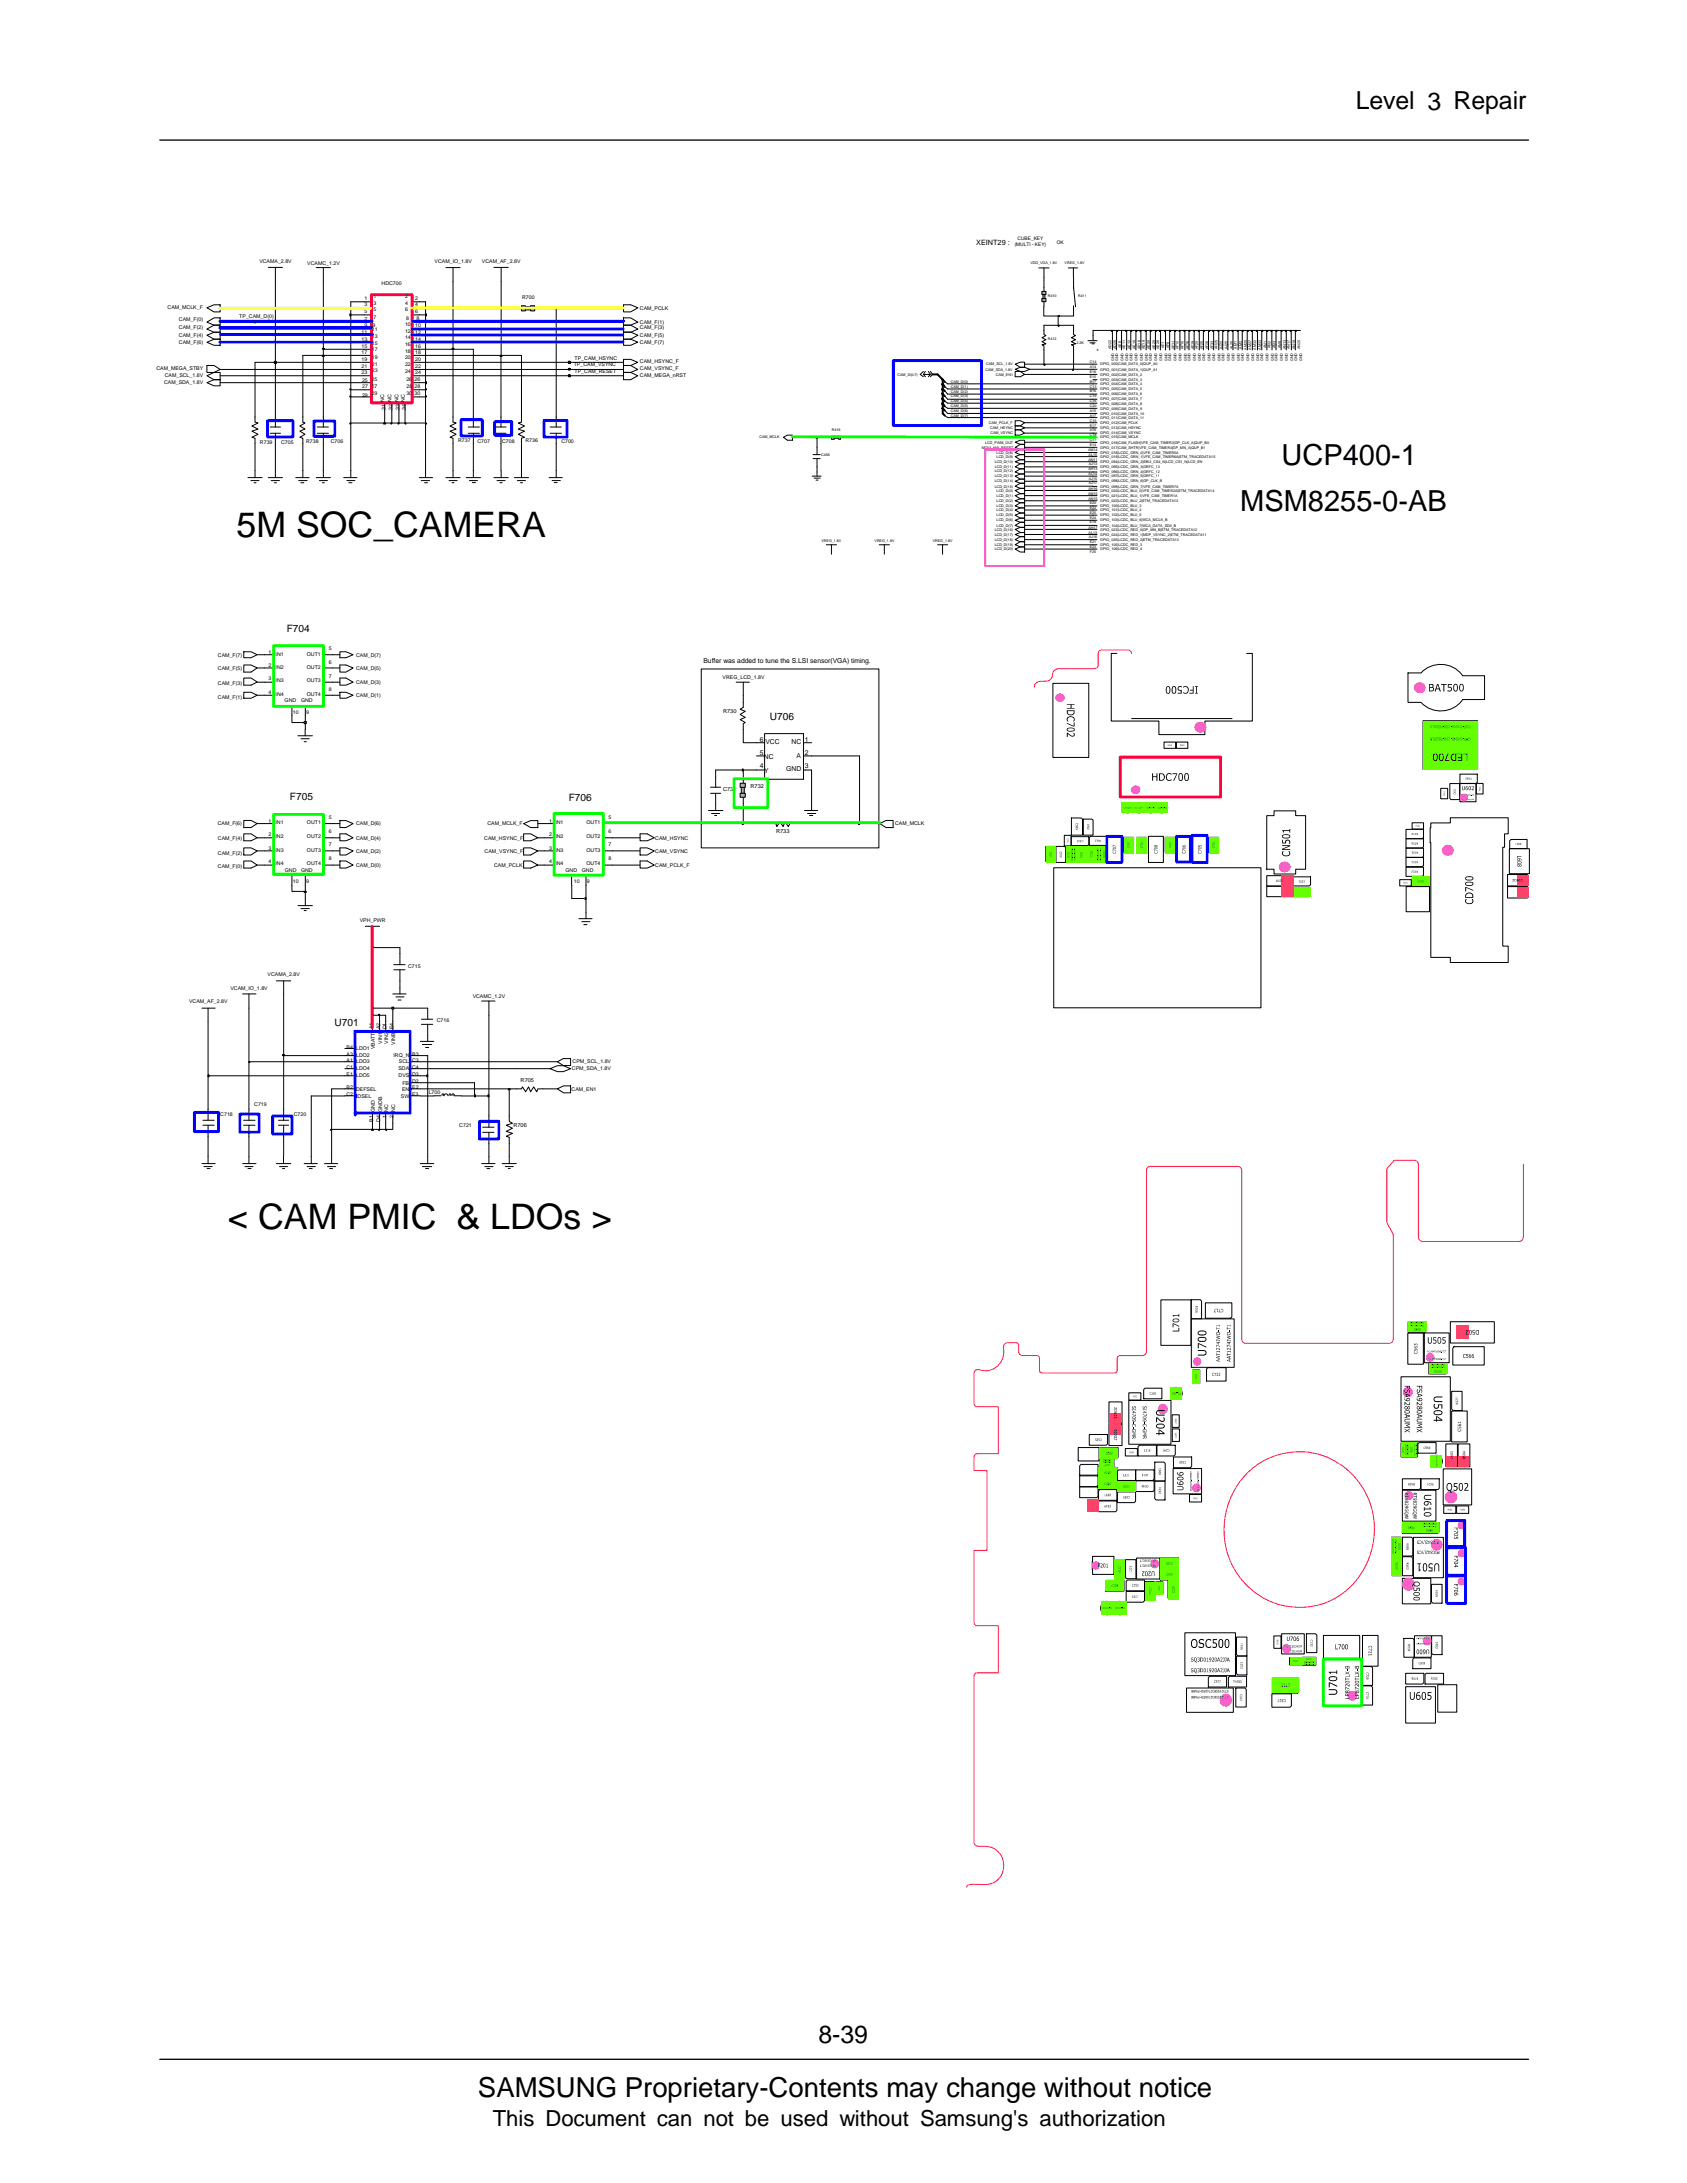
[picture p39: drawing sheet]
<svg xmlns="http://www.w3.org/2000/svg" width="216mm" height="279mm" viewBox="0 0 216 279" stroke-linecap="round" stroke-linejoin="round" font-family="sans-serif">
<defs><g id="words">
<g font-size="4.5">
<text x="30.3" y="68.8">5M SOC_CAMERA</text>
<text x="29.1" y="157.3">&lt; CAM PMIC &amp; LDOs &gt;</text>
</g>
<g font-size="3.7">
<text x="164" y="59.5">UCP400-1</text>
<text x="158.7" y="65.4">MSM8255-0-AB</text>
</g>
<text font-size="3.5" x="61.2" y="268.5">SAMSUNG Proprietary-Contents may change without notice</text>
<g font-size="3.2">
<text x="173.5" y="14">Level 3 Repair</text>
<text x="104.7" y="261.5">8-39</text>
</g>
<text font-size="2.8" x="63.1" y="272.1">This Document can not be used without Samsung's authorization</text>
<g font-size="1.3">
<text x="36.7" y="80.9">F704</text>
<text x="98.5" y="92.1">U706</text>
<text x="37.1" y="102.4">F705</text>
<text x="72.8" y="102.5">F706</text>
<text x="42.8" y="131.3">U701</text>
</g>
<g font-size=".9">
<text x="124.9" y="31.3">XEINT29 :</text>
<text x="90" y="84.9">Buffer was added to tune the S.LSI sensor(VGA) timing.</text>
<text x="97.2" y="94.9">6</text>
<text x="98" y="95.2">VCC</text>
<text x="101.3" y="95.2">NC</text>
<text x="103" y="94.9">1</text>
<text x="97.2" y="96.6">5</text>
<text x="97.2" y="98.3">4</text>
<text x="97.8" y="97.1">NC</text>
<text x="97.8" y="98.9">Y</text>
<text x="100.6" y="98.7">GND</text>
<text x="101.9" y="97">A</text>
<text x="103" y="96.6">2</text>
<text x="103" y="98.3">3</text>
</g>
<g font-size=".7">
<text x="33.2" y="33.7">VCAMA_2.8V</text>
<text x="39.3" y="34">VCAMC_1.2V</text>
<text x="55.6" y="33.7">VCAM_IO_1.8V</text>
<text x="61.7" y="33.7">VCAM_AF_2.8V</text>
<text x="21.4" y="39.5">CAM_MCLK_F</text>
<text x="22.9" y="41.1">CAM_F(0)</text>
<text x="30.6" y="40.7">TP_CAM_D(0)</text>
<text x="46.6" y="41.9">9</text>
<text x="46.7" y="38.4">1</text>
<text x="46.7" y="41">7</text>
<text x="46.7" y="39.2">3</text>
<text x="46.7" y="40.1">5</text>
<text x="47.7" y="41.9">9</text>
<text x="47.8" y="38.2">1</text>
<text x="47.8" y="40.8">7</text>
<text x="47.8" y="39.1">3</text>
<text x="47.8" y="39.8">5</text>
<text x="48.8" y="36.4">HDC700</text>
<text x="51.8" y="39.1">4</text>
<text x="51.8" y="38.2">2</text>
<text x="51.8" y="41.7">10</text>
<text x="51.8" y="39.8">6</text>
<text x="52" y="41">8</text>
<text x="53.1" y="38.4">2</text>
<text x="53.1" y="41.8">10</text>
<text x="53.1" y="40.1">6</text>
<text x="53.1" y="39.2">4</text>
<text x="53.3" y="41">8</text>
<text x="66.8" y="38.3">R700</text>
<text x="81.9" y="39.6">CAM_PCLK</text>
<text x="81.9" y="41.4">CAM_F(1)</text>
<text x="20" y="47.4">CAM_MEGA_STBY</text>
<text x="22.9" y="42.1">CAM_F(2)</text>
<text x="22.9" y="44">CAM_F(6)</text>
<text x="22.9" y="43.1">CAM_F(4)</text>
<text x="46.3" y="46.2">19</text>
<text x="46.3" y="47.1">21</text>
<text x="46.3" y="47.9">23</text>
<text x="46.3" y="42.7">11</text>
<text x="46.3" y="43.6">13</text>
<text x="46.3" y="44.5">15</text>
<text x="46.3" y="45.3">17</text>
<text x="47.6" y="44.9">17</text>
<text x="47.6" y="45.9">19</text>
<text x="47.6" y="46.8">21</text>
<text x="47.6" y="47.6">23</text>
<text x="47.6" y="42.3">11</text>
<text x="47.6" y="43.2">13</text>
<text x="47.6" y="44.1">15</text>
<text x="51.8" y="45.1">18</text>
<text x="51.8" y="45.9">20</text>
<text x="51.8" y="46.8">22</text>
<text x="51.8" y="47.7">24</text>
<text x="51.8" y="42.6">12</text>
<text x="51.8" y="43.3">14</text>
<text x="51.8" y="44.3">16</text>
<text x="53.1" y="45.3">18</text>
<text x="53.1" y="46.2">20</text>
<text x="53.1" y="47.1">22</text>
<text x="53.1" y="42.7">12</text>
<text x="53.1" y="43.6">14</text>
<text x="53.1" y="44.5">16</text>
<text x="53.1" y="47.9">24</text>
<text x="73.4" y="46.9">TP_CAM_VSYNC</text>
<text x="73.5" y="46.1">TP_CAM_HSYNC</text>
<text x="73.5" y="47.8">TP_CAM_RESET</text>
<text x="81.9" y="47.4">CAM_VSYNC_F</text>
<text x="81.9" y="46.5">CAM_HSYNC_F</text>
<text x="81.9" y="44">CAM_F(7)</text>
<text x="81.9" y="43.1">CAM_F(5)</text>
<text x="81.9" y="42.1">CAM_F(3)</text>
<text x="21" y="49.2">CAM_SDA_1.8V</text>
<text x="21.1" y="48.3">CAM_SCL_1.8V</text>
<text x="46.3" y="48.9">25</text>
<text x="46.3" y="49.6">27</text>
<text x="46.3" y="50.8">29</text>
<text x="47.5" y="49.6">27</text>
<text x="47.5" y="50.5">29</text>
<text x="47.5" y="48.7">25</text>
<text x="49.2" y="51.4" transform="rotate(-90 49.2 51.4)">NC</text>
<text x="49.3" y="52.5" transform="rotate(-90 49.3 52.5)">31</text>
<text x="50.1" y="51.4" transform="rotate(-90 50.1 51.4)">NC</text>
<text x="50.2" y="52.5" transform="rotate(-90 50.2 52.5)">32</text>
<text x="51" y="51.4" transform="rotate(-90 51 51.4)">NC</text>
<text x="51.1" y="52.5" transform="rotate(-90 51.1 52.5)">33</text>
<text x="51.8" y="51.4" transform="rotate(-90 51.8 51.4)">NC</text>
<text x="51.9" y="52.5" transform="rotate(-90 51.9 52.5)">34</text>
<text x="52" y="49.6">28 28</text>
<text x="52" y="50.5">30</text>
<text x="52" y="48.7">26</text>
<text x="53.1" y="50.5">30</text>
<text x="53.1" y="48.7">26</text>
<text x="81.9" y="48.3">CAM_MEGA_nRST</text>
<text x="33.3" y="56.9">R739</text>
<text x="36" y="56.8">C705</text>
<text x="39.2" y="56.7">R738</text>
<text x="42.3" y="56.6">C706</text>
<text x="58.6" y="56.6">R737</text>
<text x="61.1" y="56.7">C707</text>
<text x="64.3" y="56.7">C708</text>
<text x="67.2" y="56.5">R736</text>
<text x="71.8" y="56.7">C700</text>
<text x="34.4" y="83.7">1</text>
<text x="35.3" y="83.9">IN1</text>
<text x="39.3" y="83.9">OUT1</text>
<text x="42.1" y="83.2">5</text>
<text x="27.9" y="84">CAM_F(7)</text>
<text x="27.9" y="87.7">CAM_F(3)</text>
<text x="27.9" y="89.5">CAM_F(1)</text>
<text x="27.9" y="85.7">CAM_F(5)</text>
<text x="34.4" y="85.4">2</text>
<text x="34.4" y="87.1">3</text>
<text x="34.4" y="88.9">4</text>
<text x="35.3" y="85.6">IN2</text>
<text x="35.3" y="87.3">IN3</text>
<text x="35.3" y="89.1">IN4</text>
<text x="36.4" y="89.9">GND</text>
<text x="38.5" y="89.9">GND</text>
<text x="39.3" y="85.6">OUT2</text>
<text x="39.3" y="87.3">OUT3</text>
<text x="39.3" y="89.1">OUT4</text>
<text x="42.1" y="84.9">6</text>
<text x="42.1" y="86.7">7</text>
<text x="42.1" y="88.4">8</text>
<text x="45.6" y="84">CAM_D(7)</text>
<text x="45.6" y="87.5">CAM_D(3)</text>
<text x="45.6" y="89.2">CAM_D(1)</text>
<text x="45.6" y="85.7">CAM_D(5)</text>
<text x="92.5" y="86.9">VREG_LCD_1.8V</text>
<text x="37.5" y="91.4">10</text>
<text x="39.2" y="91.4">9</text>
<text x="92.5" y="91.3">R730</text>
<text x="92.5" y="101.3">C732</text>
<text x="96.1" y="100.9">R732</text>
<text x="27.9" y="105.6">CAM_F(6)</text>
<text x="27.9" y="107.5">CAM_F(4)</text>
<text x="34.4" y="105.3">1</text>
<text x="34.4" y="107">2</text>
<text x="35.3" y="105.5">IN1</text>
<text x="35.3" y="107.2">IN2</text>
<text x="39.3" y="105.5">OUT1</text>
<text x="39.3" y="107.2">OUT2</text>
<text x="42.1" y="104.8">5</text>
<text x="42.1" y="106.6">6</text>
<text x="45.6" y="105.6">CAM_D(6)</text>
<text x="45.6" y="107.5">CAM_D(4)</text>
<text x="62" y="107.5">CAM_HSYNC_F</text>
<text x="62.4" y="105.6">CAM_MCLK_F</text>
<text x="70.3" y="105.3">1</text>
<text x="70.3" y="107">2</text>
<text x="71.1" y="105.5">IN1</text>
<text x="71.1" y="107.2">IN2</text>
<text x="75.1" y="107.2">OUT2</text>
<text x="75.1" y="105.5">OUT1</text>
<text x="77.9" y="106.6">6</text>
<text x="77.9" y="104.8">5</text>
<text x="83.9" y="107.5">CAM_HSYNC</text>
<text x="99.3" y="106.6">R733</text>
<text x="114.6" y="105.6">CAM_MCLK</text>
<text x="27.9" y="111.1">CAM_F(0)</text>
<text x="27.9" y="109.4">CAM_F(2)</text>
<text x="34.4" y="108.8">3</text>
<text x="34.4" y="110.5">4</text>
<text x="35.3" y="109">IN3</text>
<text x="35.3" y="110.7">IN4</text>
<text x="36.4" y="111.6">GND</text>
<text x="37.5" y="113">10</text>
<text x="38.5" y="111.6">GND</text>
<text x="39.2" y="113.1">9</text>
<text x="39.3" y="109">OUT3</text>
<text x="39.3" y="110.7">OUT4</text>
<text x="42.1" y="108.3">7</text>
<text x="42.1" y="110.1">8</text>
<text x="45.6" y="110.9">CAM_D(0)</text>
<text x="45.6" y="109.1">CAM_D(2)</text>
<text x="62" y="109.1">CAM_VSYNC_F</text>
<text x="63.2" y="110.9">CAM_PCLK</text>
<text x="70.3" y="108.8">3</text>
<text x="70.3" y="110.5">4</text>
<text x="71.1" y="109">IN3</text>
<text x="71.1" y="110.7">IN4</text>
<text x="72.4" y="111.6">GND</text>
<text x="73.4" y="113.1">10</text>
<text x="74.5" y="111.6">GND</text>
<text x="75.1" y="109">OUT3</text>
<text x="75.1" y="110.7">OUT4</text>
<text x="75.1" y="113.1">9</text>
<text x="77.9" y="108.3">7</text>
<text x="77.9" y="110.1">8</text>
<text x="83.9" y="109.1">CAM_VSYNC</text>
<text x="83.9" y="110.9">CAM_PCLK_F</text>
<text x="46" y="118">VPH_PWR</text>
<text x="34.2" y="124.9">VCAMA_2.8V</text>
<text x="52.2" y="123.9">C715</text>
<text x="24.2" y="128.3">VCAM_AF_2.8V</text>
<text x="29.5" y="126.7">VCAM_IO_1.8V</text>
<text x="47.8" y="131.7" transform="rotate(-90 47.8 131.7)">A4</text>
<text x="48.7" y="131.7" transform="rotate(-90 48.7 131.7)">A2</text>
<text x="49.4" y="131.7" transform="rotate(-90 49.4 131.7)">D1</text>
<text x="50.4" y="131.7" transform="rotate(-90 50.4 131.7)">E4</text>
<text x="55.9" y="130.9">C716</text>
<text x="60.5" y="127.7">VCAMC_1.2V</text>
<text x="44.3" y="134.2">B4</text>
<text x="44.3" y="135.1">A3</text>
<text x="44.3" y="135.9">A1</text>
<text x="44.3" y="136.8">C1</text>
<text x="44.4" y="137.7">E1</text>
<text x="45.6" y="134.4">LDO1</text>
<text x="45.6" y="135.3">LDO2</text>
<text x="45.6" y="136.1">LDO3</text>
<text x="45.6" y="137">LDO4</text>
<text x="45.6" y="137.9">LDO5</text>
<text x="48" y="134.3" transform="rotate(-90 48 134.3)">VBATT</text>
<text x="48.9" y="133.6" transform="rotate(-90 48.9 133.6)">VIN1</text>
<text x="49.7" y="133.6" transform="rotate(-90 49.7 133.6)">VIN2</text>
<text x="50.4" y="135.3">IRQ_N</text>
<text x="50.6" y="133.7" transform="rotate(-90 50.6 133.7)">VINB</text>
<text x="51" y="137">SDA</text>
<text x="51" y="137.9">DVS</text>
<text x="51.1" y="136.1">SCL</text>
<text x="52.7" y="135.9">C3</text>
<text x="52.7" y="136.8">C4</text>
<text x="52.7" y="135.1">B3</text>
<text x="52.7" y="137.7">D3</text>
<text x="73.2" y="137">CPM_SDA_1.8V</text>
<text x="73.3" y="136.1">CPM_SCL_1.8V</text>
<text x="28.2" y="142.8">C718</text>
<text x="32.5" y="141.5">C719</text>
<text x="37.6" y="142.9">C720</text>
<text x="44.3" y="140.3">C2</text>
<text x="44.3" y="139.4">B2</text>
<text x="45.6" y="140.5">IDSEL</text>
<text x="45.6" y="139.6">DEFSEL</text>
<text x="47.8" y="143.6" transform="rotate(-90 47.8 143.6)">B1</text>
<text x="48" y="142.3" transform="rotate(-90 48 142.3)">GND</text>
<text x="48.7" y="143.6" transform="rotate(-90 48.7 143.6)">D4</text>
<text x="48.9" y="142.3" transform="rotate(-90 48.9 142.3)">GNDB</text>
<text x="49.4" y="143.1" transform="rotate(-90 49.4 143.1)">1</text>
<text x="49.7" y="142.3" transform="rotate(-90 49.7 142.3)">NC</text>
<text x="50.4" y="143.1" transform="rotate(-90 50.4 143.1)">2</text>
<text x="50.6" y="142.3" transform="rotate(-90 50.6 142.3)">NC</text>
<text x="51.3" y="140.5">SW</text>
<text x="51.5" y="139.6">EN</text>
<text x="51.5" y="138.8">FB</text>
<text x="52.7" y="140.3">E3</text>
<text x="52.7" y="139.4">E2</text>
<text x="52.7" y="138.6">D2</text>
<text x="54.9" y="140">L700</text>
<text x="66.6" y="138.5">R705</text>
<text x="73.2" y="139.6">CAM_EN1</text>
<text x="58.8" y="144.3">C721</text>
<text x="65.7" y="144.3">R706</text>
</g>
<g font-size=".6">
<text x="129.9" y="31.5">(MULTI - KEY)</text>
<text x="130.2" y="30.7">CUBE_KEY</text>
<text x="135.2" y="31.2">OK</text>
</g>
<g font-size=".5">
<text x="131.9" y="33.8">VDD_VGA_1.8V</text>
<text x="136.3" y="33.8">VREG_1.8V</text>
<text x="134.1" y="38">R410</text>
<text x="138" y="38">R411</text>
<text x="126.1" y="47.4">CAM_SDA_1.8V</text>
<text x="126.2" y="46.8">CAM_SCL_1.8V</text>
<text x="134.1" y="43.5">R412</text>
<text x="137.8" y="44">2.2K</text>
<text x="139.5" y="47.2">A14</text>
<text x="139.5" y="47.7">E16</text>
<text x="139.5" y="46.5">C14</text>
<text x="140.8" y="47.4">GPIO_001|CAM_DATA_1|QUP_A1</text>
<text x="140.8" y="46.8">GPIO_000|CAM_DATA_0|QUP_A0</text>
<text x="142.2" y="44.7" transform="rotate(-90 142.2 44.7)">AD22</text>
<text x="142.6" y="46.2" transform="rotate(-90 142.6 46.2)">GND</text>
<text x="142.8" y="44.7" transform="rotate(-90 142.8 44.7)">AD25</text>
<text x="143.1" y="46.2" transform="rotate(-90 143.1 46.2)">GND</text>
<text x="143.5" y="44.6" transform="rotate(-90 143.5 44.6)">AE8</text>
<text x="143.8" y="46.2" transform="rotate(-90 143.8 46.2)">GND</text>
<text x="144" y="44.7" transform="rotate(-90 144 44.7)">AE11</text>
<text x="144.4" y="46.2" transform="rotate(-90 144.4 46.2)">GND</text>
<text x="144.7" y="44.7" transform="rotate(-90 144.7 44.7)">AE12</text>
<text x="144.9" y="46.2" transform="rotate(-90 144.9 46.2)">GND</text>
<text x="145.3" y="44.7" transform="rotate(-90 145.3 44.7)">AE15</text>
<text x="145.6" y="46.2" transform="rotate(-90 145.6 46.2)">GND</text>
<text x="146" y="44.7" transform="rotate(-90 146 44.7)">AE16</text>
<text x="146.2" y="46.2" transform="rotate(-90 146.2 46.2)">GND</text>
<text x="146.5" y="44.7" transform="rotate(-90 146.5 44.7)">AE19</text>
<text x="146.9" y="46.2" transform="rotate(-90 146.9 46.2)">GND</text>
<text x="147.2" y="44.7" transform="rotate(-90 147.2 44.7)">AE20</text>
<text x="147.4" y="46.2" transform="rotate(-90 147.4 46.2)">GND</text>
<text x="147.8" y="44.7" transform="rotate(-90 147.8 44.7)">AE25</text>
<text x="148.1" y="46.2" transform="rotate(-90 148.1 46.2)">GND</text>
<text x="148.3" y="44.7" transform="rotate(-90 148.3 44.7)">AE26</text>
<text x="148.7" y="46.2" transform="rotate(-90 148.7 46.2)">GND</text>
<text x="149" y="44.6" transform="rotate(-90 149 44.6)">AF1</text>
<text x="149.4" y="46.2" transform="rotate(-90 149.4 46.2)">GND</text>
<text x="149.6" y="44.6" transform="rotate(-90 149.6 44.6)">AF8</text>
<text x="149.9" y="46.2" transform="rotate(-90 149.9 46.2)">GND</text>
<text x="150.3" y="44.7" transform="rotate(-90 150.3 44.7)">AF11</text>
<text x="150.6" y="46.2" transform="rotate(-90 150.6 46.2)">GND</text>
<text x="150.8" y="44.7" transform="rotate(-90 150.8 44.7)">AF12</text>
<text x="151.2" y="46.2" transform="rotate(-90 151.2 46.2)">GND</text>
<text x="151.5" y="44.7" transform="rotate(-90 151.5 44.7)">AF15</text>
<text x="151.9" y="46.2" transform="rotate(-90 151.9 46.2)">GND</text>
<text x="152.1" y="44.7" transform="rotate(-90 152.1 44.7)">AF16</text>
<text x="152.4" y="46.2" transform="rotate(-90 152.4 46.2)">GND</text>
<text x="152.8" y="44.7" transform="rotate(-90 152.8 44.7)">AF19</text>
<text x="153" y="46.2" transform="rotate(-90 153 46.2)">GND</text>
<text x="153.3" y="44.7" transform="rotate(-90 153.3 44.7)">AF20</text>
<text x="153.7" y="46.2" transform="rotate(-90 153.7 46.2)">GND</text>
<text x="153.9" y="44.7" transform="rotate(-90 153.9 44.7)">AF25</text>
<text x="154.2" y="46.2" transform="rotate(-90 154.2 46.2)">GND</text>
<text x="154.6" y="44.7" transform="rotate(-90 154.6 44.7)">AF26</text>
<text x="154.9" y="46.2" transform="rotate(-90 154.9 46.2)">GND</text>
<text x="155.3" y="44.7" transform="rotate(-90 155.3 44.7)">AF33</text>
<text x="155.5" y="46.2" transform="rotate(-90 155.5 46.2)">GND</text>
<text x="155.8" y="44.7" transform="rotate(-90 155.8 44.7)">AH25</text>
<text x="156.2" y="46.2" transform="rotate(-90 156.2 46.2)">GND</text>
<text x="156.5" y="44.7" transform="rotate(-90 156.5 44.7)">AJ22</text>
<text x="156.7" y="46.2" transform="rotate(-90 156.7 46.2)">GND</text>
<text x="157.1" y="44.7" transform="rotate(-90 157.1 44.7)">AJ25</text>
<text x="157.4" y="46.2" transform="rotate(-90 157.4 46.2)">GND</text>
<text x="157.8" y="44.7" transform="rotate(-90 157.8 44.7)">AL25</text>
<text x="158" y="46.2" transform="rotate(-90 158 46.2)">GND</text>
<text x="158.3" y="44.6" transform="rotate(-90 158.3 44.6)">AM1</text>
<text x="158.7" y="46.2" transform="rotate(-90 158.7 46.2)">GND</text>
<text x="158.9" y="44.6" transform="rotate(-90 158.9 44.6)">AM2</text>
<text x="159.2" y="46.2" transform="rotate(-90 159.2 46.2)">GND</text>
<text x="159.6" y="44.7" transform="rotate(-90 159.6 44.7)">AM25</text>
<text x="159.8" y="46.2" transform="rotate(-90 159.8 46.2)">GND</text>
<text x="160.1" y="44.7" transform="rotate(-90 160.1 44.7)">AM27</text>
<text x="160.5" y="46.2" transform="rotate(-90 160.5 46.2)">GND</text>
<text x="160.8" y="44.7" transform="rotate(-90 160.8 44.7)">AM32</text>
<text x="161.2" y="46.2" transform="rotate(-90 161.2 46.2)">GND</text>
<text x="161.4" y="44.7" transform="rotate(-90 161.4 44.7)">AM33</text>
<text x="161.7" y="46.2" transform="rotate(-90 161.7 46.2)">GND</text>
<text x="162.1" y="44.6" transform="rotate(-90 162.1 44.6)">AN1</text>
<text x="162.3" y="46.2" transform="rotate(-90 162.3 46.2)">GND</text>
<text x="162.6" y="44.6" transform="rotate(-90 162.6 44.6)">AN2</text>
<text x="163" y="46.2" transform="rotate(-90 163 46.2)">GND</text>
<text x="163.3" y="44.6" transform="rotate(-90 163.3 44.6)">AN3</text>
<text x="163.5" y="46.2" transform="rotate(-90 163.5 46.2)">GND</text>
<text x="163.9" y="44.6" transform="rotate(-90 163.9 44.6)">AN8</text>
<text x="164.2" y="46.2" transform="rotate(-90 164.2 46.2)">GND</text>
<text x="164.6" y="44.7" transform="rotate(-90 164.6 44.7)">AN13</text>
<text x="164.8" y="46.2" transform="rotate(-90 164.8 46.2)">GND</text>
<text x="165.1" y="44.7" transform="rotate(-90 165.1 44.7)">AN17</text>
<text x="165.5" y="46.2" transform="rotate(-90 165.5 46.2)">GND</text>
<text x="165.7" y="44.7" transform="rotate(-90 165.7 44.7)">AN19</text>
<text x="166" y="46.2" transform="rotate(-90 166 46.2)">GND</text>
<text x="166.4" y="44.7" transform="rotate(-90 166.4 44.7)">AN25</text>
<text x="166.6" y="46.2" transform="rotate(-90 166.6 46.2)">GND</text>
<text x="114.9" y="48.1">CAM_D(0:7)</text>
<text x="121.7" y="51.5">CAM_D(4)</text>
<text x="121.7" y="52.1">CAM_D(5)</text>
<text x="121.7" y="52.8">CAM_D(6)</text>
<text x="121.7" y="53.3">CAM_D(7)</text>
<text x="121.7" y="49">CAM_D(0)</text>
<text x="121.7" y="49.7">CAM_D(1)</text>
<text x="121.7" y="50.3">CAM_D(2)</text>
<text x="121.7" y="50.8">CAM_D(3)</text>
<text x="127.4" y="48.1">CAM_EN1</text>
<text x="139.5" y="53.3">A17</text>
<text x="139.5" y="52.7">A15</text>
<text x="139.5" y="48.4">E15</text>
<text x="139.5" y="50.8">C19</text>
<text x="139.5" y="52.2">C20</text>
<text x="139.5" y="49.7">C13</text>
<text x="139.5" y="54">C15</text>
<text x="139.5" y="51.5">C16</text>
<text x="139.5" y="50.2">B16</text>
<text x="139.5" y="49">B17</text>
<text x="140.8" y="53.6">GPIO_011|CAM_DATA_11</text>
<text x="140.8" y="53.1">GPIO_010|CAM_DATA_10</text>
<text x="140.8" y="48.8">GPIO_003|CAM_DATA_3</text>
<text x="140.8" y="48.1">GPIO_002|CAM_DATA_2</text>
<text x="140.8" y="51.2">GPIO_007|CAM_DATA_7</text>
<text x="140.8" y="52.4">GPIO_009|CAM_DATA_9</text>
<text x="140.8" y="49.9">GPIO_005|CAM_DATA_5</text>
<text x="140.8" y="51.8">GPIO_008|CAM_DATA_8</text>
<text x="140.8" y="50.6">GPIO_006|CAM_DATA_6</text>
<text x="140.8" y="49.3">GPIO_004|CAM_DATA_4</text>
<text x="97.2" y="56.1">CAM_MCLK</text>
<text x="105.1" y="58.3">C456</text>
<text x="106.4" y="55.2">R416</text>
<text x="125.6" y="57.4">MOVI_HW_RESET</text>
<text x="126.1" y="56.8">LCD_PWM_OUT</text>
<text x="126.6" y="54.2">CAM_PCLK_F</text>
<text x="126.7" y="54.9">CAM_HSYNC</text>
<text x="126.7" y="55.6">CAM_VSYNC</text>
<text x="127.3" y="59.2">LCD_D(10)</text>
<text x="127.3" y="59.9">LCD_D(11)</text>
<text x="127.6" y="58.6">LCD_D(9)</text>
<text x="127.6" y="58.1">LCD_D(8)</text>
<text x="139.3" y="57.7">AM14</text>
<text x="139.3" y="59">AN11</text>
<text x="139.3" y="58.3">AL15</text>
<text x="139.3" y="59.5">AJ13</text>
<text x="139.5" y="55.2">A16</text>
<text x="139.5" y="54.7">E17</text>
<text x="139.5" y="57">E14</text>
<text x="139.5" y="55.8">C18</text>
<text x="139.5" y="56.5">C17</text>
<text x="140.8" y="59.9">GPIO_095|LCDC_GRN_3|GRFC_13</text>
<text x="140.8" y="59.2">GPIO_094|LCDC_GRN_2|EBI2_CS4_N|LCD_CS1_N|LCD_EN</text>
<text x="140.8" y="58.1">GPIO_018|LCDC_GRN_0|VFE_CAM_TIMER5A</text>
<text x="140.8" y="58.6">GPIO_019|LCDC_GRN_1|VFE_CAM_TIMER6A|ETM_TRACEDATA15</text>
<text x="140.8" y="55.6">GPIO_014|CAM_VSYNC</text>
<text x="140.8" y="54.9">GPIO_013|CAM_HSYNC</text>
<text x="140.8" y="57.4">GPIO_017|CAM_SHTR|VFE_CAM_TIMER4|GP_MN_A|QUP_B1</text>
<text x="140.8" y="56.1">GPIO_015|CAM_MCLK</text>
<text x="140.8" y="54.2">GPIO_012|CAM_PCLK</text>
<text x="140.8" y="56.8">GPIO_016|CAM_FLASH|VFE_CAM_TIMER3|GP_CLK_A|QUP_B0</text>
<text x="127.3" y="60.4">LCD_D(12)</text>
<text x="127.3" y="61.1">LCD_D(13)</text>
<text x="127.3" y="61.7">LCD_D(14)</text>
<text x="127.3" y="62.4">LCD_D(15)</text>
<text x="127.6" y="62.9">LCD_D(0)</text>
<text x="127.6" y="64.2">LCD_D(2)</text>
<text x="127.6" y="63.6">LCD_D(1)</text>
<text x="127.6" y="64.9">LCD_D(3)</text>
<text x="127.6" y="65.4">LCD_D(4)</text>
<text x="139.3" y="63.3">AM15</text>
<text x="139.3" y="64">AN15</text>
<text x="139.3" y="60.2">AH13</text>
<text x="139.3" y="62.7">AH16</text>
<text x="139.3" y="60.8">AL14</text>
<text x="139.3" y="61.5">AJ15</text>
<text x="139.3" y="62">AJ17</text>
<text x="139.5" y="65.2">E22</text>
<text x="139.5" y="65.8">E25</text>
<text x="139.5" y="64.5">E20</text>
<text x="140.8" y="61.7">GPIO_098|LCDC_GRN_6|GP_CLK_B</text>
<text x="140.8" y="62.4">GPIO_099|LCDC_GRN_7|VFE_CAM_TIMER7A</text>
<text x="140.8" y="64.2">GPIO_022|LCDC_BLU_2|ETM_TRACEDATA13</text>
<text x="140.8" y="63.6">GPIO_021|LCDC_BLU_1|VFE_CAM_TIMER1A</text>
<text x="140.8" y="61.1">GPIO_097|LCDC_GRN_5|GRFC_11</text>
<text x="140.8" y="60.6">GPIO_096|LCDC_GRN_4|GRFC_12</text>
<text x="140.8" y="62.9">GPIO_020|LCDC_BLU_0|VFE_CAM_TIMER2A|ETM_TRACEDATA14</text>
<text x="140.8" y="65.4">GPIO_101|LCDC_BLU_4</text>
<text x="140.8" y="64.9">GPIO_100|LCDC_BLU_3</text>
<text x="105.1" y="69.4">VREG_1.8V</text>
<text x="111.9" y="69.3">VREG_1.8V</text>
<text x="119.4" y="69.4">VREG_1.8V</text>
<text x="127.3" y="70.4">LCD_D(20)</text>
<text x="127.3" y="67.9">LCD_D(16)</text>
<text x="127.3" y="68.6">LCD_D(17)</text>
<text x="127.3" y="69.2">LCD_D(18)</text>
<text x="127.3" y="69.9">LCD_D(19)</text>
<text x="127.6" y="66.1">LCD_D(5)</text>
<text x="127.6" y="66.7">LCD_D(6)</text>
<text x="127.6" y="67.4">LCD_D(7)</text>
<text x="139.3" y="67.6">AH17</text>
<text x="139.3" y="68.3">AL13</text>
<text x="139.3" y="68.8">AJ16</text>
<text x="139.5" y="70.2">E23</text>
<text x="139.5" y="66.5">E24</text>
<text x="139.5" y="67">E18</text>
<text x="139.5" y="69.5">E21</text>
<text x="139.5" y="70.8">F25</text>
<text x="140.8" y="69.2">GPIO_025|LCDC_RED_2|ETM_TRACEDATA10</text>
<text x="140.8" y="68.6">GPIO_024|LCDC_RED_1|MDP_VSYNC_2|ETM_TRACEDATA11</text>
<text x="140.8" y="67.9">GPIO_023|LCDC_RED_0|GP_MN_B|ETM_TRACEDATA12</text>
<text x="140.8" y="70.4">GPIO_106|LCDC_RED_4</text>
<text x="140.8" y="66.7">GPIO_103|LCDC_BLU_6|WCA_MCLK_B</text>
<text x="140.8" y="66.1">GPIO_102|LCDC_BLU_5</text>
<text x="140.8" y="67.4">GPIO_104|LCDC_BLU_7|WCA_DATA_SD0_B</text>
<text x="140.8" y="69.9">GPIO_105|LCDC_RED_3</text>
</g>
</g></defs>
<path d="M20.4 263.6h175.2" fill="none" stroke="#000" stroke-width=".17"/>
<path d="M20.8 265.5h174.8v9h-174.8z" fill="#fff"/>
<path d="M20.4 17.9h175.2" fill="none" stroke="#000" stroke-width=".17"/>
<g fill="none" stroke="#000" stroke-width=".13">
<path d="M26.5 39.4l.9-.4h.8v.9h-.8zM34.3 34.2h1.9M35.2 34.2v1.8M40.5 34.2h1.8M41.4 34.2v1.8M46.6 39.4h.9M46.6 38.6h.9M52.7 38.6h1M52.7 39.4h1M57.1 34.2h1.8M58 34.2v1.8M63.2 34.2h1.8"/>
<path d="M64.1 34.2v1.8M65.8 39.4h.9M68.4 39.4h.9M79.8 39h.9l.9 .4-.9 .5h-.9zM26.5 46.8h.9l.8 .5-.8 .4h-.9zM26.5 42.9l.9-.4h.8v.9h-.8zM26.5 49l.9-.4h.8v.8h-.8zM26.5 42.1l.9-.5h.8v.9h-.8zM32.6 53.4v.6l.4 .1-.8 .4 .8 .4-.8 .3 .8 .4-.8 .4 .4 .1v.6M34.6 55.5h1.3M34.6 54.7h1.3M35.2 53.4v1.3"/>
<path d="M35.2 55.5v1.2M38.8 53.4v.6l.2 .1-.6 .4 .6 .4-.6 .3 .6 .4-.6 .4 .4 .1v.6M40.6 54.7h1.4M40.6 55.5h1.4M41.4 53.4v1.3M41.4 55.5v1.2M46.6 43.8h.9M46.6 40.3h.9M46.6 45.5h.9M46.6 42.1h.9M46.6 46.4h.9M46.6 48.1h.9"/>
<path d="M46.6 49.9h.9M46.6 42.9h.9M46.6 41.2h.9M46.6 47.3h.9M46.6 49h.9M46.6 50.8h.9M46.6 44.7h.9M49.2 51.6v.9M50.1 51.6v.9M51.1 51.6v.9M51.8 51.6v.9M52.7 43.8h1"/>
<path d="M52.7 40.3h1M52.7 45.5h1M52.7 42.1h1M52.7 46.4h1M52.7 48.1h1M52.7 49.9h1M52.7 50.8h1M52.7 42.9h1M52.7 41.2h1M52.7 47.3h1M52.7 49h1M52.7 44.7h1"/>
<path d="M58 53.4v.6l.4 .1-.8 .4 .8 .4-.8 .3 .8 .4-.8 .4 .4 .1v.6M59.9 55.5h1.5M59.9 54.7h1.5M60.6 53.4v1.3M60.6 55.5v1.2M63.5 54.7h1.3M63.5 55.5h1.3M64.1 53.4v1.3M64.1 55.5v1.2M66.7 53.4v.6l-.4 .1 .8 .4-.8 .4 .8 .3-.8 .4 .8 .4-.4 .1v.6M70.4 55.5h1.4M70.4 54.7h1.4"/>
<path d="M71.2 53.4v1.3M71.2 55.5v1.2M79.8 46.8h.9l.9 .5-.9 .4h-.9zM79.8 46h.9l.9 .4-.9 .4h-.9zM79.8 40.7h.9l.9 .5-.9 .4h-.9zM79.8 41.6h.9l.9 .5-.9 .4h-.9zM79.8 42.5h.9l.9 .4-.9 .5h-.9zM79.8 43.4h.9l.9 .4-.9 .4h-.9zM79.8 47.7h.9l.9 .4-.9 .5h-.9zM31.7 61.1h1.8M32.1 61.5h1M32.5 61.8h.3"/>
<path d="M32.6 60.2v.9M34.3 61.1h1.9M34.7 61.5h1.1M35.1 61.8h.3M35.2 60.2v.9M37.8 61.1h1.8M38.2 61.5h1.1M38.5 61.8h.4M38.8 60.2v.9M53.7 61.1h1.7M53.9 61.5h1.1M54.3 61.8h.4"/>
<path d="M54.5 60.2v.9M57.1 61.1h1.8M57.5 61.5h1M57.8 61.8h.3M58 60.2v.9M59.7 61.1h1.8M60.1 61.5h1M60.5 61.8h.4M60.6 60.2v.9M63.2 61.1h1.8M63.6 61.5h1M64 61.8h.3"/>
<path d="M64.1 60.2v.9M65.8 61.1h1.8M66.2 61.5h1M66.6 61.8h.3M66.7 60.2v.9M70.3 61.1h1.7M70.7 61.5h1M70.9 61.8h.4M71.2 60.2v.9"/>
<circle cx="72.9" cy="46.4" r=".13"/>
<circle cx="72.9" cy="47.3" r=".13"/>
</g>
<path d="M47.5 37.7h5.2v13.9h-5.2z" fill="none" stroke="#f00" stroke-width=".36"/>
<path d="M67.2 39.3h.7v.4h-.7z" fill="#b2b2b2"/>
<path d="M67.2 39.3h.7v.4h-.7z" fill="none" stroke="#000" stroke-width=".13"/>
<path d="M66.7 39.1h.5v.7h-.5z" fill="#b2b2b2"/>
<path d="M66.7 39.1h.5v.7h-.5z" fill="none" stroke="#000" stroke-width=".13"/>
<path d="M67.9 39.1h.5v.7h-.5z" fill="#b2b2b2"/>
<g fill="none" stroke="#000" stroke-width=".13">
<path d="M67.9 39.1h.5v.7h-.5zM26.5 48.1l.9-.4h.8v.9h-.8zM26.5 43.8l.9-.4h.8v.8h-.8zM26.5 41.2l.9-.5h.8v.9h-.8zM32.6 56.7v3.5M35.2 56.7v3.5M38.8 56.7v3.5M41.4 56.7v4.4M44.9 54.1v7M54.5 54.1v6.1M58 56.7v3.5M60.6 56.7v3.5"/>
<path d="M64.1 56.7v3.5M66.7 56.7v3.5M71.2 56.7v3.5M40.5 61.1h1.8M40.9 61.5h1M41.3 61.8h.2M44 61.1h1.7M44.4 61.5h1M44.6 61.8h.4"/>
<circle cx="32.6" cy="41.2" r=".13"/>
<circle cx="72.8" cy="48" r=".14"/>
</g>
<path d="M44.8 54.1h.1v.2h-.1z" fill="#c2c2c2"/>
<path d="M44.8 54.1h.1v.2h-.1zM44.9 50.8v3.3h4.3" fill="none" stroke="#000" stroke-width=".13"/>
<path d="M49.1 54.1h.3v.2h-.3z" fill="#c2c2c2"/>
<path d="M49.1 54.1h.3v.2h-.3zM49.2 52.5v1.6h.9" fill="none" stroke="#000" stroke-width=".13"/>
<path d="M50 54.1h.1v.2h-.1z" fill="#c2c2c2"/>
<path d="M50 54.1h.1v.2h-.1zM50.1 52.5v1.6h1" fill="none" stroke="#000" stroke-width=".13"/>
<path d="M50.9 54.1h.2v.2h-.2z" fill="#c2c2c2"/>
<path d="M50.9 54.1h.2v.2h-.2zM51.1 52.5v1.6h.7" fill="none" stroke="#000" stroke-width=".13"/>
<path d="M51.8 54.1h.2v.2h-.2z" fill="#c2c2c2"/>
<path d="M51.8 54.1h.2v.2h-.2zM51.8 52.5v1.6h2.7" fill="none" stroke="#000" stroke-width=".13"/>
<path d="M54.5 54.1h.1v.2h-.1z" fill="#c2c2c2"/>
<path d="M71.2 39.4v14M32.6 46.4v7M35.2 46.4v7M38.8 45.5v7.9M41.4 45.5v7.9M54.5 54.1h.1v.2h-.1zM54.5 50.8v3.3M58 44.7v8.7M60.6 44.7v8.7M64.1 45.5v7.9M66.7 45.5v7.9" fill="none" stroke="#000" stroke-width=".13"/>
<path d="M44.8 50.7h.1v.1h-.1z" fill="#c2c2c2"/>
<path d="M44.8 50.7h.1v.1h-.1zM44.9 49.9v.9h1.7M53.7 50.8h.8" fill="none" stroke="#000" stroke-width=".13"/>
<path d="M54.5 50.7h.1v.1h-.1z" fill="#c2c2c2"/>
<path d="M54.5 50.7h.1v.1h-.1zM54.5 49.9v.9" fill="none" stroke="#000" stroke-width=".13"/>
<path d="M44.8 49.8h.1v.1h-.1z" fill="#c2c2c2"/>
<path d="M44.8 49.8h.1v.1h-.1zM44.9 40.3v9.6h1.7M53.7 49.9h.8" fill="none" stroke="#000" stroke-width=".13"/>
<path d="M54.5 49.8h.1v.1h-.1z" fill="#c2c2c2"/>
<path d="M28.2 49h18.4M53.7 49h.8v.9M54.5 49.8h.1v.1h-.1z" fill="none" stroke="#000" stroke-width=".13"/>
<path d="M54.5 48.9h.1v.2h-.1z" fill="#c2c2c2"/>
<path d="M28.2 48.1h18.4M53.7 48.1h19.2M54.5 48.9h.1v.2h-.1zM54.5 40.3v8.7" fill="none" stroke="#000" stroke-width=".13"/>
<path d="M72.7 48.1h.3v.1h-.3z" fill="#c2c2c2"/>
<path d="M28.2 47.3h18.4M53.7 47.3h19.2M72.7 48.1h.3v.1h-.3zM72.9 48.1h6.9" fill="none" stroke="#000" stroke-width=".13"/>
<path d="M72.7 47.2h.3v.1h-.3z" fill="#c2c2c2"/>
<path d="M32.6 46.4h2.6M72.7 47.2h.3v.1h-.3zM72.9 47.3h6.9" fill="none" stroke="#000" stroke-width=".13"/>
<path d="M35.1 46.2h.3v.3h-.3z" fill="#c2c2c2"/>
<path d="M35.2 36v10.4h11.4M35.1 46.2h.3v.3h-.3zM53.7 46.4h19.2" fill="none" stroke="#000" stroke-width=".13"/>
<path d="M72.7 46.2h.3v.3h-.3z" fill="#c2c2c2"/>
<path d="M38.8 45.5h2.6M72.7 46.2h.3v.3h-.3zM72.9 46.4h6.9" fill="none" stroke="#000" stroke-width=".13"/>
<path d="M41.3 45.5h.2v.1h-.2z" fill="#c2c2c2"/>
<path d="M41.3 45.5h.2v.1h-.2zM41.4 44.7v.8h5.2M53.7 45.5h10.4" fill="none" stroke="#000" stroke-width=".13"/>
<path d="M64 45.5h.3v.1h-.3z" fill="#c2c2c2"/>
<path d="M64.1 36v9.5h2.6M64 45.5h.3v.1h-.3z" fill="none" stroke="#000" stroke-width=".13"/>
<path d="M41.3 44.6h.2v.1h-.2z" fill="#c2c2c2"/>
<path d="M41.4 36v8.7h5.2M41.3 44.6h.2v.1h-.2zM53.7 44.7h4.3" fill="none" stroke="#000" stroke-width=".13"/>
<path d="M57.8 44.6h.3v.1h-.3z" fill="#c2c2c2"/>
<path d="M58 36v8.7h2.6M28.2 43.8h18.4M28.2 42.9h18.4M28.2 42.1h18.4M28.2 41.2h4.4M53.7 43.8h26.1M53.7 42.9h26.1M53.7 42.1h26.1M57.8 44.6h.3v.1h-.3z" fill="none" stroke="#000" stroke-width=".13"/>
<path d="M32.5 41.1h.3v.1h-.3z" fill="#c2c2c2"/>
<path d="M32.5 41.1h.3v.1h-.3zM32.6 41.2h14M53.7 41.2h26.1" fill="none" stroke="#000" stroke-width=".13"/>
<path d="M44.8 40.2h.1v.2h-.1z" fill="#c2c2c2"/>
<path d="M44.9 38.6v1.7h1.7M44.8 40.2h.1v.2h-.1zM53.7 40.3h.8" fill="none" stroke="#000" stroke-width=".13"/>
<path d="M54.5 40.2h.1v.2h-.1z" fill="#c2c2c2"/>
<path d="M28.2 39.4h18.4M53.7 39.4h12.1M54.5 38.6v1.7M69.3 39.4h1.9M54.5 40.2h.1v.2h-.1z" fill="none" stroke="#000" stroke-width=".13"/>
<path d="M71.1 39.4h.1v.1h-.1z" fill="#c2c2c2"/>
<g fill="none" stroke="#000" stroke-width=".13">
<path d="M44.9 38.6h1.7M53.7 38.6h.8M71.1 39.4h.1v.1h-.1zM71.2 39.4h8.6M31.2 86.8h.9l.8 .5-.8 .4h-.9zM31.2 85.1h.9l.8 .4-.8 .5h-.9zM31.2 83.4h.9l.8 .4-.8 .4h-.9zM31.2 88.6h.9l.8 .4-.8 .4h-.9zM38.1 94.2h1.9M38.5 94.6h1.1M38.9 94.9h.3M39.1 93.4v.8"/>
<path d="M43.5 83.4h.8l.9 .4-.9 .4h-.8zM91.6 99.5v1.3M95.1 99.5v.7M31.2 106.7h.9l.8 .5-.8 .4h-.9zM31.2 108.5h.9l.8 .4-.8 .5h-.9zM38.1 115.9h1.9M38.5 116.3h1.1M38.9 116.5h.3M39.1 115v.9M43.5 106.7h.8l.9 .5-.9 .4h-.8zM43.5 108.5h.8l.9 .4-.9 .5h-.8zM43.5 105h.8l.9 .4-.9 .5h-.8z"/>
<path d="M67 108.5h.9l.9 .4-.9 .5h-.9zM67 106.7h.9l.9 .5-.9 .4h-.9zM67 105.4l.9-.4h.9v.9h-.9zM69.6 108.9h1.4M69.6 105.4h1.4M69.6 110.7h1.4M69.6 107.2h1.4M71 104.2h6.2v7.8h-6.2zM73.2 112v1.3M75 112v1.3M77.2 110.7h1.2M77.2 107.2h1.2"/>
<path d="M77.2 105.4h1.2M77.2 108.9h1.2M81.9 106.7h.9l.9 .5-.9 .4h-.9zM90.7 103.7h1.8M90.9 101.5h1.3M90.9 100.8h1.3M91.1 104.1h1M91.5 104.4h.2M91.6 101.5v2.2M95.1 102v.8"/>
</g>
<path d="M28.1 41.9h19.5M28.1 43.8h19.5M28.2 41.1h19.4M28.2 42.8h19.5M52.7 42.9h27M52.7 43.8h27M52.8 42.1h27M52.8 41.1h27" fill="none" stroke="#00f" stroke-width=".36"/>
<path d="M28.2 39.5h19.3M52.7 39.4h27.1" fill="none" stroke="#ff0" stroke-width=".36"/>
<path d="M94.8 100.8h.4v.7h-.4z" fill="#b2b2b2"/>
<path d="M94.9 100.8h.3v.7h-.3z" fill="none" stroke="#000" stroke-width=".13"/>
<path d="M94.7 101.5h.7v.5h-.7z" fill="#b2b2b2"/>
<path d="M94.7 101.5h.7v.5h-.7z" fill="none" stroke="#000" stroke-width=".13"/>
<path d="M94.7 100.2h.7v.6h-.7z" fill="#b2b2b2"/>
<g fill="none" stroke="#000" stroke-width=".13">
<path d="M33.8 87.3h1.2M33.8 83.8h1.2M33.8 89h1.2M33.8 85.5h1.2M35 82.6h6.4v7.8h-6.4zM37.4 90.4v1.2M39.1 90.4v1.2M41.4 89h1.2M41.4 85.5h1.2M41.4 87.3h1.2M41.4 83.8h1.2M43.5 85.1h.8l.9 .4-.9 .5h-.8z"/>
<path d="M43.5 86.8h.8l.9 .5-.9 .4h-.8zM43.5 88.6h.8l.9 .4-.9 .4h-.8zM94.2 87.3h1.7M95.1 89.9v.6l-.4 .3 .7 .2-.7 .4 .7 .4-.7 .3 .7 .4-.3 .1v.8M95.1 87.3v1.7M96.8 95.1h1.1M96.8 98.6h1.1M96.8 96.8h1.1M97.9 93.9h4.9v5.8h-4.9zM102.8 95.1h1.1M102.8 98.6h1.1M102.8 96.8h1.1"/>
<path d="M31.2 110.2h.9l.8 .5-.8 .4h-.9zM31.2 105h.9l.8 .4-.8 .5h-.9zM33.8 108.9h1.2M33.8 105.4h1.2M33.8 110.7h1.2M33.8 107.2h1.2M35 104.2h6.4v7.8h-6.4zM37.4 112v1.3M39.1 112v1.3M39.1 114.1v.9M41.4 110.7h1.2M41.4 107.2h1.2"/>
<path d="M41.4 105.4h1.2M41.4 108.9h1.2M43.5 110.2h.8l.9 .5-.9 .4h-.8zM67 110.2h.9l.9 .5-.9 .4h-.9zM73.2 113.3v1.7h1.8v2.6M74.1 117.6h1.7M74.5 118h1M74.7 118.3h.4M81.9 108.5h.9l.9 .4-.9 .5h-.9zM81.9 110.2h.9l.9 .5-.9 .4h-.9zM94.7 100.2h.7v.6h-.7zM98.5 105.4h.8l.1 .4 .4-.6 .4 .6 .3-.6 .4 .6 .4-.6 .1 .2h.6"/>
<path d="M103 103.7h1.6M103.4 104.1h1M103.6 104.4h.4M103.9 102.8v.9M112.6 105.4l.8-.4h.9v.9h-.9z"/>
</g>
<path d="M74.8 114.9h.2v.2h-.2z" fill="#c2c2c2"/>
<path d="M37.4 113.3v.8h1.7M74.9 114.9h.1v.2h-.1zM75 113.3v1.7" fill="none" stroke="#000" stroke-width=".13"/>
<path d="M38.9 114.1h.3v.1h-.3z" fill="#c2c2c2"/>
<g fill="none" stroke="#000" stroke-width=".13">
<path d="M32.9 110.7h.9M32.9 108.9h.9M32.9 107.2h.9M32.9 105.4h.9M38.9 114.1h.3v.1h-.3zM39.1 113.3v.8M42.6 110.7h.9M42.6 108.9h.9M42.6 107.2h.9M42.6 105.4h.9M68.8 110.7h.8M68.8 108.9h.8"/>
<path d="M68.8 107.2h.8M68.8 105.4h.8M78.4 110.7h3.5M78.4 108.9h3.5M78.4 107.2h3.5M78.4 105.4h16.7"/>
</g>
<path d="M95 105.4h.1v.1h-.1z" fill="#c2c2c2"/>
<path d="M95 105.4h.1v.1h-.1zM95.1 102.8v2.6h3.4M102 105.4h8" fill="none" stroke="#000" stroke-width=".13"/>
<path d="M109.9 105.4h.1v.1h-.1z" fill="#c2c2c2"/>
<path d="M91.6 99.5v-.9h3.5v.9M103.9 98.6v4.2M110 96.8v8.6h2.6M109.9 105.4h.1v.1h-.1z" fill="none" stroke="#000" stroke-width=".13"/>
<path d="M95 98.4h.1v.3h-.1z" fill="#c2c2c2"/>
<path d="M37.4 91.6v.9h1.7v.9M95 98.4h.1v.3h-.1zM95.1 93.4v1.7h1.7M95.1 98.6h1.7M103.9 96.8h6.1" fill="none" stroke="#000" stroke-width=".13"/>
<path d="M38.9 92.4h.3v.2h-.3z" fill="#c2c2c2"/>
<g fill="none" stroke="#000" stroke-width=".13">
<path d="M132.9 34.3h1.4M133.6 34.3v1.2M133.6 36.8v.5M133.6 38.6v.7M129.9 59.1l.7-.3h.5v.6h-.5zM129.9 54.5h.7l.5 .3-.5 .2h-.7zM129.9 62.2l.7-.4h.5v.7h-.5zM129.9 69.1l.7-.4h.5v.6h-.5zM129.9 65.9l.7-.2h.5v.6h-.5zM32.9 89h.9M32.9 87.3h.9M32.9 85.5h.9"/>
<path d="M32.9 83.8h.9M38.9 92.4h.3v.2h-.3zM39.1 91.6v.9M42.6 89h.9M42.6 87.3h.9M42.6 85.5h.9M42.6 83.8h.9M89.7 85.6h22.8v22.9h-22.8zM95.1 89v.9"/>
</g>
<path d="M133.5 37.7h.2v.5h-.2z" fill="#b2b2b2"/>
<path d="M133.5 37.7h.2v.5h-.2z" fill="none" stroke="#000" stroke-width=".13"/>
<path d="M133.3 37.3h.6v.4h-.6z" fill="#b2b2b2"/>
<path d="M133.3 37.3h.6v.4h-.6z" fill="none" stroke="#000" stroke-width=".13"/>
<path d="M133.3 38.2h.6v.4h-.6z" fill="#b2b2b2"/>
<path d="M133.4 38.2h.5v.4h-.5zM105.7 56h.7M107.6 56h.6M120.9 52l.4 .3M129.9 57.3l.7-.4h.5v.6h-.5zM137.4 42.3v.5l.2 .1-.5 .3 .5 .3-.5 .2 .5 .3-.5 .1 .3 .2v.5M120 69.7h1.3M120.6 69.7v1.2M129.9 67.8l.7-.3h.5v.7h-.5zM129.9 69.7l.7-.4h.5v.7h-.5z" fill="none" stroke="#000" stroke-width=".13"/>
<path d="M120.7 51.6l.2 .4" fill="none" stroke="#000" stroke-width=".25"/>
<path d="M106.8 55.8h.5v.3h-.5z" fill="#b2b2b2"/>
<path d="M106.8 55.8h.5v.3h-.5z" fill="none" stroke="#000" stroke-width=".13"/>
<path d="M106.4 55.8h.4v.4h-.4z" fill="#b2b2b2"/>
<path d="M106.4 55.8h.4v.4h-.4z" fill="none" stroke="#000" stroke-width=".13"/>
<path d="M107.3 55.8h.3v.4h-.3z" fill="#b2b2b2"/>
<g fill="none" stroke="#000" stroke-width=".13">
<path d="M136.7 34.3h1.2M137.4 34.3v1.2M137.4 36.9v-.1l.2 2.5M137.4 39.1v.2M100.3 56l.5-.3h.6v.6h-.6zM101.4 56h3.2v2.2M104.1 58.2h.9M104.1 58.7h.9M104.6 58.7v2.2M107.3 55.8h.3v.4h-.3zM118.2 47.5l-.4 .4 .4 .3M118.2 47.9l.2 .3"/>
<path d="M118.2 47.9h.9M118.4 47.5l-.2 .4M118.8 47.5l.3 .4M119.1 47.5l.2 .4-.2 .3M119.1 47.9l-.3 .3M120.9 50.7l.4 .4M120.9 53.2l.4 .2M120.9 49.5l.4 .3M120.9 48.9l.4 .2M120.9 51.4l.4 .2M120.9 50l.4 .4M120.9 52.5l.4 .4"/>
<path d="M129.9 55h.7l.5 .4-.5 .3h-.7zM129.9 47.3l.7-.3h.5l.7 .3-.7 .2h-.5zM129.9 46.6l.7-.2h.5v.6h-.5zM129.9 57.9l.7-.4h.5v.7h-.5zM129.9 58.4l.7-.2h.5v.6h-.5zM129.9 56.6l.7-.3h.5v.6h-.5zM129.9 53.8h.7l.5 .3-.5 .4h-.7zM129.9 47.5h.7l.5 .4-.5 .3h-.7zM129.9 59.8l.7-.4h.5v.6h-.5zM131.1 57.9h9.3M131.1 58.4h9.3M131.1 59.1h9.3"/>
<path d="M131.1 59.8h9.3M131.1 56.6h8.8M131.1 57.3h9.3M133.6 42.3v.5l.3 .1-.5 .3 .5 .3-.5 .2 .5 .3-.5 .1 .2 .2v.5M139.2 43.6h1.2M139.5 43.9h.6M139.8 44h.2M139.9 46.6h.5M139.9 47.3h.5M139.9 47.9h.5M139.9 48.6h.5M139.9 49.1h.5"/>
<path d="M139.9 49.8h.5M139.9 50.4h.5M139.9 51.1h.5M139.9 51.6h.5M139.9 52.3h.5M139.9 52.9h.5M139.9 53.4h.5M139.9 54.1h.5M139.9 54.8h.5M139.9 55.4h.5M139.9 56h.5M139.9 56.6h.5"/>
<path d="M139.9 42.9v.7M140.4 44.8h.1M142.4 44.1v.7M142.9 44.1v.7M143.5 44.1v.7M144.2 44.1v.7M144.7 44.1v.7M145.4 44.1v.7M146 44.1v.7M146.7 44.1v.7M147.2 44.1v.7M147.9 44.1v.7"/>
<path d="M148.5 44.1v.7M149.2 44.1v.7M149.7 44.1v.7M150.3 44.1v.7M151 44.1v.7M151.6 44.1v.7M152.2 44.1v.7M152.8 44.1v.7M153.5 44.1v.7M154 44.1v.7M154.7 44.1v.7M155.3 44.1v.7"/>
<path d="M156 44.1v.7M156.5 44.1v.7M157.1 44.1v.7M157.8 44.1v.7M158.5 44.1v.7M159 44.1v.7M159.6 44.1v.7M160.3 44.1v.7M160.9 44.1v.7M161.5 44.1v.7M162.1 44.1v.7M162.8 44.1v.7"/>
<path d="M163.3 44.1v.7M164 44.1v.7M164.6 44.1v.7M165.3 44.1v.7M165.8 44.1v.7M103.9 60.9h1.2M104.2 61.2h.8M104.4 61.4h.3M105.7 69.7h1.4M106.4 69.7v1.2M112.5 69.7h1.3M113.2 69.7v1.2"/>
<path d="M129.9 70.3l.7-.3h.5v.7h-.5zM129.9 61.6l.7-.3h.5v.5h-.5zM129.9 66.6l.7-.3h.5v.5h-.5zM129.9 68.4l.7-.2h.5v.5h-.5zM129.9 63.4l.7-.2h.5v.6h-.5zM129.9 67.2l.7-.4h.5v.7h-.5zM129.9 60.9l.7-.2h.5v.6h-.5zM129.9 64.1l.7-.3h.5v.5h-.5zM129.9 62.8l.7-.3h.5v.7h-.5zM129.9 64.7l.7-.4h.5v.7h-.5zM129.9 65.3l.7-.3h.5v.7h-.5zM129.9 60.4l.7-.4h.5v.7h-.5z"/>
<path d="M131.1 60.9h9.3M131.1 69.7h9.3M131.1 62.8h9.3M131.1 63.4h9.3M131.1 64.1h9.3M131.1 67.8h9.3M131.1 68.4h9.3M131.1 69.1h9.3M131.1 61.6h9.3M131.1 64.7h9.3M131.1 65.3h9.3M131.1 65.9h9.3"/>
<path d="M131.1 66.6h9.3M131.1 67.2h9.3M131.1 70.3h9.3M131.1 62.2h8.8M131.1 60.4h9.3M139.9 62.3h.5"/>
</g>
<path d="M120.7 50.4l.2 .3M120.7 52.9l.2 .3M120.7 49.8l.2 .2M120.7 52.3l.2 .2M120.7 49.1l.2 .4M120.7 48.6l.2 .3M120.7 51.1l.2 .3" fill="none" stroke="#000" stroke-width=".25"/>
<path d="M104.4 56h.2v.1h-.2z" fill="#c2c2c2"/>
<path d="M104.4 56h.2v.1h-.2zM104.6 56h1.1M108.2 56h31.7M121.3 52.9h18.6M121.3 53.4h18.6M131.1 55.4h8.8M131.1 54.8h8.8M131.1 54.1h8.8" fill="none" stroke="#000" stroke-width=".13"/>
<path d="M120.6 52.3v.6" fill="none" stroke="#000" stroke-width=".25"/>
<path d="M120.5 52.3h.1z" fill="#c2c2c2"/>
<path d="M120.5 52.3h.1h-.1M121.3 52.3h18.6" fill="none" stroke="#000" stroke-width=".13"/>
<path d="M120.6 51.6v.7" fill="none" stroke="#000" stroke-width=".25"/>
<path d="M120.5 51.6h.1v.2h-.1z" fill="#c2c2c2"/>
<path d="M120.5 51.6h.1v.2h-.1zM121.3 51.6h18.6" fill="none" stroke="#000" stroke-width=".13"/>
<path d="M120.6 51.1v.5" fill="none" stroke="#000" stroke-width=".25"/>
<path d="M120.5 51h.1v.1h-.1z" fill="#c2c2c2"/>
<path d="M120.5 50.9h.1v.2h-.1zM121.3 51.1h18.6" fill="none" stroke="#000" stroke-width=".13"/>
<path d="M120.6 50.4v.7" fill="none" stroke="#000" stroke-width=".25"/>
<path d="M120.5 50.3h.1v.1h-.1z" fill="#c2c2c2"/>
<path d="M120.5 50.3h.1v.1h-.1zM121.3 50.4h18.6" fill="none" stroke="#000" stroke-width=".13"/>
<path d="M120.6 49.8v.6" fill="none" stroke="#000" stroke-width=".25"/>
<path d="M120.5 49.8h.1v.1h-.1z" fill="#c2c2c2"/>
<path d="M120.5 49.8h.1v.1h-.1zM121.3 49.8h18.6" fill="none" stroke="#000" stroke-width=".13"/>
<path d="M120.6 49.1v.7" fill="none" stroke="#000" stroke-width=".25"/>
<path d="M120.5 49.1h.1v.2h-.1z" fill="#c2c2c2"/>
<path d="M120.5 49.1h.1v.2h-.1zM121.3 49.1h18.6" fill="none" stroke="#000" stroke-width=".13"/>
<path d="M120.6 48.6v.5" fill="none" stroke="#000" stroke-width=".25"/>
<path d="M120.5 48.5h.1v.1h-.1z" fill="#c2c2c2"/>
<path d="M120.5 48.5h.1v.1h-.1zM131.1 47.9h8.8M131.8 47.3h5.6" fill="none" stroke="#000" stroke-width=".13"/>
<path d="M119.3 47.9h.7" fill="none" stroke="#000" stroke-width=".25"/>
<path d="M137.2 47.3h.2v.1h-.2z" fill="#c2c2c2"/>
<path d="M131.1 46.6h2.5M137.2 47.3h.2v.1h-.2zM137.4 44.8v2.5h2.5" fill="none" stroke="#000" stroke-width=".13"/>
<path d="M133.6 46.6h.1v.2h-.1z" fill="#c2c2c2"/>
<g fill="none" stroke="#000" stroke-width=".13">
<path d="M133.6 46.6h.1v.2h-.1zM133.6 41.6v.7M133.6 44.8v1.8h6.3M137.4 41.6v.7M139.9 42.9v-.6h2.5v1.8M142.9 42.3v1.8M143.5 42.3v1.8M144.2 42.3v1.8M144.7 42.3v1.8M145.4 42.3v1.8M146 42.3v1.8M146.7 42.3v1.8"/>
<path d="M147.2 42.3v1.8M147.9 42.3v1.8M148.5 42.3v1.8M149.2 42.3v1.8M149.7 42.3v1.8M150.3 42.3v1.8M151 42.3v1.8M151.6 42.3v1.8M152.2 42.3v1.8M152.8 42.3v1.8M153.5 42.3v1.8M154 42.3v1.8"/>
<path d="M154.7 42.3v1.8M155.3 42.3v1.8M156 42.3v1.8M156.5 42.3v1.8M157.1 42.3v1.8M157.8 42.3v1.8M158.5 42.3v1.8M159 42.3v1.8M159.6 42.3v1.8M160.3 42.3v1.8M160.9 42.3v1.8M161.5 42.3v1.8"/>
<path d="M162.1 42.3v1.8M162.8 42.3v1.8M163.3 42.3v1.8M164 42.3v1.8M164.6 42.3v1.8M165.2 42.3v1.8M165.8 42.3v1.8"/>
</g>
<path d="M142.2 42.3h.2v.1h-.2z" fill="#c2c2c2"/>
<path d="M142.2 42.3h.2v.1h-.2zM142.4 42.3h.5" fill="none" stroke="#000" stroke-width=".13"/>
<path d="M142.9 42.3h.1v.1h-.1z" fill="#c2c2c2"/>
<path d="M142.9 42.3h.1v.1h-.1zM142.9 42.3h.6" fill="none" stroke="#000" stroke-width=".13"/>
<path d="M143.5 42.3v.1z" fill="#c2c2c2"/>
<path d="M143.5 42.3v.1v-.1h.7" fill="none" stroke="#000" stroke-width=".13"/>
<path d="M144.1 42.3h.1v.1h-.1z" fill="#c2c2c2"/>
<path d="M144.1 42.3h.1v.1h-.1zM144.2 42.3h.5" fill="none" stroke="#000" stroke-width=".13"/>
<path d="M144.7 42.3h.1v.1h-.1z" fill="#c2c2c2"/>
<path d="M144.7 42.3h.1v.1h-.1zM144.7 42.3h.7" fill="none" stroke="#000" stroke-width=".13"/>
<path d="M145.4 42.3h.1v.1h-.1z" fill="#c2c2c2"/>
<path d="M145.4 42.3h.1v.1h-.1zM145.4 42.3h.6" fill="none" stroke="#000" stroke-width=".13"/>
<path d="M145.9 42.3h.1v.1h-.1z" fill="#c2c2c2"/>
<path d="M145.9 42.3h.1v.1h-.1zM146 42.3h.7" fill="none" stroke="#000" stroke-width=".13"/>
<path d="M146.6 42.3h.1v.1h-.1z" fill="#c2c2c2"/>
<path d="M146.6 42.3h.1v.1h-.1zM146.7 42.3h.5" fill="none" stroke="#000" stroke-width=".13"/>
<path d="M147.2 42.3h.1v.1h-.1z" fill="#c2c2c2"/>
<path d="M147.2 42.3h.1v.1h-.1zM147.2 42.3h.7" fill="none" stroke="#000" stroke-width=".13"/>
<path d="M147.9 42.3h.1v.1h-.1z" fill="#c2c2c2"/>
<path d="M147.9 42.3h.1v.1h-.1zM147.9 42.3h.6" fill="none" stroke="#000" stroke-width=".13"/>
<path d="M148.4 42.3h.1v.1h-.1z" fill="#c2c2c2"/>
<path d="M148.4 42.3h.1v.1h-.1zM148.5 42.3h.7" fill="none" stroke="#000" stroke-width=".13"/>
<path d="M149 42.3h.2v.1h-.2z" fill="#c2c2c2"/>
<path d="M149 42.3h.2v.1h-.2zM149.2 42.3h.5" fill="none" stroke="#000" stroke-width=".13"/>
<path d="M149.7 42.3h.1v.1h-.1z" fill="#c2c2c2"/>
<path d="M149.7 42.3h.1v.1h-.1zM149.7 42.3h.6" fill="none" stroke="#000" stroke-width=".13"/>
<path d="M150.3 42.3h.2v.1h-.2z" fill="#c2c2c2"/>
<path d="M150.3 42.3h.2v.1h-.2zM150.3 42.3h.7" fill="none" stroke="#000" stroke-width=".13"/>
<path d="M150.9 42.3h.1v.1h-.1z" fill="#c2c2c2"/>
<path d="M150.9 42.3h.1v.1h-.1zM151 42.3h.7" fill="none" stroke="#000" stroke-width=".13"/>
<path d="M151.5 42.3h.1v.1h-.1z" fill="#c2c2c2"/>
<path d="M151.5 42.3h.2v.1h-.2zM151.7 42.3h.5" fill="none" stroke="#000" stroke-width=".13"/>
<path d="M152.2 42.3h.1v.1h-.1z" fill="#c2c2c2"/>
<path d="M152.2 42.3h.1v.1h-.1zM152.2 42.3h.6" fill="none" stroke="#000" stroke-width=".13"/>
<path d="M152.8 42.3v.1z" fill="#c2c2c2"/>
<path d="M152.8 42.3v.1v-.1h.7" fill="none" stroke="#000" stroke-width=".13"/>
<path d="M153.4 42.3h.1v.1h-.1z" fill="#c2c2c2"/>
<path d="M153.4 42.3h.1v.1h-.1zM153.5 42.3h.5" fill="none" stroke="#000" stroke-width=".13"/>
<path d="M154 42.3h.2v.1h-.2z" fill="#c2c2c2"/>
<path d="M154 42.3h.2v.1h-.2zM154 42.3h.7" fill="none" stroke="#000" stroke-width=".13"/>
<path d="M154.7 42.3h.1v.1h-.1z" fill="#c2c2c2"/>
<path d="M154.7 42.3h.1v.1h-.1zM154.7 42.3h.6" fill="none" stroke="#000" stroke-width=".13"/>
<path d="M155.2 42.3h.1v.1h-.1z" fill="#c2c2c2"/>
<path d="M155.2 42.3h.1v.1h-.1zM155.3 42.3h.7" fill="none" stroke="#000" stroke-width=".13"/>
<path d="M155.9 42.3h.1v.1h-.1z" fill="#c2c2c2"/>
<path d="M155.9 42.3h.1v.1h-.1zM156 42.3h.5" fill="none" stroke="#000" stroke-width=".13"/>
<path d="M156.5 42.3h.1v.1h-.1z" fill="#c2c2c2"/>
<path d="M156.5 42.3h.1v.1h-.1zM156.5 42.3h.6" fill="none" stroke="#000" stroke-width=".13"/>
<path d="M157.1 42.3h.2v.1h-.2z" fill="#c2c2c2"/>
<path d="M157.1 42.3h.2v.1h-.2zM157.1 42.3h.7" fill="none" stroke="#000" stroke-width=".13"/>
<path d="M157.7 42.3h.1v.1h-.1z" fill="#c2c2c2"/>
<path d="M157.7 42.3h.1v.1h-.1zM157.8 42.3h.7" fill="none" stroke="#000" stroke-width=".13"/>
<path d="M158.3 42.3h.2v.1h-.2z" fill="#c2c2c2"/>
<path d="M158.3 42.3h.2v.1h-.2zM158.5 42.3h.5" fill="none" stroke="#000" stroke-width=".13"/>
<path d="M159 42.3h.1v.1h-.1z" fill="#c2c2c2"/>
<path d="M159 42.3h.1v.1h-.1zM159 42.3h.6" fill="none" stroke="#000" stroke-width=".13"/>
<path d="M159.6 42.3h.2v.1h-.2z" fill="#c2c2c2"/>
<path d="M159.6 42.3h.2v.1h-.2zM159.6 42.3h.7" fill="none" stroke="#000" stroke-width=".13"/>
<path d="M160.1 42.3h.2v.1h-.2z" fill="#c2c2c2"/>
<path d="M160.1 42.3h.2v.1h-.2zM160.3 42.3h.6" fill="none" stroke="#000" stroke-width=".13"/>
<path d="M160.8 42.3h.1v.1h-.1z" fill="#c2c2c2"/>
<path d="M160.8 42.3h.1v.1h-.1zM160.9 42.3h.6" fill="none" stroke="#000" stroke-width=".13"/>
<path d="M161.5 42.3h.1v.1h-.1z" fill="#c2c2c2"/>
<path d="M161.5 42.3h.1v.1h-.1zM161.5 42.3h.6" fill="none" stroke="#000" stroke-width=".13"/>
<path d="M162.1 42.3h.2v.1h-.2z" fill="#c2c2c2"/>
<path d="M162.1 42.3h.2v.1h-.2zM162.1 42.3h.7" fill="none" stroke="#000" stroke-width=".13"/>
<path d="M162.6 42.3h.2v.1h-.2z" fill="#c2c2c2"/>
<path d="M162.6 42.3h.2v.1h-.2zM162.8 42.3h.5" fill="none" stroke="#000" stroke-width=".13"/>
<path d="M163.3 42.3h.1v.1h-.1z" fill="#c2c2c2"/>
<path d="M163.3 42.3h.1v.1h-.1zM163.3 42.3h.7" fill="none" stroke="#000" stroke-width=".13"/>
<path d="M164 42.3h.1v.1h-.1z" fill="#c2c2c2"/>
<path d="M164 42.3h.1v.1h-.1zM164 42.3h.6" fill="none" stroke="#000" stroke-width=".13"/>
<path d="M164.5 42.3h.1v.1h-.1z" fill="#c2c2c2"/>
<path d="M164.5 42.3h.1v.1h-.1zM164.6 42.3h.7" fill="none" stroke="#000" stroke-width=".13"/>
<path d="M165.1 42.3h.2v.1h-.2z" fill="#c2c2c2"/>
<path d="M165.1 42.3h.2v.1h-.2zM165.3 42.3h.5" fill="none" stroke="#000" stroke-width=".13"/>
<path d="M165.8 42.3h.1v.1h-.1z" fill="#c2c2c2"/>
<path d="M133.6 41.6h1.8M165.8 42.3h.1v.1h-.1zM165.8 42.3h.6" fill="none" stroke="#000" stroke-width=".13"/>
<path d="M135.4 41.6h.2v.2h-.2z" fill="#c2c2c2"/>
<path d="M133.6 39.3v1.1h1.8v1.2h2M135.4 41.6h.2v.2h-.2z" fill="none" stroke="#000" stroke-width=".13"/>
<path d="M135.4 40.4h.2z" fill="#c2c2c2"/>
<g fill="none" stroke="#000" stroke-width=".13">
<path d="M133.6 35.5v1.3M137.4 35.5v1.3M137.4 39.3v1.1h-2M46.8 118.6h1.8M47.7 118.6v1.8M25.8 129h1.7M26.6 129v1.7M31.1 127.2h1.7M31.9 127.2v1.8M35.4 125.5h1.8M36.3 125.5v1.7M44.1 135.9h1.3"/>
<path d="M44.1 135.1h1.3M44.1 137.7h1.3M44.1 134.2h1.3M44.1 139.4h1.3M44.1 136.8h1.3M45.4 132v10.5M47.7 130.7v1.3M48.6 130.7v1.3M49.4 130.7v1.3M50.3 130.7v1.3M50.3 127.2h1.7M50.4 123.5h1.4"/>
<path d="M50.4 124.1h1.4M50.7 127.6h1M50.9 128h.4M51.2 122v1.5M51.2 124.1v1.4M51.2 126.4v.8M52.5 135.9h1.3M52.5 135.1h1.3M52.5 139.4h1.3M52.5 138.6h1.3M52.5 137.7h1.3M52.5 136.8h1.3"/>
<path d="M53.8 133.3h1.7M53.9 131.1h1.5M53.9 130.5h1.5M54.1 133.7h1.1M54.5 134.1h.4M54.7 129v1.5M54.7 131.1v2.2M54.7 137.7v11.2M61.6 128.1h1.8M62.6 128.1v1.8M66.1 139.4h.6l.2-.3 .4 .6 .3-.6 .3 .6 .4-.6 .4 .6 .1-.3h.7M70.4 136.8l.9-.4h.8l.9 .4-.9 .4h-.8z"/>
<path d="M71.3 139.4l.8-.4h.9v.9h-.9zM71.3 135.9l.8-.4h.9v.9h-.9zM25.8 148.9h1.7M26 144h1.4M26 143.4h1.4M26.1 149.3h1.1M26.5 149.6h.4M26.6 141.9v1.5M26.6 144v4.9M31.1 148.9h1.7M31.2 144h1.4M31.2 143.4h1.4"/>
<path d="M31.3 149.3h1.1M31.7 149.6h.4M31.9 141.9v1.5M31.9 144v4.9M35.4 148.9h1.8M35.6 144h1.3M35.6 143.4h1.3M35.8 149.3h1M36.2 149.6h.2M36.3 148v.9M36.3 141.9v1.5M36.3 144v4"/>
<path d="M38.9 148.9h1.7M39.3 149.3h1.1M39.6 149.6h.4M39.8 140.3v8.6M41.5 148.9h1.7M41.9 149.3h1.1M42.2 149.6h.4M42.4 144.5v4.4M44.1 140.3h1.3M47.7 142.5v1.3M48.6 142.5v1.3M49.4 142.5v1.3"/>
<path d="M50.3 142.5v1.3M52.5 140.3h1.3M53.8 148.9h1.7M54.1 149.3h1.1M54.5 149.6h.4M55.5 140.3h.9M56.6 140.2a.13 .13 0 0 1 0-.2 .13 .13 0 0 1 .2 .1 .13 .13 0 0 1 0 .1M56.8 140.3a.26 .26 0 0 1 .3-.3 .26 .26 0 0 1 .2 .3M57.5 140.2a.13 .13 0 0 1 0-.2 .13 .13 0 0 1 .2 .1 .13 .13 0 0 1 0 .1M57.9 140.2v-.1l.1-.1 .1 .1v.1M58.1 140.3h.9M61.6 148.9h1.8"/>
<path d="M61.8 144.3h1.4M61.8 144.9h1.4M62 149.3h1.1M62.3 149.6h.4M62.6 142.8v1.5M62.6 144.9v4M64.3 148.9h1.8M64.7 149.3h1M65 149.6h.3M65.2 142.8v.7l.4 .3-.8 .2 .8 .4-.8 .4 .8 .3-.8 .3 .4 .2v3.3"/>
</g>
<path d="M120 47.9l.7 .7" fill="none" stroke="#000" stroke-width=".25"/>
<path d="M114.3 46.2h11.3v8.3h-11.3zM45.4 132h7.1v10.5h-7.1" fill="none" stroke="#00f" stroke-width=".36"/>
<path d="M126.1 57.5h7.5v14.9h-7.5z" fill="none" stroke="#f0f" stroke-width=".25"/>
<path d="M42.3 144.5h.1v.2h-.1z" fill="#c2c2c2"/>
<path d="M42.4 139.4v5.1h5.3M42.3 144.5h.1v.2h-.1z" fill="none" stroke="#000" stroke-width=".13"/>
<path d="M47.5 144.5h.3v.2h-.3z" fill="#c2c2c2"/>
<path d="M47.5 144.5h.3v.2h-.3zM47.7 143.8v.7h.9" fill="none" stroke="#000" stroke-width=".13"/>
<path d="M48.5 144.5h.1v.2h-.1z" fill="#c2c2c2"/>
<path d="M48.5 144.5h.1v.2h-.1zM48.6 143.8v.7h.8" fill="none" stroke="#000" stroke-width=".13"/>
<path d="M49.4 144.5h.1v.2h-.1z" fill="#c2c2c2"/>
<path d="M26.6 137.7v4.2M31.9 135.9v6M36.3 135.1v6.8M65.2 139.4v3.4M39.8 140.3h4.3M49.4 144.5h.1v.2h-.1zM49.4 143.8v.7h.9v-.7M53.8 140.3h1.7M59 140.3h1.7M62.6 140.3v2.5" fill="none" stroke="#000" stroke-width=".13"/>
<path d="M60.7 140.1h.2v.3h-.2z" fill="#c2c2c2"/>
<path d="M60.7 138.6v1.7h1.9M60.7 140.1h.2v.3h-.2z" fill="none" stroke="#000" stroke-width=".13"/>
<path d="M62.4 140.1h.2v.3h-.2z" fill="#c2c2c2"/>
<path d="M42.4 139.4h1.7M53.8 139.4h11.4M62.6 129.9v10.4M62.4 140.1h.2v.3h-.2z" fill="none" stroke="#000" stroke-width=".13"/>
<path d="M65 139.4h.3v.1h-.3z" fill="#c2c2c2"/>
<path d="M53.8 138.6h6.9M65 139.4h.3v.1h-.3zM65.2 139.4h.9M69.5 139.4h1.8" fill="none" stroke="#000" stroke-width=".13"/>
<path d="M26.6 137.6h.2v.2h-.2z" fill="#c2c2c2"/>
<path d="M26.6 137.6h.2v.2h-.2zM26.6 130.7v7h17.5M53.8 137.7h.9" fill="none" stroke="#000" stroke-width=".13"/>
<path d="M54.6 137.6h.1v.2h-.1z" fill="#c2c2c2"/>
<path d="M53.8 136.8h16.6M54.6 137.6h.1v.2h-.1zM54.7 135.1v2.6" fill="none" stroke="#000" stroke-width=".13"/>
<path d="M31.9 135.9h.1v.1h-.1z" fill="#c2c2c2"/>
<path d="M31.9 135.9h.1v.1h-.1zM31.9 129v6.9h12.2M53.8 135.9h17.5" fill="none" stroke="#000" stroke-width=".13"/>
<path d="M36.2 135h.2v.1h-.2z" fill="#c2c2c2"/>
<path d="M36.2 135h.2v.1h-.2zM36.3 127.2v7.9h7.8M47.7 129.9v.8M48.6 129.9v.8M49.4 129.9v.8M50.3 129v1.7M53.8 135.1h.9" fill="none" stroke="#000" stroke-width=".13"/>
<path d="M47.5 129.8h.3v.1h-.3z" fill="#c2c2c2"/>
<path d="M47.5 129.8h.3v.1h-.3zM47.7 129v.9h.9" fill="none" stroke="#000" stroke-width=".13"/>
<path d="M48.5 129.8h.1v.1h-.1z" fill="#c2c2c2"/>
<path d="M48.5 129.8h.1v.1h-.1zM48.6 129.9h.8" fill="none" stroke="#000" stroke-width=".13"/>
<path d="M47.5 128.9h.3v.3h-.3z" fill="#c2c2c2"/>
<path d="M47.5 128.9h.3v.3h-.3zM47.7 121.3v7.7h2.6" fill="none" stroke="#000" stroke-width=".13"/>
<path d="M50.1 128.9h.3v.3h-.3z" fill="#c2c2c2"/>
<path d="M50.1 128.9h.3v.3h-.3zM50.3 129h4.4M51.2 121.3v.7M51.2 125.5v.9" fill="none" stroke="#000" stroke-width=".13"/>
<path d="M47.5 121.2h.3v.1h-.3z" fill="#c2c2c2"/>
<g fill="none" stroke="#000" stroke-width=".13">
<path d="M134.7 87.5h4.6v9.4h-4.6zM142.9 83.6h-.7v8.7h6.1v1.7h5.9v-1.7h6.1v-8.7h-.7M144.8 92h12.9M149 95h1.5v.8h-1.5zM150.6 95h1.4v.8h-1.4zM180.2 86.1h1.7a3.4 3.4 0 0 1 5.3 .4h2.8v3h-2.8a3.4 3.4 0 0 1-5.3 .4h-1.7zM182.1 92.2h7v6.3h-7zM186.8 99.1h2.3v1l-.2 .2h-2.1zM133.8 108.3h1.3v2.1h-1.1l-.2-.2zM134.9 111.1h26.5v17.9h-26.5zM135.1 108.3h1.1l.2 .2v1.9h-1.3zM136.2 106.9h.9v1.4h-.9z"/>
<path d="M136.4 108.3h1.3v2.1h-1.1l-.2-.2zM137.1 107.1h2.2v1l-.1 .1h-2.1zM137.1 104.7h1.3l.1 .1v2.1h-1.4zM137.7 108.3h1.3v2.1h-1.1l-.2-.2zM138.6 104.8h1.1l.2 .2v1.9h-1.3zM139.1 108.3h1.2v2.1h-1.1l-.1-.2zM139.4 107.2l.2-.2h2v1.2h-2.2zM140.4 108.3h1.1l.1 .2v1.9h-1.2zM141.7 107h1.9v3.4h-1.9zM143.8 107.2h1.3v2h-1.1l-.2-.1zM145.3 102.9a.69 .69 0 0 1 1 0 .69 .69 0 0 1-.1 1 .69 .69 0 0 1-.9 0 .69 .69 0 0 1 0-1zM145.5 107.2h1.2v2h-1.1l-.1-.1z"/>
<path d="M147 107h1.9v3.4h-1.9zM149.1 107.2h1.3v2h-1.1l-.2-.1zM150.6 107h1.9v3.4h-1.9zM152.6 107h1.9v3.4h-1.9zM154.7 107.2h1.3v2h-1.1l-.2-.1zM162.1 113.4h3.3v1.4h-3.3zM162.1 112.1h3.3v1.3h-3.3zM162.1 104.4h.9v-.6h2.8v.6h1.3v6.9h-1.3v.6h-2.8v-.6h-.9zM165.5 113.6h2.2v1l-.2 .2h-2zM165.5 112.2h2.2v1l-.1 .2h-2.1zM179.1 112.6h1.5v.8h-1.5zM179.9 106.2h2.3v1l-.2 .1h-2.1z"/>
<path d="M179.9 107.4h2.3v1l-.2 .1h-2.1zM179.9 108.6h2.3v1l-.2 .1h-2.1zM179.9 109.7h2.3v1.1l-.2 .1h-2.1zM179.9 111h2.3v1l-.2 .2h-2.1zM180 113.5h2.9v3.2h-2.9zM180.7 105.3h1.5v.8h-1.5zM180.7 112.4l.2-.2h2.1v1.2h-2.3zM183.1 105.3h2.5v-.6h7.4v2h-.4v1.7h-.3v12.7h.7v2.1h-7.4v-.7h-2.5v-14.7h-.1v-1.9h.1zM184.4 100.9h.9v1.3h-.9zM185.5 100.3h1.3v2h-1.1l-.2-.1zM186.8 100.3h2.1v2.3h-2.1zM188.9 100.3h.9v1.3h-.9z"/>
<path d="M192.9 113.5h2.6v1.4h-2.6zM192.9 111.9h2.6v1.5h-2.6zM193.2 108.6h2.5v3.2h-2.5zM193.2 107.6l.2-.2h2v1.2h-2.2zM47.5 121.2h.3v.1h-.3zM47.7 120.4v.9h3.5"/>
<circle cx="144.3" cy="103.4" r=".69"/>
<circle cx="147.2" cy="103.4" r=".68"/>
<circle cx="148.7" cy="103.4" r=".68"/>
</g>
<path d="M143.4 96.9h12.8v5.1h-12.8zM47.6 118.6v13" fill="none" stroke="#f00" stroke-width=".36"/>
<path d="M34.2 53.8h3.3v2.1h-3.3zM40.2 53.9h2.6v1.9h-2.6zM59 53.7h2.7v2.1h-2.7zM63.3 54h2.2v1.7h-2.2zM69.6 53.8h3v2.2h-3zM45.4 132l.1 10.7M24.9 142.4h3.1v2.4h-3.1zM30.7 142.6h2.5v2.3h-2.5zM34.9 142.8h2.5v2.3h-2.5zM61.4 143.5h2.4v2.3h-2.4z" fill="none" stroke="#00f" stroke-width=".36"/>
<path d="M101.4 55.9l38.8 .1M35 82.6h6.4v7.8h-6.4zM93.9 99.7h4.4v3.7h-4.4zM35 104.2h6.4v7.7h-6.4zM70.9 104.1h6.3v7.9h-6.3zM77.2 105.3h35.4" fill="none" stroke="#0f0" stroke-width=".36"/>
<path d="M144.8 83.6a.47 .47 0 0 0-.5-.4h-3.3a.47 .47 0 0 0-.5 .4v1.5a.44 .44 0 0 1-.4 .5h-4.5a.87 .87 0 0 0-.9 1 .85 .85 0 0 1-.9 .6 1.19 1.19 0 0 0-1.4 .5v.2" fill="none" stroke="#ff1e46" stroke-width=".13"/>
<path d="M181 87.7a.75 .75 0 0 1 1.2-.2 .75 .75 0 0 1-.1 1.1 .76 .76 0 0 1-.9 0 .76 .76 0 0 1-.2-.9z" fill="#f15eff"/>
<g fill="#000">
<path d="M184.4 87.5h.7v.2h-.3v.8h-.1v-.8h-.3zM185.3 87.5h.5v.2h-.4v.2a.32 .32 0 0 1 .4 .3 .32 .32 0 0 1-.3 .3h-.2v-.2l.3 .1 .1-.3-.4-.1zM135.6 109.4l.2 .1 .1-.1v.1l-.2-.1-.1 .1zM135.7 109h.2v.2l-.1-.2h-.1l-.1 .2zM135.6 109.2l.1 .1 .1-.1h.1v.1v-.1l-.1 .1z"/>
<path d="M182.9 87.5h.3a.22 .22 0 0 1 .3 .2 .22 .22 0 0 1-.1 .2 .29 .29 0 0 1 .1 .4 .29 .29 0 0 1-.3 .2h-.3zM183 87.7v.2h.3v-.2zM183 88v.4h.3a.18 .18 0 0 0 .1-.2 .18 .18 0 0 0-.1-.2z"/>
<path d="M183.9 87.5h.2l.3 1h-.1l-.1-.3h-.4l-.1 .3h-.1zM184 87.7l-.2 .4h.3z"/>
<path d="M186.1 87.6a.4 .4 0 0 1 .5 .1 .4 .4 0 0 1 0 .5 .29 .29 0 0 1-.3 .3 .29 .29 0 0 1-.3-.3v-.5zM186.2 87.7l-.1 .5a.18 .18 0 0 0 .2 .2 .18 .18 0 0 0 .2-.2l-.1-.5z"/>
<path d="M186.9 87.6a.33 .33 0 0 1 .4 0 .33 .33 0 0 1 0 .4 .34 .34 0 0 1-.1 .4 .34 .34 0 0 1-.4 0l-.1-.4zM187 87.6l-.1 .2v.4a.17 .17 0 0 0 .2 .2 .17 .17 0 0 0 .1-.2v-.2a.28 .28 0 0 0-.2-.4z"/>
<path d="M135.6 109.6l.1 .1 .1-.1h.1v.1h-.1zM135.8 109.6v.1l.1-.1z"/>
</g>
<path d="M165.5 113.6h2.2v1.2h-2.2z" fill="#64ff00"/>
<g fill="#000">
<path d="M187.6 99.5h.1l-.1 .2 .1 .1h-.1l.1-.2zM187.7 99.5h.2l-.1 .2 .1 .1h-.1l.1-.2zM188.2 99.6h.1v.2h-.1l.1-.1zM137.7 105.4h.2l.1 .2h-.1v-.2h-.1l-.1 .2zM137.7 105.6v.1l.3-.1v.2l-.1-.1-.2 .1zM166.2 112.7h.2l-.1 .1 .1 .1h-.2l.1-.2zM166.5 112.7h.1h-.1l.1 .2h-.2h.1l-.1-.1zM166.6 112.7h.2h-.2l.2 .1v.1h-.2h.1l-.1-.1zM166.8 112.7a.12 .12 0 0 1 .2 0 .12 .12 0 0 1 0 .2 .12 .12 0 0 1-.2 0h.2v-.1zM186 101.5h.1v.1h.2l-.1-.1h.1v.2h-.2zM186.1 101.2l.2 .1v-.2v.2l-.2-.1v.1zM186 101h.3v.1z"/>
<path d="M188 99.6h.1v.2h-.1l.1-.1h-.1zM188 99.6v.1z"/>
<path d="M137.7 105.9l.2-.1 .1 .2-.2-.1h.1l-.2 .1zM137.7 105.9h.1z"/>
<path d="M137.7 106l.1 .2v-.2h.1l.1 .1-.3 .1zM137.8 106.1v.1l.1-.1v-.1z"/>
<path d="M186 101.3l.2 .1v-.1h.1v.1l-.2 .1zM186.2 101.4h.1z"/>
</g>
<path d="M139.1 108.3h1.2v2.1h-1.2z" fill="#64ff00"/>
<g fill="#000">
<path d="M139.6 109.4l.2 .1-.2-.1v.1zM139.6 109.5v.2h.2v-.2v.1l-.2 .1z"/>
<path d="M139.5 109.3l.2-.1 .1 .1zM139.6 109.2l.2 .1z"/>
<path d="M139.6 109l.2 .1-.1 .1zM139.6 109.1h.2z"/>
</g>
<path d="M137.7 108.3h1.3v2.1h-1.3z" fill="#64ff00"/>
<g fill="#000">
<path d="M136.6 107.3h.1v.1h-.1l-.1 .1zM136.5 107.7l.2 .1h-.2zM136.5 107.5h.2v.1zM137.9 107.5h.1l-.1 .1v.1l.1 .1h-.2zM138.3 107.5v.3h.1h-.2zM138.2 109.4l.3 .1-.2-.1-.1 .1zM138.4 107.5l.2 .1v.2h-.2l.2-.1v-.2zM138.3 109.5v.2h.2v-.2v.2h-.2zM138.2 109.1l.3-.1v.1h-.2zM140.1 107.5h.2l-.1 .1v.1h.1h-.2zM140.4 107.5h.1l-.1 .2 .1-.2zM142.4 108.7l.4 .2-.3-.1-.1 .1z"/>
<path d="M142.4 108.2l.4 .2-.3-.2-.1 .2zM142.4 109h.1a.14 .14 0 0 0 0 .2 .14 .14 0 0 0 .2 0 .14 .14 0 0 0 0-.2l.1 .1-.1 .1h-.2zM147.7 108.7l.4 .2-.3-.1-.1 .1zM147.7 109h.1v.1v.1h.3v-.2a.2 .2 0 0 1-.2 .3 .2 .2 0 0 1-.2-.3zM151.3 108.7l.4 .2-.3-.1-.1 .1zM151.3 109l.1 .2h.3v-.2v.2h-.3l-.1-.1zM153.3 108.7l.5 .2-.4-.1-.1 .1zM153.3 108.2l.1 .1 .1-.1a.12 .12 0 0 1 .2 0 .12 .12 0 0 1 0 .2 .1 .1 0 0 0 0-.2 .1 .1 0 0 0-.1 0 .11 .11 0 0 0-.1 .2h-.2zM153.4 109v.2h.3l-.1-.2h.2v.1l-.4 .1zM179.7 112.9h.2l-.1 .2-.1-.1 .1-.1zM180 112.9l-.1 .2h.1h-.1zM180 112.9l.1 .1v.1l-.1-.1 .1 .1v-.1z"/>
<path d="M136.5 107.6l.2 .1zM136.6 107.6l.1 .1z"/>
<path d="M138.1 107.5l.1 .1-.1 .2-.1-.1zM138.1 107.5v.3l.1-.2z"/>
<path d="M138.3 109.2h.1l.1 .1h-.2zM138.3 109.2v.1h.2z"/>
<path d="M140.6 107.5h.1l-.1 .3-.1-.2zM140.6 107.5v.2h.1z"/>
<path d="M140.9 107.5v.2h-.1zM140.9 107.5l-.1 .2h.1z"/>
<path d="M142.4 108.5h.1a.18 .18 0 0 1 .2-.1 .18 .18 0 0 1 .1 .2h-.4zM142.5 108.5v.1h.3l-.1-.1z"/>
<path d="M147.7 108.5h.1a.18 .18 0 0 1 .2-.1 .18 .18 0 0 1 .1 .2h-.4zM147.8 108.5v.1h.3l-.1-.1z"/>
<path d="M147.8 108.2h.3v.1v.1h-.3zM147.8 108.2v.1h.1v-.1zM147.9 108.3a.1 .1 0 0 0 .2 0 .1 .1 0 0 0-.2 0z"/>
<path d="M151.3 108.5l.2-.1 .2 .2-.2 .1-.2-.1zM151.4 108.5v.1h.3l-.1-.1z"/>
<path d="M151.3 108.2l.2 .2v-.2a.15 .15 0 0 1 .2 0 .15 .15 0 0 1 0 .2 .15 .15 0 0 1-.2 0l-.2-.1zM151.6 108.2l-.1 .2 .2-.1z"/>
<path d="M153.3 108.5h.2a.14 .14 0 0 1 .2-.1 .14 .14 0 0 1 0 .2h-.3zM153.4 108.5l.1 .1h.2l-.1-.1z"/>
<path d="M179.6 112.9h.1l-.1 .1h.1v.1zM179.6 113v.1l.1-.1z"/>
</g>
<path d="M180.7 112.2h2.3v1.2h-2.3z" fill="#64ff00"/>
<g fill="#000">
<path d="M181.5 112.7h.1h-.1v.2h.2h-.2zM181.7 112.7h.1l-.1 .2 .1-.2zM181.9 112.7h.1v.2h-.1h.1l-.1-.1 .1-.1z"/>
<path d="M182 112.8a.11 .11 0 0 1 .2 0 .11 .11 0 0 1-.2 0zM182.1 112.7l.1 .2z"/>
</g>
<circle cx="185.3" cy="108.8" r=".76" fill="#f15eff"/>
<g fill="#000">
<path d="M187.5 113.5l1.1 .4v.1l-1-.4v.5h-.1zM187.6 115.1h.1a.4 .4 0 0 0 .3 .5 .4 .4 0 0 0 .4-.3l-.1-.2h.2v.1a.4 .4 0 0 1-.4 .5l-.5-.1-.1-.2z"/>
<path d="M187.7 114.3l.3-.1a.5 .5 0 0 1 .6 .7h-1.1l.1-.4zM187.8 114.4l-.2 .4h.8a.44 .44 0 0 0-.6-.4z"/>
<path d="M187.6 113a.87 .87 0 0 1 1 0v.2l-.2 .1-.5 .1-.3-.1zM187.7 113l-.1 .1 .1 .2h.5l.2-.1v-.2z"/>
<path d="M187.5 112.3l.5-.2a.45 .45 0 0 1 .6 .4 .72 .72 0 0 1-1.1 0zM187.6 112.3v.2l.2 .1h.5l.1-.1v-.2h-.1z"/>
</g>
<circle cx="164.4" cy="111" r=".76" fill="#f15eff"/>
<g fill="#000">
<path d="M164.1 107.5h.1v.3h.3v-.1a.36 .36 0 0 1 .6-.1v.4h-.2a.23 .23 0 0 0 .1-.4 .23 .23 0 0 0-.4 0 .23 .23 0 0 0 0 .3h-.5zM164.1 108.9h.2l-.1 .2a.37 .37 0 0 0 .2 .4 .37 .37 0 0 0 .4 0l.2-.2-.1-.4 .2 .1a.37 .37 0 0 1 0 .4 .37 .37 0 0 1-.3 .2l-.6-.1-.1-.2zM164.1 108.2h1v.1l-.9 .4h.9v.1h-1v-.2l.8-.3h-.8zM164.1 106.3h.9v-.2h.1v.5h-.1v-.2h-.7v.2h-.1z"/>
<path d="M164.1 106.9l.5-.1a.45 .45 0 0 1 .5 .3 .72 .72 0 0 1-1 0zM164.2 106.9v.2l.3 .1a.32 .32 0 0 0 .5-.2l-.1-.1z"/>
</g>
<g fill="#ff4155">
<path d="M164 113.3h1.6v1.5h-1.6z"/>
<path d="M164 112h1.6v1.5h-1.6z"/>
</g>
<g fill="#000">
<path d="M163.6 112.6h.2h-.2l.2 .2-.1 .1h-.1l.1-.1zM164.1 112.6l.1 .3h-.1z"/>
<path d="M163.3 112.6l.2 .1v.2h-.2zM163.4 112.6v.2h.1v-.1z"/>
<path d="M163.8 112.6a.15 .15 0 0 1 .2 .1 .15 .15 0 0 1 0 .2h-.2zM163.9 112.6v.3l.1-.2z"/>
</g>
<circle cx="145.4" cy="101.1" r=".6" fill="#f15eff"/>
<g fill="#000">
<path d="M147.4 99h.2v.4h.4v-.4h.1v.9h-.1v-.4h-.4v.4h-.2zM149.4 99h.4h.1v.2l-.2-.1h-.3a.42 .42 0 0 0 .2 .7l.3-.1v.2a.48 .48 0 0 1-.6-.1 .48 .48 0 0 1 0-.6zM150.1 99h.5l-.3 .9h-.2l.5-.8h-.5z"/>
<path d="M148.3 99a.52 .52 0 0 1 .8 .5 .52 .52 0 0 1-.8 .4zM148.5 99.1v.7h.2a.4 .4 0 0 0 .3-.4 .4 .4 0 0 0-.3-.3z"/>
<path d="M150.9 99h.3a.69 .69 0 0 1 0 .9h-.2a.73 .73 0 0 1-.1-.9zM151 99.1l-.1 .5 .1 .2h.2l.1-.5-.1-.2z"/>
<path d="M151.7 99h.1a.51 .51 0 0 1 .3 .7l-.1 .2a.54 .54 0 0 1-.5-.3 .54 .54 0 0 1 .2-.6zM151.8 99.1h-.1a.62 .62 0 0 0 .1 .7h.1a.66 .66 0 0 0 0-.7z"/>
</g>
<circle cx="135.7" cy="89.3" r=".61" fill="#f15eff"/>
<g fill="#000">
<path d="M136.5 90.1h1v.1h-.4v.4h.4v.1h-1v-.1h.5v-.4h-.5zM136.5 93.8h.2l.5 .4 .2-.1v-.3h.1a.3 .3 0 0 1-.1 .5l-.4-.1-.3-.3v.4h-.2zM136.6 91.8a.53 .53 0 0 1 .6-.1 .53 .53 0 0 1 .3 .5v.1h-.2a.38 .38 0 0 0-.1-.5 .38 .38 0 0 0-.5 .2l-.1 .2 .2 .1h-.2l-.1-.1zM136.5 92.5l.9 .4v-.4h.1v.5l-1-.4z"/>
<path d="M136.5 90.9h1v.4a.54 .54 0 0 1-.7 .2 .54 .54 0 0 1-.3-.6zM136.7 91a.39 .39 0 0 0 .3 .5 .39 .39 0 0 0 .4-.5z"/>
<path d="M136.6 93.2a.83 .83 0 0 1 .9 .1v.2a.85 .85 0 0 1-1 0zM136.7 93.3l-.1 .1 .1 .1h.7a.17 .17 0 0 0 0-.2 .17 .17 0 0 0-.2-.1z"/>
</g>
<path d="M152.9 92.7a.79 .79 0 0 1 1.1-.3 .79 .79 0 0 1 .3 1.1 .79 .79 0 0 1-1 .2 .79 .79 0 0 1-.4-1z" fill="#f15eff"/>
<g fill="#000">
<path d="M150.9 87.8l.4 .1v.1l-.4-.1-.1 .2 .1 .2h.3v.5h-.5v-.1h.4v-.3a.31 .31 0 0 1-.4-.2 .31 .31 0 0 1 .2-.4zM151.4 87.9h.1a.48 .48 0 0 1 .6 .3l-.1 .5-.2 .1-.4-.1v-.1a.37 .37 0 0 0 .6-.1 .37 .37 0 0 0-.2-.6l-.4 .2zM152.7 87.8h.1v1h-.6v-.1h.5v-.3h-.4v-.1h.4zM153 87.8h.3v.1h-.1v.8h.1v.1h-.3v-.1h.1v-.8h-.1z"/>
<path d="M149.4 87.8h.1a.56 .56 0 0 1 0 1h-.2l-.1-.5zM149.4 87.9l-.1 .7 .1 .1h.2l.1-.2-.1-.4v-.2z"/>
<path d="M150 87.9a.3 .3 0 0 1 .4-.1 .3 .3 0 0 1 .1 .3v.5a.32 .32 0 0 1-.4 .2 .32 .32 0 0 1-.2-.5zM150.1 87.9v.7l.1 .1 .2-.1a.53 .53 0 0 0-.2-.7z"/>
</g>
<path d="M133.8 108.3h1.3v2.1h-1.3z" fill="#64ff00"/>
<g fill="#000">
<path d="M134.3 109.4l.1 .1 .2-.1v.1l-.1-.1v.1h-.2zM134.3 109.7h.3v-.1v.1zM134.3 109.1l.3-.1v.2h-.2zM139.1 105.5l.3 .1h-.3v.1zM139.1 106l.2 .2 .1-.2v.2l-.3-.1v.1zM139.1 105.7l.1 .1 .2-.1v.1v-.1l-.3 .1zM194 107.9v.2h.1h-.1zM194.2 109.6h.5h-.5v.2z"/>
<path d="M134.3 109.3l.1-.1h.2v.1zM134.4 109.2v.1h.2z"/>
<path d="M139.1 105.9h.2l.1 .1h-.2zM139.2 105.9v.1l.2-.1z"/>
<path d="M194.2 107.9h.1l-.1 .1h.1l-.1 .1h-.1zM194.2 108v.1l.1-.1z"/>
<path d="M194.2 110.7l.5-.1v.2l-.1 .1h-.1a.2 .2 0 0 1-.2 0 .2 .2 0 0 1-.1-.2zM194.2 110.7a.1 .1 0 0 0 0 .1 .1 .1 0 0 0 .2 0 .1 .1 0 0 0 0-.1zM194.5 110.7v.1h.2l-.1-.1z"/>
<path d="M194.2 110l.3-.1 .2 .1v.1l-.2-.2v.3h-.2zM194.2 110l.1 .1h.2l-.1-.2z"/>
<path d="M194.2 110.3h.1h.4a.25 .25 0 0 1-.1 .3 .25 .25 0 0 1-.3-.1zM194.2 110.3v.2l.5-.1-.2-.1z"/>
<path d="M194.4 107.9l.1 .1v.1h-.2zM194.4 107.9v.2z"/>
<path d="M194.6 107.9l.1 .2h-.2zM194.6 107.9l-.1 .2h.1z"/>
</g>
<path d="M182.1 92.2h7v6.3h-7z" fill="#64ff00"/>
<g fill="#000">
<path d="M149.5 95.3v.1v.1l-.1-.1zM149.6 95.3h.1h-.1l.1 .2-.1-.1zM149.7 95.3h.1h-.1l.1 .2h-.1l.1-.1zM149.8 95.3h.2v.2l-.1-.1zM151.2 95.3h.1h-.1l.1 .2h-.1l.1-.1zM183.3 94.4h.2v.3l-.1 .1zM183.3 92.9h.2v.3h-.1zM183.8 94.4h.2l-.1 .2v.1h.1h-.1l.1-.2zM183.8 92.9h.2l-.1 .1 .1 .2h-.1l.1-.3zM184.7 94.6h.1zM184.7 93h.1zM185.3 96.5h.1l-.4 .8h.5v.1h-.6z"/>
<path d="M185.4 94.4h.2l-.2 .2 .1 .2-.1-.1 .1-.2zM185.4 92.9h.2l-.2 .1v.2h.2h-.2l.1-.3zM185.7 94.6h.1zM185.7 93h.1zM186.6 96.5h.5v.9h-.5v-.1h.4v-.3h-.4v-.1h.4v-.3h-.4zM186.9 94.4l.2 .1v.2h-.2h.2v-.2zM186.9 92.9h.2l-.1 .3-.1-.1h.2v-.2zM187.2 94.6h.1zM187.2 93h.1zM187.2 96.5h.6v.9h-.1v-.8h-.5zM187.6 94.4l.1 .2h.1l.1-.2v.4l-.1-.2h-.1l-.1 .2zM187.6 92.9l.1 .1h.1l.1-.1v.3l-.1-.1h-.1l-.1 .1z"/>
<path d="M187.9 94.4l.3 .1-.1 .2h-.2h.2v-.2zM187.9 92.9h.3l-.1 .3h-.2l.2-.1v-.2zM184.7 101.6h.2v.1h-.2zM184.7 101.3l.2 .1h-.1zM184.7 101.5h.2zM189.3 100.7h.2v.1zM189.3 101h.1h.1h-.2zM189.3 100.9l.2-.1v.1z"/>
<path d="M151 95.3h.1l.1 .2h-.2zM151 95.3l.1 .1z"/>
<path d="M151.3 95.4l.1-.1v.2zM151.4 95.3l-.1 .1z"/>
<path d="M151.4 95.3h.2l-.1 .2zM151.5 95.3v.1z"/>
<path d="M183.1 94.4h.1l.1 .2-.1 .2-.1-.1 .1-.1h-.2zM183.1 94.5v.1h.1z"/>
<path d="M183 92.9a.16 .16 0 0 1 .3 .1 .16 .16 0 0 1-.1 .2h-.1l.1-.2-.1 .1zM183.1 92.9v.1h.1z"/>
<path d="M183.6 96.5l.1-.1a.6 .6 0 0 1 .1 1 .41 .41 0 0 1-.4-.2 .41 .41 0 0 1 0-.4zM183.6 96.6l-.1 .1a.47 .47 0 0 0 .2 .6 .47 .47 0 0 0 .2-.6l-.2-.2z"/>
<path d="M183.6 94.4l.2 .1-.1 .3-.1-.1zM183.6 94.5v.2h.1v-.2z"/>
<path d="M183.6 92.9h.2a.15 .15 0 0 1 0 .2 .15 .15 0 0 1-.2 .1zM183.6 92.9l.1 .3v-.2z"/>
<path d="M184.1 94.5l.2-.1v.4l-.2-.1zM184.2 94.5v.1h.1v-.1zM184.2 94.6v.1h.1v-.1z"/>
<path d="M184.1 92.9h.2v.3h-.2zM184.1 92.9l.2 .1v-.1zM184.2 93.1v.1h.1v-.1z"/>
<path d="M184.3 96.5l.2-.1a.58 .58 0 0 1 0 1 .54 .54 0 0 1-.4-.4 .54 .54 0 0 1 .2-.5zM184.4 96.6l-.1 .2v.3a.19 .19 0 0 0 .1 .2 .19 .19 0 0 0 .2-.2v-.5z"/>
<path d="M184.6 94.4v.4h-.1l-.1-.2h.2zM184.5 94.6l-.1 .1h.2v-.1z"/>
<path d="M184.6 92.9v.3h-.2v-.2h.2zM184.5 93l-.1 .1 .2 .1v-.2z"/>
<path d="M184.9 94.4l.1 .1v.2a.17 .17 0 0 1-.2-.1 .17 .17 0 0 1 .1-.2zM184.9 94.5v.2h.1v-.2z"/>
<path d="M184.9 92.9a.19 .19 0 0 1 .2 .1 .19 .19 0 0 1-.1 .2h-.1zM184.9 92.9l.1 .3v-.3z"/>
<path d="M185.2 94.4l.1 .1v.3l-.2-.1zM185.2 94.5v.2h.1v-.2z"/>
<path d="M185.1 92.9h.2v.3l-.2-.1zM185.2 92.9v.3l.1-.3z"/>
<path d="M185.8 96.6l.1-.1h.5v.9a.52 .52 0 0 1-.6-.1 .52 .52 0 0 1 0-.7zM185.9 96.7a.4 .4 0 0 0-.1 .4 .4 .4 0 0 0 .5 .2v-.7z"/>
<path d="M185.9 94.4l.1 .1v.3l-.2-.1zM185.9 94.5v.2h.1v-.2z"/>
<path d="M185.9 92.9h.1v.3l-.2-.1zM185.9 92.9v.3l.1-.3z"/>
<path d="M186.1 94.4l.2 .1-.1 .3zM186.2 94.6v.1l.1-.1z"/>
<path d="M186.1 92.9l.1 .1h.1l-.1 .2zM186.2 93v.1l.1-.1z"/>
<path d="M186.4 94.4l.2 .1-.1 .3-.1-.1zM186.4 94.5v.2h.1v-.2z"/>
<path d="M186.4 92.9a.13 .13 0 0 1 .2 .1 .13 .13 0 0 1-.2 .1zM186.4 92.9l.1 .3v-.2z"/>
<path d="M186.7 94.4l.2 .1-.2 .3zM186.7 94.6v.1l.1-.1z"/>
<path d="M186.7 92.9v.1h.2l-.2 .2zM186.7 93v.1l.1-.1z"/>
<path d="M187.5 94.4l.1 .4h-.1l-.1-.2h.1zM187.4 94.6v.1h.1v-.1z"/>
<path d="M187.5 92.9l.1 .3h-.2v-.2h.1zM187.4 93v.1l.1 .1v-.2z"/>
<path d="M184.7 101.7h.2l-.1 .1h.1h-.2zM184.8 101.7v.1z"/>
<path d="M189.3 101.1h.2v.1h-.2zM189.3 101.1l.1 .1z"/>
</g>
<path d="M140.4 108.3h1.2v2.1h-1.2z" fill="#64ff00"/>
<g fill="#000">
<path d="M140.5 108.7h.1v.1h-.1zM140.5 108.9h.1v.1h-.1zM140.5 109.1h.1zM140.5 109.6h.1v.1h-.1zM140.5 108.8l.1 .1h-.1zM140.5 109.3l.1 .1zM140.5 109.5l.1 .1h-.1zM140.5 109.9h.1v.1zM140.8 108.6h.1l-.1 .1zM140.8 108.7h.1v.1h-.1zM140.8 108.9h.1v.1h-.1zM140.8 109.1h.1z"/>
<path d="M140.8 109.6h.1v.1h-.1zM140.8 109.8l.1 .1h-.1zM140.8 108.8l.1 .1h-.1zM140.8 109.3l.1 .1zM140.8 109.5l.1 .1h-.1zM140.8 110.1h.1zM140.8 109.9h.1v.1zM141.2 109.2l.2 .1 .1-.1v.1z"/>
<path d="M140.5 108.6l.1 .1h-.1zM140.5 108.6h.1z"/>
<path d="M140.5 109.8l.1 .1h-.1zM140.5 109.8l.1 .1z"/>
<path d="M140.5 109.2h.1zM140.5 109.2h.1z"/>
<path d="M140.5 109.2l.1 .1zM140.5 109.2l.1 .1z"/>
<path d="M140.5 110.1h.1zM140.5 110.1h.1z"/>
<path d="M140.5 109.7h.1v.1zM140.5 109.7h.1z"/>
<path d="M140.8 109.2h.1zM140.8 109.2h.1z"/>
<path d="M140.8 109.2l.1 .1zM140.8 109.2l.1 .1z"/>
<path d="M140.8 109.7h.1v.1zM140.8 109.7h.1z"/>
<path d="M141.2 109h.3v.1l-.3 .1 .1-.1zM141.3 109l.1 .1v-.1z"/>
<path d="M141.2 109.4h.3l-.2 .1zM141.2 109.4l.2 .1z"/>
<path d="M141.2 109.6h.3a.14 .14 0 0 1-.2 .1 .14 .14 0 0 1-.1-.1zM141.2 109.6l.2 .1z"/>
</g>
<path d="M136.4 108.3h1.3v2.1h-1.3z" fill="#64ff00"/>
<g fill="#000">
<path d="M136.6 109.4l.3 .1-.2-.1-.1 .1zM136.6 109.1l.3-.1v.1h-.2zM137.2 108.7l.1 .1h-.1zM137.2 108.6h.1zM137.2 109.3l.1 .1zM137.2 109.9h.1h-.1zM137.2 109.2h.1h-.1zM137.2 110.1l.1-.1v.1zM137.2 110h.1zM137.2 109.7h.1v.1h-.1zM137.2 109.6l.1 .1zM137.2 109.1h.1h-.1z"/>
<path d="M137.2 108.9l.1-.1v.1zM137.5 108.7l.1 .1h-.1zM137.5 108.6h.1zM137.5 109.3l.1 .1zM137.5 109.9h.1h-.1zM137.5 109.2h.1h-.1zM137.5 110.1l.1-.1v.1zM137.5 110h.1zM137.5 109.7h.1v.1h-.1zM137.5 109.6l.1 .1zM137.5 109.1h.1h-.1zM137.5 108.9l.1-.1v.1z"/>
<path d="M180.7 110.2h.1l-.1 .2 .1 .1-.1-.1 .1-.2zM180.7 109h.1v.3zM180.7 111.5h.1h-.1v.2h.1h-.1zM180.9 107.8h.1l-.1 .2 .1 .1-.1-.1 .1-.2zM180.9 109h.1l-.1 .2h.1v.1l-.1-.1 .1-.1zM180.9 110.2h.1l-.1 .2 .1 .1-.1-.1 .1-.2zM180.9 111.4h.1l-.1 .2 .1 .1h-.1l.1-.2zM180.9 106.6h.1v.3zM181.2 106.6l-.1 .2 .1 .1h-.1zM181.2 107.8l-.1 .2 .1 .1h-.1zM181.2 109l-.1 .2 .1 .1h-.1zM181.2 110.2l-.1 .2 .1 .1h-.1z"/>
<path d="M181.2 111.4l-.1 .3h.1h-.1zM181.3 105.6h.1v.2v-.2zM181.5 105.6h.1l-.1 .2h.1h-.1z"/>
<path d="M136.6 109.3l.1-.1 .2 .1zM136.7 109.2v.1h.2z"/>
<path d="M136.6 109.6h.2l.1-.1-.1 .1 .1 .1h-.3zM136.7 109.6l.1 .1z"/>
<path d="M137.2 108.9l.1 .1h-.1zM137.2 108.9l.1 .1z"/>
<path d="M137.2 109.5l.1 .1zM137.2 109.5l.1 .1z"/>
<path d="M137.2 109.4l.1 .1zM137.2 109.4l.1 .1z"/>
<path d="M137.5 108.9l.1 .1h-.1zM137.5 108.9v.1h.1z"/>
<path d="M137.5 109.5h.1zM137.5 109.5l.1 .1z"/>
<path d="M137.5 109.4l.1 .1zM137.5 109.5l.1-.1z"/>
<path d="M180.7 106.6h.1l-.1 .1h.1v.2l-.1-.1zM180.7 106.7l.1 .1z"/>
<path d="M180.7 107.8l.1 .1v.2a.12 .12 0 0 1-.2-.1 .12 .12 0 0 1 .1-.2zM180.7 107.8l.1 .3z"/>
<path d="M181.3 106.6l.1 .1v-.1v.3l-.1-.1v-.1zM181.3 106.7l.1 .1z"/>
<path d="M181.3 107.8l.1 .1v-.1v.3l-.1-.1zM181.3 108h.1z"/>
<path d="M181.3 109l.1 .1v-.1v.3l-.1-.1zM181.3 109.2h.1z"/>
<path d="M181.3 110.2l.1 .1v-.1v.3l-.1-.1v-.1zM181.3 110.4h.1v-.1z"/>
<path d="M181.3 111.4l.1 .1v-.1v.3h-.1zM181.3 111.6l.1 .1z"/>
<path d="M181.2 105.6h.1v.2h-.1zM181.2 105.6l.1 .1z"/>
<path d="M181.7 105.6v.2l-.1-.1zM181.7 105.6l-.1 .1z"/>
</g>
<path d="M145.5 107.2h1.2v2h-1.2z" fill="#64ff00"/>
<g fill="#000">
<path d="M145.9 108.2l.4 .1-.3-.1-.1 .2zM146 108h.2l.1 .1h-.3v.1z"/>
<path d="M145.9 107.9l.1 .1 .1-.2 .2 .1-.2 .1zM146.1 107.9v.1l.1-.1z"/>
<path d="M146 108.4l.1 .1 .2-.1-.2 .1h.2h-.4zM146 108.4v.1h.1z"/>
</g>
<path d="M143.8 107.2h1.3v2h-1.3z" fill="#64ff00"/>
<g fill="#000">
<path d="M144.3 108.2l.3 .1-.3-.1v.2zM144.3 107.8l.3 .2-.3-.1v.1zM144.3 108h.2l.1 .2-.1-.1h-.2v.1z"/>
<path d="M144.3 108.4h.3l-.1 .1h.1h-.3zM144.3 108.5h.1z"/>
</g>
<path d="M149.1 107.2h1.3v2h-1.3z" fill="#64ff00"/>
<g fill="#000">
<path d="M149.6 108.2l.3 .1-.3-.1v.2zM149.6 108h.3v.2l-.1-.1h-.2v.1z"/>
<path d="M149.6 107.8l.3 .1v.1h-.3zM149.6 107.9h.1zM149.8 107.9h.1z"/>
<path d="M149.6 108.4h.3l-.1 .1h.1h-.3zM149.6 108.5h.2z"/>
</g>
<path d="M154.7 107.2h1.3v2h-1.3z" fill="#64ff00"/>
<g fill="#000">
<path d="M155.2 108.2l.3 .1-.3-.1v.2zM155.2 108h.2l.1 .2-.1-.1h-.2v.1z"/>
<path d="M155.2 107.9l.2-.1 .1 .2-.1-.1v.1h-.1zM155.3 107.9h-.1l.1 .1z"/>
<path d="M155.2 108.4h.3l-.1 .1h.1h-.3zM155.2 108.4l.1 .1z"/>
</g>
<path d="M146.6 102.7h1.4v1.3h-1.4z" fill="#64ff00"/>
<g fill="#000">
<path d="M146.7 103.3l.1 .1zM146.9 103.3v.1zM147.1 103.3h.1zM147.2 103.3v.1h.1v-.1v.1h-.1zM147.3 103.3h.1v.1zM147.4 103.3l.1 .1h-.1h.1zM147.5 103.3h.1zM147.7 103.3l.1 .1h-.1z"/>
<path d="M146.8 103.3l.1 .1zM146.8 103.3v.1z"/>
<path d="M147 103.3l.1 .1h-.1zM147 103.3v.1z"/>
<path d="M147.6 103.4l.1-.1v.1zM147.6 103.4h.1z"/>
</g>
<path d="M145 102.7h1.5v1.3h-1.5z" fill="#64ff00"/>
<g fill="#000">
<path d="M145.2 103.3v.1zM145.2 103.3h.1v.1zM145.3 103.5h.1zM145.4 103.3h.1l-.1 .1h.1h-.1zM145.6 103.3h.1v.1v-.1l-.1 .1zM145.7 103.5h.1zM145.8 103.3h.1v.1h-.1zM145.9 103.3l.1 .1h-.1zM146 103.3h.1v.1zM146.2 103.3v.1zM146.3 103.3v.1z"/>
<path d="M145.6 103.3v.1h-.1zM145.6 103.3l-.1 .1z"/>
</g>
<path d="M148 102.7h1.4v1.3h-1.4z" fill="#64ff00"/>
<path d="M148.2 103.3v.1h-.1zM148.3 103.3v.1zM148.4 103.3v.1zM148.4 103.3l.1 .1zM148.5 103.3h.1v.1zM148.6 103.3h.1zM148.7 103.3v.1l.1-.1v.1h-.1zM148.8 103.3h.1v.1zM148.9 103.3h.1v.1zM149 103.3h.1zM149.2 103.3l-.1 .1zM149.2 103.3l.1 .1h-.1z" fill="#000"/>
<path d="M143.6 102.7h1.4v1.3h-1.4z" fill="#64ff00"/>
<g fill="#000">
<path d="M143.7 103.3h.1l-.1 .1zM143.8 103.3v.1zM143.9 103.5h.1zM144 103.3h.1l-.1 .1h.1zM144.2 103.3h.1v.1v-.1l-.1 .1zM144.3 103.5h.1zM144.4 103.3v.1l.1-.1-.1 .1zM144.5 103.3v.1zM144.6 103.3h.1l-.1 .1zM144.7 103.3v.1v-.1v.1v-.1v.1zM144.8 103.3v.1z"/>
<path d="M144.1 103.3v.1zM144.1 103.3v.1z"/>
</g>
<circle cx="187.4" cy="102.1" r=".54" fill="#f15eff"/>
<g fill="#000">
<path d="M187.3 101.7l.1 .1h-.1zM187.3 102.3l.1 .1h-.1zM187.1 100.6l.1 .5 .2-.1 .1-.4-.1 .5h-.3zM187.6 101.7h.1l-.1 .1zM187.6 102.3h.1v.1h-.1h.1zM187.7 101.7h.1v.1l-.1-.1v.1zM187.7 102.3h.1v.1h-.1zM187.9 101.7v.1h-.1zM187.8 102.3h.1v.1h-.1zM188.1 101.7l.1 .1zM188.1 102.3l.1 .1zM188.3 101.7l.1 .1z"/>
<path d="M188.4 101.7h.1v.1zM188.4 102.3h.1v.1zM188.3 100.6l.3 .1v.2l-.2 .2h.2h-.3l.3-.3-.1-.1h-.2zM188.6 101.7l.1 .1h-.1zM188.6 102.3l.1 .1h-.1z"/>
<path d="M187.1 101.7l.1 .1h-.1zM187.1 101.7h.1z"/>
<path d="M187.1 102.3h.1v.1h-.1zM187.1 102.3h.1z"/>
<path d="M187.2 101.7h.1l-.1 .1zM187.2 101.7h.1z"/>
<path d="M187.2 102.3h.1l-.1 .1zM187.2 102.3h.1z"/>
<path d="M187.4 101.7a.1 .1 0 0 1 .2 0 .1 .1 0 0 1-.2 0zM187.5 101.7v.1z"/>
<path d="M187.5 102.3h.1l-.1 .1zM187.5 102.3v.1z"/>
<path d="M187.6 100.7l.2-.1-.2 .2a.18 .18 0 0 1 .3 .2 .16 .16 0 0 1-.3 .1v-.1zM187.6 101a.11 .11 0 0 0 .2 0 .11 .11 0 0 0-.2 0z"/>
<path d="M188 101.7v.1zM188 101.7v.1z"/>
<path d="M188 102.3v.1zM188 102.3v.1z"/>
<path d="M188 100.6a.24 .24 0 0 1 .3 .3 .24 .24 0 0 1-.3 .2zM188 100.7v.3l.2 .1v-.3z"/>
<path d="M188.2 101.7h.1v.1h-.1zM188.2 101.7l.1 .1v-.1z"/>
<path d="M188.2 102.3h.1v.1h-.1zM188.2 102.3l.1 .1z"/>
</g>
<g fill="#ff4155">
<path d="M194.2 113.5h1.5v1.4h-1.5z"/>
<path d="M194.2 112h1.5v1.3h-1.5z"/>
</g>
<g fill="#000">
<path d="M193.6 112.5h.2l-.2 .3h.2h-.2l.1-.3z"/>
<path d="M193.8 112.5h.3v.2l-.1 .1h-.2zM193.9 112.5v.3h.1v-.2z"/>
<path d="M194.2 112.6l.1-.1-.1 .1 .2 .1-.2 .1-.1-.1zM194.2 112.7l.1 .1v-.1z"/>
<path d="M194.4 112.5a.16 .16 0 0 1 .2 .2 .16 .16 0 0 1-.1 .1h-.1zM194.5 112.5l-.1 .3h.1v-.2z"/>
<path d="M194.6 112.6l.1-.1a.18 .18 0 0 1 .2 .2 .18 .18 0 0 1-.1 .1zM194.7 112.5v.3h.1v-.2z"/>
</g>
<path d="M141.6 107h2v3.4h-2zM150.6 107h1.7v3.3h-1.7zM152.6 106.9h1.9v3.5h-1.9z" fill="none" stroke="#00f" stroke-width=".36"/>
<path d="M195 149v9.3a.57 .57 0 0 1-.6 .6h-12.3l-.4-.2-.2-.3v-9.4a.51 .51 0 0 0-.5-.5h-2.6l-.9 1.1v6.8l.8 1.7v13.3a.51 .51 0 0 1-.5 .5h-18.4a.51 .51 0 0 1-.5-.5v-21.6a.51 .51 0 0 0-.5-.5h-11.2a.48 .48 0 0 0-.5 .5v23.2a.51 .51 0 0 1-.5 .5h-3l-.2 .2v1.7l-.2 .3h-9.4a.3 .3 0 0 1-.4-.3v-1.6a.33 .33 0 0 0-.3-.3h-1.8a.51 .51 0 0 1-.5-.5v-.8a.33 .33 0 0 0-.4-.3h-1.1a.53 .53 0 0 0-.5 .6 2.45 2.45 0 0 1-3.3 2.8l-.4 .2v.3v3.8a.43 .43 0 0 0 .4 .4h2.7v6.1h-2.7a.43 .43 0 0 0-.4 .4v1.7h1.6v10.2h-1.6v9.2a.43 .43 0 0 0 .4 .5h2.7v6h-2.7a.43 .43 0 0 0-.4 .4v21.3a.51 .51 0 0 0 .5 .5 3.1 3.1 0 0 1 2.6 .7 2.47 2.47 0 0 1 .4 2.8 2.47 2.47 0 0 1-2.4 1.4h-.5a1.99 1.99 0 0 0-1.5 .1l-.1 .2M159.4 188.7a9.5 9.5 0 0 1 15.5 2.6 10.2 10.2 0 0 1-5.3 13.9 9.8 9.8 0 0 1-12.7-11.7 10.2 10.2 0 0 1 2.5-4.8z" fill="none" stroke="#ff1e46" stroke-width=".13"/>
<g fill="none" stroke="#000" stroke-width=".13">
<path d="M141.9 179.4h1.7v2.8h-1.7zM144.5 179.2h5.4v5.6h-5.4zM144.5 178.3h1.5v.9h-1.5zM146.5 177.7h2.2v1.3h-2.3v-1.2zM148.6 166.4h3.8v5.8h-3.8zM152.5 168.8h5.4v6.2h-5.4zM152.5 166.3h1.1l.2 .2v2.3h-1.3zM152.6 175.3h.9v1.8h-.9zM154.3 166.8h3.3v1.8l-.1 .1h-3.2zM154.6 175h2.3v1.8h-2.5v-1.6zM179.3 176.2h6.3v8.3h-6.3zM180.2 170.6h2v4h-2z"/>
<path d="M180.2 169.2h2.3v1.1l-.1 .2h-2.2zM182.3 170.6h3.2v3.8h-3.2zM182.9 174.5h2.3v1.2l-.2 .2h-2.1zM185.6 169.2h5.6v2.7h-5.6zM185.8 178.1h1.3v2.4h-1.2l-.1-.2zM186.1 172.4h3.8v2.3h-4v-2.1zM138 185.3h2.7v1.7h-2.7zM138.2 188.9h2.3v1.2l-.1 .2h-2.2zM138.2 190.3h2.3v1.2l-.1 .2h-2.2zM138.3 187.4h2.2v1.4h-2.3v-1.2zM139.4 183.6h2.3v1.2l-.1 .2h-2.2zM139.8 199.2h2.8v2.3h-2.8z"/>
<path d="M140.6 187.8h2.3v1.2l-.1 .2h-2.2zM140.6 192.1h2.3v1.2l-.1 .2h-2.2zM140.8 189.2h2.1v1.4h-2.3v-1.2zM140.8 190.6h2.1v1.4h-2.3v-1.2zM140.8 185.3h2.3v1.2l-.2 .2h-2.1zM140.8 186.7h1.8v1.1h-1.8zM141.9 182.3h1.7v2.7h-1.7zM142.6 199.6h1.2l.2 .2v2.3h-1.4zM143 189.5h2.3v1.2l-.2 .2h-2.1zM143 190.9h2.3v1.3l-.1 .1h-2.2zM143.2 188.1h2.1v1.4h-2.3v-1.2zM144 185.4h1.6v1h-1.6z"/>
<path d="M144 199.6h1.4v2.5h-1.2l-.2-.2zM145.4 189.5h2.3v1.2l-.1 .2h-2.2zM145.4 188.1h2.3v1.2l-.1 .2h-2.2zM145.5 199.4h2.9v2.7h-2.9zM145.8 185h2.2v1.4h-2.4v-1.3zM147.8 187.1h1.1l.2 .2v2.2h-1.3zM147.8 189.6h1.3v2.4h-1.1l-.2-.2zM148.1 185h2.3v1.2l-.2 .2h-2.1zM148.5 199.4h2.3v1.2l-.2 .2h-2.1zM150 181.1h.9v1.6h-.9zM150 182.9h.9v1.6h-.9zM150.1 188h3.7v3.2h-3.7z"/>
<path d="M150.2 186.5h2.3v1.2l-.2 .2h-2.1zM152.2 191.3h1.6v.9h-1.6zM178.1 199.2h1.2l.1 .2v2.3h-1.3zM178.1 196.7h1.2l.1 .2v2.3h-1.3zM179.3 184.7h1v1.8h-1zM179.5 190.7h4.3v4h-4.3zM179.5 199.2h1.1l.2 .2v2.3h-1.3zM179.5 196.7h1.1l.2 .2v2.3h-1.3zM179.5 189.3h2.3v1.2l-.2 .1h-2.1zM179.6 194.9h2.2v1.3h-2.3v-1.1zM180.4 184.7h1v1.8h-1zM180.9 196.8h3.8v5.1h-3.8z"/>
<path d="M181.6 184.6h2.2v1.4h-2.3v-1.2zM181.8 194.9h2.3v1.2l-.1 .1h-2.2zM181.9 189.3h2.3v1.2l-.2 .1h-2.1zM184.7 188h3.6v4.6h-3.6zM184.8 192.7h1.5v1h-1.5zM185 184.8h1.5v2.9h-1.5zM185.1 198.1h2.5v3.5h-2.5zM185.1 194.5h2.5v3.5h-2.5zM185.8 180.6h2v4h-2zM186.4 192.7h1.6v1h-1.6zM186.6 184.8h1.5v2.9h-1.5zM141.2 205.1a.83 .83 0 0 1 1.3 .5 .83 .83 0 0 1-.9 1 .83 .83 0 0 1-.6-1.2z"/>
<path d="M141.7 202.3h2.1v1.3h-2.3v-1.2zM144.1 203.7h2.4v1.2l-.2 .2h-2.2zM144.3 202.2h2.2v1.4h-2.4v-1.2zM146.5 202.4h1.2l.2 .2v2.3h-1.4zM147.9 202.5h.9v1.5h-.9zM148.7 200.8h2.1v1.4h-2.3v-1.2zM149.5 202.2h1.3v2.5h-1.2l-.1-.2zM179.5 202h3.6v3.3h-3.6zM183.2 202.8h1.4v2.4h-1.2l-.2-.2zM185.1 201.7h2.5v3.5h-2.5z"/>
<circle cx="150.6" cy="178.3" r=".76"/>
<circle cx="183.8" cy="187" r=".77"/>
<circle cx="143.3" cy="205.8" r=".84"/>
</g>
<path d="M146.5 202.4h1.4v2.5h-1.4z" fill="#64ff00"/>
<g fill="#000">
<path d="M147.1 203.5l.1 .1 .1-.1a.13 .13 0 0 1-.1 .1 .13 .13 0 0 1-.1-.1v.1zM147.1 203.7h.2v.1h-.2zM147.1 203.2a.14 .14 0 0 1 .2 0 .14 .14 0 0 1 0 .2v-.2l-.2 .1v.1z"/>
<path d="M147.2 203.9l.1 .1h-.2zM147.2 203.9v.1h.1z"/>
</g>
<path d="M148.5 200.8h2.3v1.4h-2.3z" fill="#64ff00"/>
<path d="M149.3 201.4h.1v.1h-.1v.2l.1-.1v.1l-.2-.1zM149.5 201.4h.1l-.1 .3h.1h-.1l.1-.2zM149.7 201.4h.1v.3h-.1zM149.9 201.4h.2l-.2 .3 .1-.3z" fill="#000"/>
<path d="M142.6 199.6h1.4v2.5h-1.4z" fill="#64ff00"/>
<g fill="#000">
<path d="M144.5 185.8h.1h-.1l.1 .2-.1-.1zM144.7 185.8h.1l-.1 .1 .1 .1h-.1l.1-.2zM148.9 185.5l-.1 .3h.2h-.2zM149.2 185.5h.2l-.1 .2 .1 .1h-.1l-.1-.1 .2-.2zM149.4 185.5h.2v.3h-.2l.2-.1v-.2zM150.4 183.4v.1l.1-.1 .1 .1-.1-.1-.1 .1zM150.4 183.9l.1 .1 .1-.2v.1l-.2 .1zM150.4 183.7l.2 .1v-.1v.1l-.1-.1-.1 .1zM143.2 200.6l.1 .2 .1-.1-.1 .1-.1-.1v.1zM143.2 200.9h.2v.1h-.2zM143.2 200.4h.2v.2v-.1a.12 .12 0 0 0-.2-.1 .12 .12 0 0 0 0 .2zM144.9 202.8h.2h-.2v.2h.2v.1l-.2-.1z"/>
<path d="M145.1 202.8h.2l-.2 .2 .2 .1h-.2l.1-.2zM145.3 202.8h.2h-.1l.1 .1-.1 .2-.1-.1h.1v-.1h-.1zM145.5 202.8h.2l-.1 .3-.1-.1h.1v-.2z"/>
<path d="M144.9 185.8v.2l-.1-.1zM144.9 185.8l-.1 .1z"/>
<path d="M144.9 185.8h.2l-.1 .2zM145 185.8l.1 .1z"/>
<path d="M149.1 185.5l.1 .1-.1 .2zM149.1 185.6v.2l.1-.2z"/>
<path d="M150.4 183.6h.2l-.1 .1zM150.4 183.6l.1 .1z"/>
<path d="M143.2 201.1l.1 .1v-.1h.1v.1a.17 .17 0 0 1-.2 .1 .17 .17 0 0 1 0-.2zM143.3 201.1v.1h.1v-.1z"/>
</g>
<path d="M147.9 202.5h.9v1.5h-.9z" fill="#64ff00"/>
<g fill="#000">
<path d="M148.3 203.1v.1l.1-.1 .1 .1-.1-.1-.1 .1zM148.3 203.4v.1l.2-.1-.1 .1h-.1zM148.3 203.3h.1h.1v.1l-.2-.1v.1z"/>
<path d="M148.3 203h.2l-.1 .1zM148.3 203l.1 .1z"/>
</g>
<path d="M148.5 199.4h2.3v1.4h-2.3z" fill="#64ff00"/>
<g fill="#000">
<path d="M149.6 199.9h.2l-.1 .3h.1v.1l-.1-.2 .1-.1zM149.2 200h.2h-.1v.1h.1v.2h-.2l.2-.1zM149.5 200h.1h-.1v.1h.1v.2h-.1l.1-.1z"/>
<circle cx="149.9" cy="200.1" r=".14"/>
</g>
<path d="M149.5 202.2h1.3v2.5h-1.3z" fill="#64ff00"/>
<g fill="#000">
<path d="M150 203.3v.1l.2-.1h.1v.1l-.1-.1-.2 .1zM150 203.7h.1v.2h.1l.1-.2v.1l-.2 .1zM150 203.5l.3 .1v-.1v.1l-.2-.1-.1 .1z"/>
<path d="M150 203.1l.1 .1 .1-.2 .1 .2h-.2zM150.2 203.1v.1h.1z"/>
</g>
<path d="M141.5 202.3h2.3v1.3h-2.3z" fill="#64ff00"/>
<g fill="#000">
<path d="M145 178.6h.1l-.1 .2zM145.2 178.6h.2v.2h-.1v-.2zM145.4 178.6l.1 .1v.1h-.1h.1zM147.2 178.2h.1l-.1 .1v.2h.1a.15 .15 0 0 1-.2-.1 .15 .15 0 0 1 .1-.2zM147.4 178.2h.1l-.1 .3h.1h-.1l.1-.2zM142.3 202.8h.2l-.2 .1v.1l.2 .1-.2-.1zM142.5 202.8l.2 .1-.2 .2h.2h-.2l.1-.2zM142.7 202.8h.2h-.2l.2 .2-.1 .1h-.1h.1z"/>
<path d="M145.1 178.6l.1 .1v.1zM145.1 178.6v.1h.1z"/>
<path d="M147.6 178.2h.1l-.1 .1h.1v.2h-.1zM147.6 178.4l.1 .1v-.1z"/>
<path d="M147.8 178.2h.1v.3l-.1-.1zM147.8 178.2l.1 .3v-.2z"/>
<path d="M143 202.8h.1l-.1 .3h-.1zM143 202.9v.2zM143 202.8v.1z"/>
</g>
<path d="M178.1 199.2h1.3v2.5h-1.3z" fill="#64ff00"/>
<g fill="#000">
<path d="M181 172h.1v.1l.2-.1 .1 .2-.1-.2-.1 .1-.2-.1v.2zM181 172.7v.1h.1l.1-.1h.1l.1 .1-.1 .1v-.2h-.1v.2h-.2zM181 173h.1l-.1 .2h.3l.1-.2v.1l-.3 .2-.1-.1zM187.3 173.3h.3v.1h-.2l-.1 .1v.2h.3l-.1 .1-.2-.1zM187.7 173.3h.2l-.2 .1v.1a.16 .16 0 0 1 .2 .1 .16 .16 0 0 1 0 .2 .16 .16 0 0 1-.3-.1h.3l-.1-.2-.1 .1zM182.2 185.2h.2l-.2 .1 .1 .1h.1v.1l-.2-.1zM182.5 185.2h.1h-.1l.1 .1v.2h-.1l.1-.1-.1-.1zM186.6 182.6v.2h.1l.1-.2h.1l.1 .2-.1-.2-.1 .1v.1h-.2zM186.6 182.9h.1l-.1 .2 .1 .1 .2-.1v-.2a.21 .21 0 0 1 0 .3 .21 .21 0 0 1-.3-.1zM186.6 182h.3l.1-.1v.3l-.1-.1h-.2l-.1 .1zM178.7 200h.2v.2l-.1-.2-.1 .1-.1 .1zM178.6 200.3l.1 .1 .1-.1h.1v.1v-.1l-.2 .1z"/>
<path d="M181 172.3l.1 .2v-.2a.15 .15 0 0 1 .2 0 .15 .15 0 0 1 .1 .2l-.4 .1zM181.2 172.4v.1h.2l-.1-.1z"/>
<path d="M188 173.4l.2-.1-.2 .2h.2a.16 .16 0 0 1 .1 .2 .16 .16 0 0 1-.2 .1 .16 .16 0 0 1-.1-.3zM188 173.6l.1 .1 .1 .1v-.2z"/>
<path d="M188.4 173.4l.2-.1-.2 .2a.16 .16 0 0 1 .3 .1 .16 .16 0 0 1-.2 .2l-.2-.2zM188.4 173.6v.1h.2v-.1z"/>
<path d="M182.7 185.2h.1l-.1 .1h.1v.2l-.2-.1zM182.7 185.3l.1 .1v-.1z"/>
<path d="M182.9 185.2a.14 .14 0 0 1 .1 .1 .14 .14 0 0 1-.1 .1zM182.9 185.2l.1 .2z"/>
<path d="M186.6 182.3l.2 .2a.14 .14 0 0 1 0-.2 .14 .14 0 0 1 .2 0 .14 .14 0 0 1-.1 .2h-.3zM186.8 182.3v.2l.2-.1-.1-.1z"/>
<path d="M178.6 200.7h.3v.1l-.2 .1zM178.8 200.8h.1zM178.6 200.8h.2z"/>
<path d="M178.7 200.5a.12 .12 0 0 1 .2 0 .12 .12 0 0 1-.2 0zM178.6 200.6h.3v-.1z"/>
</g>
<path d="M140.6 187.8h2.3v1.4h-2.3z" fill="#64ff00"/>
<g fill="#000">
<path d="M141.6 188.4h.1l-.1 .3zM141.6 192.6h.1l-.1 .3zM142 188.4h.2l-.1 .3-.1-.1h.1v-.2z"/>
<path d="M141.4 188.4h.1v.3l-.1-.1zM141.4 188.4l.1 .1zM141.4 188.5l.1 .1z"/>
<path d="M141.4 192.7l.1-.1-.1 .1 .1 .1v.2l-.1-.1zM141.4 192.8l.1 .1v-.1z"/>
<path d="M141.8 188.4h.1v.3h-.1l.1-.1-.1-.1zM141.8 188.4v.1h.1z"/>
<path d="M141.8 192.7h.1l-.1 .3 .1-.2h-.1zM141.8 192.7l.1 .1v-.1z"/>
<circle cx="142.1" cy="192.8" r=".14"/>
</g>
<path d="M140.6 189.2h2.3v1.4h-2.3z" fill="#64ff00"/>
<g fill="#000">
<path d="M140.2 184.1h.1l-.1 .1 .1 .1v.1h-.1h.1l-.1-.1zM140.4 184.1h.1l-.1 .3h.1l-.1-.1 .1-.1zM140.8 184.1a.15 .15 0 0 1 .2 .2 .15 .15 0 0 1-.2 .1l.1-.1v-.1zM141.8 189.8h.1l-.1 .2 .2 .1h-.2l.1-.3zM148.3 191l.1 .2 .2-.2v.2h-.2zM148.3 190.6l.3 .1v-.1v.1l-.2-.1-.1 .1zM151.2 187h.1l-.1 .2 .1 .1h-.1l.1-.2zM151.6 187l.1 .1v.2h-.1h.1v-.2z"/>
<path d="M140.6 184.1l.1 .1v.2h-.1l.1-.1h-.1zM140.6 184.2l.1 .1v-.1z"/>
<path d="M141.6 189.8h.1h-.1l.2 .1-.1 .2-.1-.1zM141.6 189.9v.1h.1z"/>
<path d="M142 189.8h.1l.1 .1-.1 .2-.1-.1zM142.1 189.8v.2z"/>
<path d="M148.3 190.8l.1 .1v-.1h.1l.1 .1-.2 .1zM148.4 190.8v.1h.2z"/>
<path d="M148.3 190.4h.3l-.1 .1zM148.4 190.4l.1 .1v-.1z"/>
<path d="M151 187l.1 .1-.1 .2 .1-.1h-.2zM151 187.1v.1h.1z"/>
<path d="M151.4 187l.1 .1-.1 .2 .1-.1h-.1zM151.4 187v.2h.1z"/>
<circle cx="141.5" cy="189.9" r=".14"/>
</g>
<path d="M140.8 185.3h2.3v1.4h-2.3z" fill="#64ff00"/>
<g fill="#000">
<path d="M141.6 185.8l-.1 .3h.2h-.2zM141.7 185.8h.2l-.1 .2 .1 .1-.1 .1-.1-.1 .2-.2zM142.1 185.9h.2l-.1 .3-.1-.1h.2v-.2z"/>
<path d="M141.9 185.9l.1-.1 .1 .1-.1 .3 .1-.2h-.2zM142 185.9v.1l.1-.1z"/>
</g>
<path d="M143 189.5h2.3v1.4h-2.3z" fill="#64ff00"/>
<g fill="#000">
<path d="M155.5 167.5l-.1 .4 .2 .1h-.2zM155.2 175.7h.2l-.2 .1v.2h.2v.1l-.2-.1zM155.4 175.7h.3l-.2 .4 .1-.3zM155.7 167.5h.2v.4l-.1 .1v-.4zM155.7 175.7l.2 .1-.2 .2 .2 .1h-.2l.2-.2v-.1zM156.1 167.5l-.1 .4 .2 .1h-.2zM156 175.7a.16 .16 0 0 1 .2 .2 .16 .16 0 0 1-.2 .1l.2 .1h-.2l.1-.2zM156.3 167.6l.1-.1 .1 .2-.1 .3-.1-.1h.1l.1-.3zM143.7 190.1h.2h-.2l.1 .3h-.1zM143.9 190.1h.2h-.1v.1v.1h.1v.1h-.2zM144 191.5h.1l-.1 .1h.1l-.1 .1h.1v.1h-.1zM144.4 191.5h.2l-.1 .3-.1-.1h.1v-.1z"/>
<path d="M146.7 190.1h.1a.15 .15 0 0 1 .2 .1 .18 .18 0 0 1-.3 .2l.2-.1v-.2zM148.4 187.9h.1l.1 .2h-.1v-.2h-.1l-.1 .2zM152.8 191.7h-.1l.1 .2-.1-.1zM153 191.7h.1v.2zM153.2 191.7l.1 .2h-.1z"/>
<path d="M143.8 191.5h.1l-.1 .1 .1 .1v.1l-.1-.1zM143.8 191.6l.1 .1v-.1z"/>
<path d="M144.1 190.1h.2a.13 .13 0 0 1 0 .2 .13 .13 0 0 1-.2 0h.2l-.2-.1zM144.2 190.1v.1h.1z"/>
<path d="M144.2 191.5h.1v.3l-.1-.1h.1l-.1-.1zM144.2 191.5v.1h.1z"/>
<path d="M146.2 190.1h.1v.3l-.2-.1zM146.2 190.1v.3l.1-.3z"/>
<path d="M146.4 190.1l.1 .1-.1 .2zM146.4 190.2v.1l.1-.1z"/>
<path d="M146.6 190.1l.1 .1v.2h-.1l.1-.1-.1-.1zM146.6 190.1v.1h.1z"/>
<path d="M148.3 188.2h.2l.1 .1-.1-.1v.1h-.2zM148.3 188.2l.1 .1h.1z"/>
<path d="M148.3 188.4h.2l.1 .1-.1-.1v.1l-.1 .1zM148.3 188.4l.1 .1h.1z"/>
<path d="M148.3 188.6h.2l.1 .1-.2 .1zM148.3 188.6l.1 .1h.2l-.1-.1z"/>
<path d="M152.9 191.7h.1v.2zM152.9 191.8l.1 .1v-.1z"/>
<circle cx="144.4" cy="190.2" r=".13"/>
</g>
<path d="M186.4 169.7h1.6v1.7h-1.6z" fill="#ff4155"/>
<g fill="#000">
<path d="M187.6 170.2h.3v.2a.21 .21 0 0 0-.2 .2 .21 .21 0 0 0 .1 .2l.1-.1v.1a.24 .24 0 0 1-.3-.2 .24 .24 0 0 1 .2-.3h.1zM188.5 170.2h.2v.1h-.2l.1 .2h.1v.3h-.3h.3v-.2l-.3-.1z"/>
<path d="M188 170.3l.2-.1 .1 .1a.35 .35 0 0 1-.2 .5l-.1-.1zM188.1 170.3v.4l.1 .1 .1-.4z"/>
<path d="M188.9 170.3l.4-.1v.6h-.4zM189 170.3l-.1 .1a.25 .25 0 0 0 .3 .4v-.5z"/>
</g>
<path d="M185.1 186.4h1.4v1.3h-1.4z" fill="#ff4155"/>
<g fill="#000">
<path d="M185.6 185.8h.3v.1v-.1l-.1 .1-.1-.1-.1 .1zM185.6 186.3l.1 .1 .2-.1v.1v-.1l-.1 .1h-.2z"/>
<path d="M185.7 186.5h.2v.2h-.3zM185.7 186.6v.1h.2l-.1-.2z"/>
<path d="M185.7 186h.2v.1l-.2 .1h-.1zM185.7 186.1v.1l.2-.1z"/>
</g>
<path d="M186.7 186.4h1.3v1.3h-1.3z" fill="#ff4155"/>
<g fill="#000">
<path d="M187.2 186.3v.1l.2-.1h.1v.1l-.1-.1v.1h-.2z"/>
<path d="M187.2 186.5h.3v.2h-.3zM187.3 186.6l-.1 .1h.3l-.1-.2z"/>
<path d="M187.2 186.1a.2 .2 0 0 1 .3 0l-.2 .1zM187.3 186.1l-.1 .1 .3-.1z"/>
<path d="M187.2 185.8h.2h.1l-.1 .2zM187.2 185.8l.2 .1v-.1z"/>
</g>
<circle cx="140.3" cy="200.4" r=".55" fill="#f15eff"/>
<g fill="#000">
<path d="M140.5 200.1h.3l-.2 .1v.1h.2l-.2 .1v.2zM140.9 200.1l.2 .1-.2 .4h.2h-.3l.2-.3v-.1h-.2zM141.6 200.2l.1-.1v.5h.1h-.2h.1v-.4z"/>
<path d="M141.2 200.2l.1-.1a.31 .31 0 0 1 0 .5l-.1-.2zM141.3 200.2v.4l.1-.2a.14 .14 0 0 0 0-.2 .14 .14 0 0 0-.1 0z"/>
</g>
<circle cx="187" cy="198.8" r=".51" fill="#f15eff"/>
<g fill="#000">
<path d="M186.1 199.1h.5v.3l-.1-.2h-.1l-.1 .2v-.2zM186.1 199.5l.4 .2 .1-.2v.3z"/>
<path d="M186.2 200.2l.4 .3h-.5h.1zM186.3 200.3v.2h.2z"/>
<path d="M186.1 199.9h.4l.1 .1a.36 .36 0 0 1-.5 .1zM186.1 200l.1 .1h.4l-.1-.2z"/>
</g>
<circle cx="187" cy="195.2" r=".51" fill="#f15eff"/>
<g fill="#000">
<path d="M186.1 196.7h.1v.2h.1v-.2h.3v.3l-.1-.2h-.1l-.1 .2-.2-.1zM186.1 195.5h.5v.3l-.1-.2h-.1l-.1 .2v-.2zM186.1 195.9l.4 .2 .1-.2v.3z"/>
<path d="M186.1 196.4a.35 .35 0 0 1 .5 0 .3 .3 0 0 1-.3 .2 .3 .3 0 0 1-.2-.2zM186.1 196.4l.1 .1 .4-.1-.2-.1z"/>
</g>
<circle cx="187" cy="202.4" r=".51" fill="#f15eff"/>
<g fill="#000">
<path d="M186.1 202.8h.5v.2l-.1-.2h-.1l-.1 .2v-.2zM186.1 203.1l.4 .2 .1-.2v.3z"/>
<path d="M186.1 204l.3-.1a.17 .17 0 0 1 .2 0 .17 .17 0 0 1-.1 .3v-.2l-.1-.1v.3a.2 .2 0 0 1-.3-.2zM186.2 204l-.1 .1h.2l.1-.1z"/>
<path d="M186.1 203.6l.4-.1 .1 .1a.28 .28 0 0 1-.3 .2 .28 .28 0 0 1-.2-.2zM186.1 203.6a.24 .24 0 0 0 .4 .1v-.1z"/>
</g>
<path d="M149.8 177.6h1.5v1.5h-1.5z" fill="#64ff00"/>
<g fill="#000">
<path d="M150 178.2l.1 .3h-.2h.1zM150.2 178.2h.1l-.1 .1 .1 .1v.1h-.1l.1-.1-.1-.1zM150.1 169.4l.8 .3v.1l-.7-.3v.4h-.1zM150.5 178.2h.2zM150.8 178.2v.2l.1-.1v.1l.1-.2v.3l-.1-.2-.1 .2zM150.1 170.3h.7v-.4h.1v.5h-.8zM150.1 168.3h.7v-.1h.1v.4h-.1v-.2h-.5l-.1 .2zM151.1 178.2v.3h-.1h.1v-.1h-.1h.1zM141.4 191.2v.3h.1h-.1zM141.8 191.2h.1v.3h-.1zM143.8 188.7v.2l.1 .1h-.1zM144.2 188.7h.1v.3h-.1z"/>
<path d="M144.4 188.7h.1v.3h-.1zM146.4 188.7h.1v.3zM146.5 185.5v.3h.1h-.1zM146.8 188.7h.1v.3v-.3zM146.7 185.5l.1 .1-.1 .2h.1h-.2l.1-.2zM146.9 185.5l.1 .3h-.1zM144.5 201.2h.3v-.1v.1zM144.6 200.9l.2 .1v-.1v.1l-.1-.1-.1 .1zM144.6 200.7l.2 .1v-.2v.2l-.1-.1-.1 .1zM144.5 200.5l.3-.1v.2h-.2zM145.1 204.2h.1v.3zM145.3 204.2h.2l-.1 .2 .1 .1h-.2l.1-.3z"/>
<path d="M145.5 204.2h.1v.3v-.3z"/>
<path d="M150.3 178.2l.2 .1v-.1v.3h-.1zM150.4 178.4l.1 .1v-.1z"/>
<path d="M150.1 168.9l.3-.1h.3l.2 .1v.2a.49 .49 0 0 1-.4 .2 .49 .49 0 0 1-.4-.3zM150.2 168.9v.2l.4 .1a.16 .16 0 0 0 .2-.1 .16 .16 0 0 0-.1-.2z"/>
<path d="M141.6 191.2h.1l-.1 .1h.1v.2l-.1-.1zM141.6 191.3l.1 .2v-.1z"/>
<path d="M142 191.2l.2 .1-.1 .2-.1-.1zM142 191.2l.1 .3v-.3z"/>
<path d="M144 188.7h.1l-.1 .1h.1v.2l-.1-.1zM144 188.8l.1 .1v-.1z"/>
<path d="M146.2 188.7h.1l-.1 .3zM146.2 188.8v.1l.1-.1z"/>
<path d="M146.6 188.7h.1v.3h-.1l.1-.2h-.1zM146.6 188.7v.1h.1z"/>
<path d="M147.1 185.5h.1l-.1 .1 .1 .1-.1 .1-.1-.1zM147.1 185.7l.1 .1v-.1z"/>
<path d="M144.9 204.2h.1l-.1 .1h.2l-.1 .2-.1-.1zM144.9 204.4l.1 .1v-.1z"/>
</g>
<circle cx="180.3" cy="202.8" r=".84" fill="#f15eff"/>
<g fill="#000">
<path d="M180.9 203.2h.1v.3h.1h.2v-.3h.4v.4h-.1v-.3h-.2a.25 .25 0 0 1-.3 .3l-.2-.1z"/>
<path d="M181 202.5l.3-.1 .3 .1 .1 .2a.47 .47 0 0 1-.4 .4 .47 .47 0 0 1-.4-.2l-.1 .2h-.1v-.2l.2-.1zM181 202.6a.29 .29 0 0 0 .3 .4 .29 .29 0 0 0 .3-.4 .41 .41 0 0 0-.6 0z"/>
<path d="M180.9 203.9a.55 .55 0 0 1 .8 0 .33 .33 0 0 1-.2 .4 .33 .33 0 0 1-.3-.1l-.3-.1zM181 203.9v.2l.1 .1 .5-.1-.1-.2z"/>
<path d="M180.9 204.5a.54 .54 0 0 1 .8 .1 .53 .53 0 0 1-.8 .1zM181 204.5v.2h.1h.5v-.2h-.1z"/>
</g>
<circle cx="185.7" cy="191.6" r=".84" fill="#f15eff"/>
<g fill="#000">
<path d="M150.4 181.8h.1h.1h-.2v.1zM150.4 182.1l.2 .1v-.1v.1zM186.1 189.8h.4v.1h-.3v.3a.32 .32 0 0 1 .3 .2 .32 .32 0 0 1-.2 .4h-.3v-.2a.23 .23 0 0 0 .4 .1 .23 .23 0 0 0 0-.3l-.3-.1zM187.4 189.9l.3-.1 .1 .1 .1 .4-.4 .4h.4v.1h-.5l.1-.3a.38 .38 0 0 0 .1-.6l-.2 .1z"/>
<path d="M150.4 181.6l.2 .1h-.2h.1zM150.5 181.6l.1 .1z"/>
<path d="M150.4 181.9l.2 .1h-.2zM150.4 181.9v.1h.2z"/>
<path d="M185.3 189.9a.34 .34 0 0 1 .5 .1l.1 .3-.3 .5 .1 .1h.2v.2l-.3-.1-.1-.2a.51 .51 0 0 1-.4-.3 .51 .51 0 0 1 .1-.6zM185.3 190l-.1 .4a.27 .27 0 0 0 .4 .3 .27 .27 0 0 0 .1-.4 .27 .27 0 0 0-.1-.3 .27 .27 0 0 0-.3 0z"/>
<path d="M186.8 189.9l.1-.1h.2l.1 .5a.45 .45 0 0 1-.3 .5 .7 .7 0 0 1-.1-.9zM186.9 189.9a.82 .82 0 0 0 0 .8 .34 .34 0 0 0 .2-.5v-.3z"/>
</g>
<path d="M181.8 194.9h2.3v1.3h-2.3z" fill="#64ff00"/>
<g fill="#000">
<path d="M182.2 195l-.1 .1zM182.3 195.3l.1 .2h-.1zM182.3 195l.1 .1h-.1zM182.4 195h.1v.1zM182.6 195.8h.2h-.2v.2h.1h-.1zM182.6 195.3l.1 .1v-.1v.2h-.1zM182.6 195l.1 .1v-.1v.1h-.1zM182.8 195.3h.1h-.1v.2zM182.8 195h.1h-.1v.1zM183 195.3v.2h-.1zM182.9 195h.1v.1h-.1zM183.3 195.3v.2z"/>
<path d="M183.3 195v.1zM183.4 195.3h.1v.2h-.1l.1-.2zM183.4 195h.1v.1h-.1l.1-.1zM183.5 195v.1zM183.6 195.3v.2zM183.6 195v.1zM183.7 195.3v.2zM183.7 195v.1zM183.8 195h.1v.1z"/>
<path d="M182.2 195.3l-.1 .2zM182.1 195.4l.1 .1z"/>
<path d="M182.4 195.3h.1v.2zM182.4 195.4l.1 .1z"/>
<path d="M182.5 195.3h.1v.2h-.1zM182.5 195.3l.1 .2z"/>
<path d="M182.5 195l.1 .1h-.1zM182.5 195l.1 .1z"/>
<path d="M182.8 195.7l.2 .2-.1 .1h-.1h.1l-.1-.1zM182.8 195.8v.1h.1v-.1z"/>
<path d="M183 195.7l.2 .1-.1 .2zM183.1 195.9v.1l.1-.1z"/>
<path d="M183.1 195.3v.2l-.1-.1zM183.1 195.3v.2z"/>
<path d="M183.1 195v.1zM183.1 195v.1z"/>
<path d="M183.2 195.3v.2v-.1zM183.2 195.3v.2z"/>
<path d="M183.2 195v.1zM183.2 195v.1z"/>
<path d="M183.2 195.7l.1 .2 .1-.2v.3h-.2l.1-.1zM183.3 195.9l.1 .1v-.1z"/>
<path d="M183.8 195.3h.1v.2zM183.8 195.4l.1 .1z"/>
</g>
<path d="M178.1 196.7h1.3v2.5h-1.3z" fill="#64ff00"/>
<g fill="#000">
<path d="M178.2 197.1h.2l-.2 .1zM178.2 197.2h.2v.1h-.2zM178.2 197.5h.1h.1v.1l-.2-.1v.1zM178.2 197.6l.2 .1zM178.2 198.2h.2v.1h-.2zM178.2 198.5h.2l-.2 .1zM178.2 197.3v.1l.1-.1 .1 .1-.1-.1-.1 .1zM178.2 197.9l.2 .1zM178.2 198.1l.2 .1-.1-.1-.1 .1zM178.2 198.6h.2v.1zM178.5 197.2h.2v.1h-.2zM178.5 197.5h.2v.1l-.1-.1-.1 .1z"/>
<path d="M178.5 197.6l.2 .1zM178.5 198.2h.2v.1h-.2zM178.5 197.3l.1 .1v-.1l.1 .1-.1-.1v.1zM178.5 197.9l.2 .1zM178.5 198.1l.1 .1v-.1l.1 .1h-.1zM178.5 198.6h.2v.1zM179 198.2h.2v.1l-.2 .1zM179 197.8v.1h.1v-.1h.1v.2v-.2l-.2 .1zM180 197.8v.1l.1-.1h.2v.2v-.2l-.3 .1zM180 198.2l.1 .2v-.2h.2v.2v-.1l-.3 .1zM180 200.3l.1 .1v-.1h.2v.1v-.1l-.2 .1h-.1zM180 200.7v.1h.2v-.1l.1 .1-.2 .1z"/>
<path d="M183.7 204v.1l.3-.1v.2l-.1-.2v.2h-.2z"/>
<path d="M178.2 197.7l.2 .1zM178.2 197.7l.1 .1z"/>
<path d="M178.2 197.8l.2 .1zM178.2 197.8l.1 .1z"/>
<path d="M178.2 198.8h.2zM178.3 198.8v.1z"/>
<path d="M178.2 198.4h.1h.1l-.2 .1zM178.2 198.4h.1z"/>
<path d="M178.5 197.1h.2l-.2 .1zM178.6 197.1h.1z"/>
<path d="M178.5 198.5h.2l-.2 .1zM178.6 198.5h.1z"/>
<path d="M178.5 197.7l.2 .1zM178.6 197.7l.1 .1z"/>
<path d="M178.5 197.8l.2 .1zM178.6 197.8l.1 .1z"/>
<path d="M178.5 198.8h.2zM178.6 198.8v.1z"/>
<path d="M178.5 198.4h.2l-.1 .1zM178.6 198.4h.1z"/>
<path d="M179 197.5h.2v.2l-.2 .1 .1-.2zM179.1 197.6l.1 .1v-.1z"/>
<path d="M179 198h.2l.1 .1-.3 .1zM179 198v.1h.2v-.1z"/>
<path d="M180 197.5h.3v.2l-.3 .1 .1-.2zM180.1 197.6l.1 .1 .1-.1z"/>
<path d="M180 198.1l.2-.1 .1 .1-.3 .1zM180 198v.1h.3z"/>
<path d="M180 200h.3v.2h-.3l.1-.1zM180.1 200.1v.1l.2-.1z"/>
<path d="M180 200.5h.2l.1 .1h-.3zM180 200.5l.1 .1h.2l-.1-.1z"/>
<path d="M183.7 203.8h.2l.1 .1h-.2zM183.7 203.8l.1 .1h.2z"/>
<path d="M183.7 203.6h.3l-.1 .1zM183.8 203.6l.1 .1v-.1z"/>
<path d="M183.7 204.2h.3l-.1 .1 .1 .1h-.3zM183.7 204.3v.1h.2l-.1-.1z"/>
</g>
<path d="M179.5 194.9h2.3v1.3h-2.3z" fill="#64ff00"/>
<g fill="#000">
<path d="M186.3 178.9l.3 .1-.3-.1v.1zM186.3 179.3v.1l.2-.1 .1 .2-.1-.2v.2h-.2zM186.3 179.1l.3 .1v-.1v.2l-.2-.2-.1 .1zM180.5 195.4h.1l-.1 .1 .1 .1v.1h-.1l.1-.1h-.1zM180.7 195.4l.1 .1-.1 .2h.1h-.1l.1-.2zM180.9 195.5l.1-.1v.3h-.1z"/>
<path d="M186.3 179.6h.2l.1-.1-.1 .1 .1 .1h-.3zM186.4 179.6l-.1 .1h.1z"/>
<path d="M180.2 195.4h.2l-.1 .2 .1 .1-.1-.1-.1 .1zM180.3 195.4v.2l.1-.1z"/>
</g>
<path d="M182.9 174.5h2.3v1.4h-2.3z" fill="#64ff00"/>
<g fill="#000">
<path d="M183.2 174.6v.1zM183.4 174.9v.2h-.1zM183.4 174.6v.1h-.1zM183.4 174.6h.1v.1zM183.7 174.9v.1l.1-.1v.2h-.1zM183.7 174.6v.1l.1-.1v.1h-.1zM183.8 175l.1-.1h-.1l.1 .2zM183.8 174.6h.1h-.1l.1 .1h-.1h.1zM183.8 175.4h.2l-.1 .1v.2l-.1-.1 .2-.2zM184 174.9l.1 .2h-.1zM184 174.6h.1v.1h-.1zM184.1 175.4h.1l-.1 .1h.1v.2h-.2l.2-.1-.2-.1z"/>
<path d="M184.3 174.9l.1 .2zM184.3 174.6l.1 .1zM184.4 174.9h.1v.2h-.1zM184.4 174.6h.1v.1h-.1zM184.5 175h.1zM184.5 174.6l.1 .1zM184.6 174.9h.1v.2zM184.6 174.6h.1v.1zM184.7 174.9h.1v.2h-.1zM184.7 174.6h.1v.1h-.1zM184.8 174.6h.1v.1z"/>
<path d="M183.2 174.9v.2zM183.2 175v.1z"/>
<path d="M183.4 174.9h.1v.2zM183.5 175v.1z"/>
<path d="M183.6 174.9v.2zM183.6 174.9v.2z"/>
<path d="M183.6 174.6v.1zM183.6 174.6v.1z"/>
<path d="M183.6 175.4h.2l-.1 .3-.1-.1zM183.7 175.4l-.1 .1h.1zM183.7 175.5v.1z"/>
<path d="M184.1 174.9l.1 .2zM184.1 174.9l.1 .2z"/>
<path d="M184.1 174.6l.1 .1zM184.1 174.6v.1z"/>
<path d="M184.2 174.9l.1 .1v.1zM184.2 174.9l.1 .2z"/>
<path d="M184.2 174.6h.1v.1zM184.2 174.6v.1z"/>
<path d="M184.2 175.4l.2 .1v-.1v.3l-.1-.1v-.1zM184.4 175.5l-.1 .1h.1z"/>
<path d="M184.8 174.9h.1v.2zM184.9 175v.1z"/>
</g>
<path d="M180.4 184.7h1v1.8h-1z" fill="#64ff00"/>
<g fill="#000">
<path d="M180.5 185.4h.2v.1v-.1h-.1l-.1 .1zM180.5 185.6l.1 .1 .1-.1v.1v-.1l-.2 .1zM180.5 185.3h.2v.1zM181 185l.1 .1h-.1zM181 184.9l.1 .1zM181 185.5l.1 .1zM181 186l.1 .1zM181 185.4l.1 .1zM181 186.2h.1zM181 186.1l.1 .1zM181 185.9h.1zM181 185.3h.1v.1h-.1z"/>
<path d="M181 185.1l.1 .1zM181.2 185l.1 .1h-.1zM181.2 184.9l.1 .1zM181.2 185.5l.1 .1zM181.2 186l.1 .1zM181.2 185.7l.1 .1zM181.2 185.4l.1 .1zM181.2 186.2h.1zM181.2 186.1l.1 .1zM181.2 185.9h.1zM181.2 185.3h.1v.1h-.1zM181.2 185.1l.1 .1z"/>
<path d="M180.6 185.8h.1v-.1v.1v.1h-.2zM180.6 185.8v.1z"/>
<path d="M181 185.2l.1 .1h-.1zM181 185.2l.1 .1z"/>
<path d="M181 185.8h.1zM181 185.8h.1z"/>
<path d="M181 185.6l.1 .1zM181 185.6l.1 .1z"/>
<path d="M181 185.7l.1 .1zM181 185.7h.1z"/>
<path d="M181.2 185.2l.1 .1zM181.2 185.2l.1 .1z"/>
<path d="M181.2 185.8h.1zM181.2 185.8h.1z"/>
<path d="M181.2 185.6l.1 .1zM181.2 185.6l.1 .1z"/>
</g>
<path d="M179.3 184.7h1v1.8h-1z" fill="#64ff00"/>
<g fill="#000">
<path d="M179.5 185.4h.1l.1 .1-.1-.1h-.1v.1zM179.5 185.6v.1l.1-.1 .1 .1-.1-.1-.1 .1zM179.5 185.3l.1 .1 .1-.1v.1l-.1-.1-.1 .1zM179.9 185l.1 .1h-.1zM179.9 184.9l.1 .1zM179.9 185.5l.1 .1zM179.9 186l.1 .1zM179.9 185.7l.1 .1zM179.9 185.4l.1 .1zM179.9 186.2h.1zM179.9 186.1l.1 .1zM179.9 185.9h.1z"/>
<path d="M179.9 185.3h.1v.1h-.1zM179.9 185.1l.1 .1zM180.1 185l.1 .1h-.1zM180.1 184.9l.1 .1zM180.1 185.7l.1 .1zM180.1 185.5l.1 .1zM180.1 186l.1 .1zM180.1 185.4l.1 .1zM180.1 186.2h.1zM180.1 186.1l.1 .1zM180.1 185.9h.1zM180.1 185.3h.1v.1h-.1z"/>
<path d="M180.1 185.1l.1 .1z"/>
<path d="M179.5 185.8h.1l.1-.1-.1 .1 .1 .1h-.2zM179.5 185.8l.1 .1z"/>
<path d="M179.9 185.2l.1 .1zM179.9 185.2l.1 .1z"/>
<path d="M179.9 185.8h.1zM179.9 185.8h.1z"/>
<path d="M179.9 185.6l.1 .1zM179.9 185.6l.1 .1z"/>
<path d="M180.1 185.2l.1 .1zM180.1 185.2l.1 .1z"/>
<path d="M180.1 185.8h.1zM180.1 185.8h.1z"/>
<path d="M180.1 185.6l.1 .1zM180.1 185.6l.1 .1z"/>
</g>
<path d="M180.2 169.2h2.3v1.3h-2.3z" fill="#64ff00"/>
<g fill="#000">
<path d="M180.6 169.2l-.1 .2zM180.7 169.6l.1 .1h-.1zM180.7 169.2l.1 .2h-.1zM180.8 169.6h.1v.1zM180.8 169.2h.1v.2zM181 170h.1v.3zM181 169.6v.1l.1-.1v.1h-.1zM181 169.2v.1l.1-.1v.2h-.1zM181.1 169.6h.2h-.1v.1h-.1h.1zM181.1 169.3h.2h-.1v.1h-.1h.1zM181.4 169.6v.1h-.1zM181.3 169.3l.1-.1v.2h-.1z"/>
<path d="M181.4 170h.1l-.1 .1 .1 .1v.1h-.1h.1l-.1-.1zM181.7 169.6v.1zM181.7 169.2v.2zM181.8 169.6v.1zM181.8 169.2v.2zM181.9 169.6h.1h-.1l.1 .1zM181.9 169.2h.1l-.1 .1 .1 .1zM182.1 169.6v.1zM182.1 169.2v.2zM182.1 169.6h.1v.1zM182.1 169.2h.1v.2zM180.4 189.8h.2l-.1 .3h.1h-.2l.2-.3z"/>
<path d="M182.6 189.8h.2l-.1 .3zM182.8 189.8h.2l-.1 .2 .1 .1h-.2l.2-.3zM185.4 193.1h.1h-.1l.1 .1v.1zM185.6 193.1h.1h-.1l.1 .1-.1 .1zM185.7 193.1h.1l-.1 .2h.1h-.1zM187.1 193.1h.1l-.1 .2zM187.2 193.1h.1h-.1l.1 .1v.1zM187.4 193.1h.1l-.1 .2h.1v-.2z"/>
<path d="M180.6 169.6l-.1 .1zM180.5 169.7h.1z"/>
<path d="M180.9 169.6h.1v.1zM180.9 169.6l.1 .1z"/>
<path d="M180.9 169.2l.1 .1v.1h-.1zM180.9 169.3l.1 .1z"/>
<path d="M181.2 170l.2 .1-.2 .2zM181.3 170.2v.1v-.1z"/>
<path d="M181.4 169.6h.1v.1zM181.5 169.6v.1z"/>
<path d="M181.4 169.3l.1-.1v.2zM181.5 169.3v.1z"/>
<path d="M181.5 169.6h.1v.1zM181.6 169.6v.1z"/>
<path d="M181.5 169.3l.1-.1v.2zM181.6 169.3v.1z"/>
<path d="M181.6 170l.1 .2 .1-.2v.3h-.2l.1-.1zM181.7 170.2v.1v-.1z"/>
<path d="M180.2 189.9l.1-.1 .1 .1-.1 .2h-.1zM180.3 189.9v.1l.1-.1zM180.3 190l.1 .1z"/>
<path d="M180.7 189.8l.1 .1-.1 .2 .1-.1-.2-.1zM180.7 189.8v.1l.1 .1z"/>
<path d="M180.8 189.8l.2 .1v-.1v.3h-.1v-.2zM180.9 190l.1 .1v-.1z"/>
<path d="M183.1 189.8l.1 .2-.1 .1 .1-.1h-.2zM183.1 189.8v.1l.1 .1v-.1z"/>
<path d="M183.2 189.8l.1 .1 .1-.1v.3h-.1zM183.3 190v.1h.1v-.1z"/>
<path d="M185.3 193.1h.1v.2h-.1zM185.3 193.1v.1z"/>
<path d="M186.9 193.1h.1v.2h-.1zM186.9 193.1l.1 .1z"/>
</g>
<path d="M140.8 186.7h1.8v1.1h-1.8z" fill="#64ff00"/>
<g fill="#000">
<path d="M141.2 187.1v.1zM141.2 186.8v.1zM141.3 187.1l.1 .1zM141.4 186.8v.1zM141.4 187.4h.1l-.1 .1 .1 .1h-.1l.1-.2zM141.6 187.4v.1v.1h-.1zM141.6 187.1v.1h-.1zM141.6 186.8v.1h-.1zM141.6 187.1l.1 .1zM141.6 186.8l.1 .1zM141.8 187.1l.1 .1zM141.8 186.8l.1 .1z"/>
<path d="M141.9 187.1h.1l-.1 .1zM141.9 186.8v.1zM142 187.1h.1v.1zM142 186.8l.1 .1zM142.2 187.1l-.1 .1zM142.2 186.8v.1z"/>
<path d="M141.3 187.1v.1zM141.3 187.1v.1z"/>
<path d="M141.3 186.8v.1zM141.3 186.8v.1z"/>
<path d="M141.4 187.1l.1 .1zM141.4 187.1l.1 .1z"/>
<path d="M141.4 186.8l.1 .1zM141.4 186.8l.1 .1z"/>
<path d="M141.7 187.4l.1 .1v.1zM141.7 187.4l.1 .1z"/>
<path d="M141.7 187.1l.1 .1zM141.7 187.1l.1 .1z"/>
<path d="M141.7 186.8l.1 .1zM141.7 186.8l.1 .1z"/>
<path d="M141.8 187.4l.1 .1 .1-.1v.2h-.1zM141.9 187.6h.1v-.1z"/>
</g>
<path d="M152.6 175.3h.9v1.8h-.9z" fill="#64ff00"/>
<g fill="#000">
<path d="M153 176.1h.2v.1l-.1-.1h-.1v.1zM153 167.4l.2 .1 .1-.1v.2z"/>
<path d="M153 167.2h.3v.1h-.2l-.1 .1 .1-.2zM153.1 167.2l.1 .1v-.1z"/>
<path d="M153 176.2l.1 .1v-.1l.1 .1h-.1zM153.1 176.2v.1h.1z"/>
<path d="M153 175.9l.2 .1h-.1zM153 176h.1z"/>
<path d="M153 167.6h.2l.1 .1-.3 .1zM153 167.6l.1 .1h.1z"/>
<path d="M153 167.8l.1 .2v-.1l.1-.1 .1 .1-.3 .1zM153.1 167.9v.1l.1-.1z"/>
<path d="M153 176.4l.2-.1-.1 .1 .1 .1h-.2zM153 176.4l.1 .1z"/>
</g>
<path d="M140.9 205h1.6v1.7h-1.6z" fill="#64ff00"/>
<g fill="#000">
<path d="M141.1 205.7l.1 .2zM141.3 205.7l.1 .2zM141.4 205.7l.2 .1-.1 .1h-.1h.1v-.1zM141.7 205.7l.1 .1 .1-.1v.2l-.1-.1-.1 .1zM141.9 205.7h.1zM142.2 205.7l.1 .2h-.1z"/>
<path d="M141.2 205.7l.1 .1v.1zM141.2 205.7l.1 .2z"/>
<path d="M141.6 205.7h.1v.2h-.1zM141.6 205.8l.1 .1zM141.6 205.7l.1 .1z"/>
<path d="M142.1 205.7v.2zM142 205.8l.1 .1z"/>
</g>
<path d="M142.5 205h1.7v1.7h-1.7z" fill="#64ff00"/>
<g fill="#000">
<path d="M142.7 205.7l.1 .2zM142.9 205.7h.1l-.1 .1v.1v-.2zM143 205.7v.2zM143.1 205.7l.1 .1v.1h-.1h.1v-.1zM143.4 205.7l.1 .1v-.1v.2v-.1l-.1 .1zM143.5 205.7h.2zM143.9 205.7v.2h-.1z"/>
<path d="M143.3 205.7h.1v.2h-.1zM143.3 205.8v.1zM143.3 205.7v.1z"/>
<path d="M143.8 205.7l-.1 .2zM143.7 205.8l.1 .1z"/>
</g>
<path d="M183.1 186.3h1.5v1.5h-1.5z" fill="#64ff00"/>
<g fill="#000">
<path d="M183.8 187.6h.1l-.1 .1zM183.8 186.8l.1 .1h-.1h.1zM183.8 186.4l.1 .1h-.1zM183.8 187.5l.1 .1zM183.8 187.3l.1 .1h-.1h.1zM183.7 187.2l.2 .1zM183.8 187.1h.1v.1h-.1zM183.8 186.9h.1v.1h-.1zM183.8 186.6h.1zM183.8 186.5l.1 .1zM183.9 187.4v.1zM183.9 187v.1z"/>
<path d="M183.9 186.7v.1z"/>
</g>
<circle cx="147.8" cy="200.2" r=".59" fill="#f15eff"/>
<g fill="#000">
<path d="M146 199.6v.3h.1h-.2h.1zM146.1 199.6h.1v.3v-.3zM146.3 199.6h.2v.3h-.2h.1v-.1h-.1l.1-.1v-.1zM146.7 199.6h.2h-.2l.2 .3h-.2h.1zM147.1 199.6h.2l-.1 .2 .1 .1-.2-.1 .1-.2zM147.3 199.6l.1 .1 .1-.1-.1 .1 .1 .2-.1-.1-.1 .1zM147.8 199.6v.3l.1-.2 .1 .2v-.3v.3l-.1-.2-.1 .2zM146 200.3v.2l.1 .1h-.2l.1-.1zM146.1 200.3h.1v.3v-.3zM146.2 201.1h.3l-.3 .4 .1 .2 .2-.1-.1 .1h-.2v-.1v-.2l.2-.2zM146.3 200.3h.2v.3h-.2l.1-.1-.1-.1h.1v-.1zM146.7 200.3h.2l-.2 .1h.2v.2h-.2l.1-.1z"/>
<path d="M147 201.1h.3l-.3 .4 .1 .2 .2-.1v.1a.17 .17 0 0 1-.2 0 .17 .17 0 0 1-.1-.2l.2-.3zM147.1 200.3h.2l-.1 .2 .1 .1-.2-.1 .1-.2zM147.3 200.3l.1 .1 .1-.1-.1 .1 .1 .2-.1-.2-.1 .2zM147.5 201.1h.1l.1 .1v.5l-.1-.5-.2 .1v.4zM147.8 200.3v.2l.1-.2 .1 .2v-.2v.3l-.1-.2-.1 .2z"/>
<path d="M146.5 199.6h.1l-.1 .1h.2l-.1 .2h-.1zM146.5 199.7l.1 .2v-.1z"/>
<path d="M146.9 199.6h.2l-.1 .3h-.1l.1-.1zM147 199.6l-.1 .1h.1z"/>
<path d="M147.5 199.6l.1 .1 .1-.1v.3zM147.6 199.7v.2l.1-.2z"/>
<path d="M146.6 200.3l-.1 .1h.2l-.2 .2zM146.5 200.4l.1 .1v-.1z"/>
<path d="M146.6 201.1h.2l.1 .1v.4l-.2 .1a.4 .4 0 0 1-.1-.6zM146.6 201.2v.4l.2 .1v-.2a.2 .2 0 0 0 .1-.2 .2 .2 0 0 0-.2-.1z"/>
<path d="M147 200.3h.1l-.1 .3zM147 200.3l-.1 .1h.1z"/>
<path d="M147.5 200.3h.1h.1v.3zM147.6 200.4v.1l.1-.1z"/>
</g>
<circle cx="148.8" cy="180.3" r=".67" fill="#f15eff"/>
<g fill="#000">
<path d="M144.9 180.4h.5v.1h-.5zM144.9 183.4h.5l-.3 .1 .3 .1v.1h-.5h.4l-.3-.1 .3-.2zM144.9 182.4l.4-.1 .1 .3h-.2l.1-.2-.3-.1-.1 .3zM144.9 183a.22 .22 0 0 1 .3-.1 .22 .22 0 0 1 0 .4l.1-.3h-.4v.2h.2v-.1v.2l-.2-.1zM144.9 180l.1 .2 .2-.2a.17 .17 0 0 1 .2 .1 .17 .17 0 0 1-.1 .2v-.3l-.1 .1a.17 .17 0 0 1-.1 .2 .17 .17 0 0 1-.2-.1zM145.1 182v.2zM145.1 182.7v.1zM144.9 181l.4 .2 .1-.2v.2zM146.3 180.4h.4v.1h-.4zM146.3 183.4h.4l-.2 .1 .2 .1v.1h-.4h.4l-.3-.1 .3-.2zM146.3 182.3h.3l.1 .1v.2h-.1v-.2l-.2-.1-.1 .1 .1 .2h-.1zM146.3 182.9h.1a.24 .24 0 0 1 .2 .1 .24 .24 0 0 1 .1 .2h-.1a.15 .15 0 0 0 .1-.1 .15 .15 0 0 0-.2-.1l-.2 .1v.1l.2-.1v.2h-.2l-.1-.2z"/>
<path d="M146.3 180h.1l-.1 .2 .2-.1a.13 .13 0 0 1 .1-.1 .13 .13 0 0 1 .1 .1v.1l-.1 .1 .1-.2-.1-.1a.18 .18 0 0 1-.1 .3 .18 .18 0 0 1-.2-.1zM146.4 182l.1 .2zM146.4 182.7l.1 .1zM146.3 181l.4 .2v-.2v.2zM148 181.4h.1l.6 .5 .2-.1-.1-.4h.2l.1 .4-.2 .1-.2 .1-.6-.5v.5h-.1zM148 180.6l.3-.1h.8v.1h-.8a.23 .23 0 0 0-.2 .2 .23 .23 0 0 0 .2 .3h.8v.1h-.7a.37 .37 0 0 1-.4-.2 .37 .37 0 0 1 0-.4z"/>
<path d="M144.9 183.8h.5v.2h-.3l-.2 .2 .2-.2v-.1zM145.1 183.9l.1 .1h.1v-.1z"/>
<path d="M145 180.6l.4 .2h-.5h.1zM145.1 180.6v.2h.2z"/>
<path d="M144.9 181.4l.1-.1h.3a.22 .22 0 0 1-.1 .3 .22 .22 0 0 1-.3-.1zM145 181.4v.1h.3v-.1z"/>
<path d="M144.9 181.7l.2 .2 .1-.2 .2 .1a.25 .25 0 0 1-.3 .1 .25 .25 0 0 1-.2-.2zM145.1 181.7v.2l.2-.1v-.1z"/>
<path d="M146.3 183.8h.4v.2v.1l-.2-.1-.2 .2 .2-.2v-.1zM146.5 183.9v.1h.2v-.1z"/>
<path d="M146.4 180.6l.3 .2h-.4h.1zM146.4 180.6v.2h.2z"/>
<path d="M146.3 181.3h.4a.2 .2 0 0 1-.2 .3 .2 .2 0 0 1-.2-.3zM146.3 181.4v.1h.4l-.1-.1z"/>
<path d="M146.3 181.7l.2 .2v-.2h.2a.21 .21 0 0 1-.1 .3 .21 .21 0 0 1-.3-.1zM146.5 181.7v.2h.2l-.1-.2z"/>
<path d="M148.3 183h.1l.7 .4v.2h-.7v.1h-.1v-.1h-.3v-.2h.3zM148.4 183.1v.3h.5z"/>
<path d="M148 182.3a.73 .73 0 0 1 1.1 .2 .53 .53 0 0 1-.8 .3l-.3-.1-.1-.2zM148.1 182.4v.1a.51 .51 0 0 0 .8 .1v-.2l-.2-.1z"/>
</g>
<circle cx="183.9" cy="197.7" r=".76" fill="#f15eff"/>
<g fill="#000">
<path d="M181.4 198.5h.2l-.2 .1v.1h.2v.2h-.2l.1-.1v-.1l-.1-.1zM181.4 197.2h.2l-.2 .1 .2 .1v.2h-.2l.1-.1v-.1h-.1zM181.6 198.5h.2l.1 .1-.1 .3-.2-.1h.2l.1-.2zM181.6 197.2l.3 .1-.1 .3h-.2l.3-.1-.1-.2zM182.1 198.5l.1 .4-.1-.2-.2 .2zM182.1 197.2l.1 .4-.1-.2-.2 .2zM182.2 198.5h.2v.4v-.4zM182.2 197.2h.2v.4v-.3zM182.5 198.5h.2l-.1 .2v.2l.1-.1v.1l-.2-.1v-.1l.2-.2zM182.5 197.2h.2l-.1 .3v.1l.1-.1v.1l-.2-.1 .2-.3zM183.4 198.5h.2v.3a.12 .12 0 0 1-.1 .1 .12 .12 0 0 1-.1-.1 .15 .15 0 0 0 .2 0 .15 .15 0 0 0 0-.2 .15 .15 0 0 0-.2 0zM183.4 197.2h.1l.1 .1v.3h-.2v-.1a.14 .14 0 0 0 .2 0 .14 .14 0 0 0 0-.2 .14 .14 0 0 0-.2 0z"/>
<path d="M183.7 198.5h.1v.4h-.1zM183.7 197.2h.1v.4h-.1zM183.9 198.5v.3l.1-.2 .2 .2v-.3v.4l-.2-.2-.1 .2zM183.9 197.2v.3l.1-.2 .2 .2v-.3v.4l-.2-.2-.1 .2zM181.4 200.1h.4v.1h-.1v.7h.1v.1h-.1v.1h-.1v-.9h-.2zM182.9 200.2l.3-.1h.1v.2a.24 .24 0 0 0-.3-.1 .24 .24 0 0 0 0 .4 .24 .24 0 0 0 .3 0v.5h-.5v-.1h.4v-.3h-.2a.32 .32 0 0 1-.1-.5zM183.7 200.1a.32 .32 0 0 1 .5 .3v.7h-.1v-.7l-.2-.2-.2 .1v.8h-.1v-.7z"/>
<path d="M182.8 198.5l.1 .1h.1l-.1 .3zM182.9 198.6v.2l.1-.2z"/>
<path d="M182.8 197.2l.1 .1h.1l-.1 .3zM182.9 197.4v.1l.1-.1z"/>
<path d="M183.1 198.5h.2v.1l-.1 .3h-.1zM183.1 198.6a.1 .1 0 0 0 .2 0 .1 .1 0 0 0-.2 0zM183.1 198.8h.2z"/>
<path d="M183.1 197.2a.12 .12 0 0 1 .2 0 .12 .12 0 0 1 0 .2v.1l-.2 .1zM183.1 197.3l.1 .1 .1-.1zM183.1 197.5h.2l-.1-.1z"/>
<path d="M182.2 200.1h.2l.2 .1v.6a.29 .29 0 0 1-.2 .3 .29 .29 0 0 1-.3-.3zM182.3 200.2l-.1 .7 .1 .1 .2-.1v-.5l-.1-.2z"/>
</g>
<circle cx="180.2" cy="178.2" r=".67" fill="#f15eff"/>
<g fill="#000">
<path d="M179.7 179.5l.3 .1a.2 .2 0 0 0 .2 .2 .2 .2 0 0 0 .2-.2l-.1-.1h.1v.2l-.2 .2-.4-.3v.3h-.1zM179.8 177.8h.1l-.1 .1a.15 .15 0 0 0 0 .2 .15 .15 0 0 0 .2 .1 .15 .15 0 0 0 .1-.2 .19 .19 0 0 1 .2-.2 .19 .19 0 0 1 .1 .2v.2h-.1v-.3l-.2 .1a.22 .22 0 0 1 0 .2 .22 .22 0 0 1-.2 .1l-.2-.2zM179.7 177.4h.7v.4v-.3h-.2v.2h-.1v-.2h-.4zM181.3 179.5l.2 .1a.2 .2 0 0 0 .2 .2 .2 .2 0 0 0 .2-.2v-.1a.21 .21 0 0 1 .1 .2 .21 .21 0 0 1-.1 .2l-.2-.1-.3-.2v.3h-.1zM181.4 177.8h.1l-.1 .4 .2-.1a.21 .21 0 0 1 .1-.3 .21 .21 0 0 1 .3 .2v.2h-.1a.14 .14 0 0 0 0-.2 .14 .14 0 0 0-.2 0v.1a.18 .18 0 0 1-.1 .2 .18 .18 0 0 1-.2-.1zM181.3 177.4h.7v.4h-.1v-.3h-.2v.2v-.2h-.4zM183.5 178.9l.3-.2h.8v.2h-.8a.23 .23 0 0 0-.2 .2 .23 .23 0 0 0 .2 .2h.8v.2h-.7a.36 .36 0 0 1-.4-.1 .36 .36 0 0 1 0-.4zM179.7 182.2h.7v.1l-.3 .2 .3 .1v.1h-.7v-.1h.6l-.4-.1 .4-.2zM179.8 181.6h.6v.1h-.5l-.1 .1 .1 .2h.5v.1l-.5-.1-.2-.1zM179.7 182.8l.4 .2 .3-.2v.1l-.3 .2 .3 .2-.3-.2-.4 .2v-.1l.3-.1-.3-.2zM181.3 182.2h.7v.1l-.4 .2 .4 .1v.1h-.7v-.1h.6l-.4-.1 .4-.2zM181.4 181.6h.6v.1h-.5l-.1 .1 .1 .2h.5v.1l-.6-.1-.1-.2z"/>
<path d="M181.3 182.8l.4 .2 .3-.2-.3 .3 .3 .2-.3-.2-.4 .2v-.1l.3-.1-.3-.2zM183.5 179.7h.2l-.1 .2a.23 .23 0 0 0 .2 .3 .23 .23 0 0 0 .2-.3v-.2h.6v.6h-.1v-.4h-.4a.37 .37 0 0 1-.4 .4 .37 .37 0 0 1-.2-.6z"/>
<path d="M179.7 178.3l.7 .2v.1l-.7 .3v-.1l.2-.1v-.2l-.2-.1zM180 178.5v.2l.4-.1z"/>
<path d="M179.7 179h.1l.1 .2h.1a.23 .23 0 0 1 .2-.3 .23 .23 0 0 1 .3 .3 .23 .23 0 0 1-.4 .1 .34 .34 0 0 1-.4-.3zM180.1 179.1a.15 .15 0 0 0 .3 0 .15 .15 0 0 0-.3 0z"/>
<path d="M181.3 178.3l.7 .2v.1l-.7 .3v-.1l.2-.1v-.2l-.2-.1zM181.6 178.5v.2l.3-.1z"/>
<path d="M181.3 179h.1v.2l.2 .1v-.1a.23 .23 0 0 1 .2-.3 .23 .23 0 0 1 .2 .4 .42 .42 0 0 1-.7-.3zM181.7 179.1v.2l.2-.1v-.2z"/>
<path d="M179.7 181l.7 .2v.1l-.7 .2v-.1h.2v-.3h-.2zM180 181.1v.3l.4-.1z"/>
<path d="M179.8 180.1l.1-.1 .2 .1 .1-.1a.19 .19 0 0 1 .2 .1 .19 .19 0 0 1 0 .3 .19 .19 0 0 1-.3-.1l-.2 .1-.2-.1zM180.2 180.1l-.1 .2a.13 .13 0 0 0 .2 0 .13 .13 0 0 0 0-.2zM179.8 180.1v.2a.14 .14 0 0 0 .2 0 .14 .14 0 0 0 0-.2z"/>
<path d="M179.8 180.6l.4-.1 .2 .1a.4 .4 0 0 1-.6 .2zM179.8 180.6l.1 .2 .5-.1-.1-.1z"/>
<path d="M181.3 181l.7 .2v.1l-.7 .2v-.1h.2v-.3h-.2zM181.6 181.1v.3l.3-.1z"/>
<path d="M181.3 180.1l.2-.1 .2 .1a.19 .19 0 0 1 .3 0 .19 .19 0 0 1-.1 .3l-.2-.1-.2 .1-.2-.2zM181.8 180.1l-.1 .1 .2 .1v-.2zM181.4 180.1l.1 .2 .2-.2h-.1z"/>
<path d="M181.3 180.6a.44 .44 0 0 1 .7 .1 .39 .39 0 0 1-.4 .2 .39 .39 0 0 1-.3-.3zM181.4 180.6v.1l.1 .1h.4l-.1-.2z"/>
<path d="M183.8 181.3h.2l.6 .4v.1h-.7v.2h-.1v-.2h-.3v-.1h.3zM183.9 181.4v.3h.5z"/>
<path d="M183.6 180.6a.77 .77 0 0 1 1 .2v.2a.89 .89 0 0 1-1.1 0v-.2zM183.6 180.7v.1a.71 .71 0 0 0 .9 0l-.2-.2z"/>
</g>
<circle cx="183" cy="173.7" r=".58" fill="#f15eff"/>
<g fill="#000">
<path d="M182.9 172.9h.1h-.1v.2h.1h-.1zM182.9 173.8h.1l-.1 .1 .1 .2-.1-.1zM183 172.9l.1 .2h.1h-.2zM183 173.8l.2 .3h-.2zM182.7 171.2h.1v.6l.2 .1 .2-.1v-.6v.6a.25 .25 0 0 1-.3 .2 .25 .25 0 0 1-.2-.3zM183.3 172.9l.1 .1 .1-.1v.2v-.2l-.1 .1v-.1l-.1 .2zM183.3 173.8l.1 .1 .1-.1v.3v-.3l-.1 .2v-.2l-.1 .3zM183.7 172.9h.1v.2h-.1h.1v-.2zM183.7 173.8h.1v.3l-.1-.1h.1v-.1zM183.4 171.2h.4h-.3v.3a.26 .26 0 0 1 .3 .1 .26 .26 0 0 1-.1 .3h-.3v-.1l.2 .1 .1-.1v-.2h-.3zM184 172.9h.1v.2h-.1h.1zM184 173.8h.1a.11 .11 0 0 1 .1 .2 .11 .11 0 0 1-.2 .1l.1-.1z"/>
<path d="M184.6 172.9h.1v.2zM184.6 173.8h.1v.3zM184.8 172.9h.1l-.1 .1 .1 .1h-.1zM184.8 173.8h.1l-.1 .1 .1 .2-.1-.1zM184.6 171.2h.4h-.3v.3a.26 .26 0 0 1 .3 .2 .26 .26 0 0 1-.2 .3l-.2-.1v-.1l.2 .1 .1-.1v-.2h-.3zM184.9 172.9h.2l-.1 .2zM184.9 173.8h.2l-.1 .3z"/>
<path d="M182.7 172.9h.1v.2v-.1l-.1 .1zM182.7 172.9l.1 .1z"/>
<path d="M182.7 173.8l.1 .1v.2v-.2l-.1 .2zM182.7 173.8l.1 .1z"/>
<path d="M183.2 172.9l.1 .2h-.1zM183.2 172.9v.1h.1z"/>
<path d="M183.2 173.8l.1 .3h-.1zM183.2 173.8v.2h.1z"/>
<path d="M183.6 172.9h.1l-.1 .2zM183.6 172.9v.1h.1z"/>
<path d="M183.6 173.8l.1 .1-.1 .2zM183.6 173.8v.1h.1z"/>
<path d="M183.9 172.9h.1h-.1l.1 .1v.1h-.1zM183.9 173l.1 .1z"/>
<path d="M183.9 173.9l.1-.1-.1 .1h.1v.2l-.1-.1zM183.9 173.9l.1 .1z"/>
<path d="M184.3 172.9v.1v.1l-.1-.1zM184.3 172.9l-.1 .1z"/>
<path d="M184.2 173.9l.1-.1v.3zM184.3 173.9l-.1 .1z"/>
<path d="M184.1 171.2a.34 .34 0 0 1 .3 .1 .34 .34 0 0 1 0 .4 .24 .24 0 0 1-.2 .3 .24 .24 0 0 1-.2-.3zM184.1 171.2v.6l.2 .1a.44 .44 0 0 0 0-.6z"/>
<path d="M184.4 172.9h.1l-.1 .2zM184.4 172.9v.1z"/>
<path d="M184.4 173.8h.1l-.1 .3zM184.4 173.8v.1z"/>
</g>
<circle cx="153.1" cy="190.4" r=".58" fill="#f15eff"/>
<g fill="#000">
<path d="M150.7 190.2h.5l.2 .1 .1 .2-.1 .2h-.7v-.1h.6a.16 .16 0 0 0 .1-.1 .16 .16 0 0 0-.1-.2h-.6zM152.3 188.7l.2 .1-.2 .1 .1-.1zM152.3 188.3v.1h.2h-.2v.1zM152.3 189.7l.2 .1-.2-.1v.2zM152.3 189.9h.2v.1v-.1h-.2v.1zM152.4 189.4v.1zM152.3 190.1v.1l.2-.1v.1v-.1l-.2 .1zM152.3 190.3h.1v.1h.1v-.1v.1h-.2zM152.3 190.6h.2h-.2l.2 .1-.2 .1h.2h-.2l.1-.1zM152.3 190.5h.2v.1h-.2zM152.3 189h.2h-.2h.2l-.2 .1h.2h-.2h.1zM152.3 188.5h.2l-.2 .1h.2l-.2 .1h.2h-.2l.1-.1z"/>
<path d="M153.2 188.7l.3 .1-.3 .1 .1-.1zM153.2 188.3v.1h.3h-.3v.1zM153.2 189.7l.3 .1-.3-.1v.2zM153.2 189.9h.2l.1 .1-.1-.1h-.2v.1zM153.3 189.4l.1 .1zM153.2 190.1v.1l.2-.1 .1 .1-.1-.1-.2 .1zM153.2 190.3h.1a.1 .1 0 0 0 0 .1 .1 .1 0 0 0 .1 0 .1 .1 0 0 0 0-.1v.2l-.2-.1zM153.2 190.6h.3l-.3 .1h.2l-.2 .1h.3h-.3l.2-.1zM153.2 190.5h.3v.1h-.3zM153.2 189h.3h-.3h.2l-.2 .1h.3h-.3h.2zM153.2 188.5h.3l-.3 .1h.2l-.2 .1h.3h-.3l.2-.1z"/>
<path d="M150.6 189.2a.49 .49 0 0 1 .9 0l-.1 .2a.72 .72 0 0 1-.7 0zM150.8 189.1l-.1 .2 .1 .1h.4l.2-.1-.1-.2z"/>
<path d="M150.6 189.7h.1l.2 .2 .1 .1a.24 .24 0 0 1 .1-.4 .24 .24 0 0 1 .3 .1 .24 .24 0 0 1-.2 .4 .43 .43 0 0 1-.6-.4zM151 189.8a.16 .16 0 0 0 .3 0 .16 .16 0 0 0-.3 0z"/>
<path d="M150.7 188.4a.25 .25 0 0 0 .3 .4 .25 .25 0 0 1 0-.3 .25 .25 0 0 1 .4 0 .25 .25 0 0 1 0 .3 .46 .46 0 0 1-.8-.3zM151 188.6a.2 .2 0 0 0 .4 0 .2 .2 0 0 0-.4 0z"/>
<path d="M152.3 189.2h.1l.1 .1h-.2zM152.3 189.2l.1 .1z"/>
<path d="M152.3 189.5h.2v.1l-.1 .1zM152.3 189.6h.2z"/>
<path d="M153.2 189.2h.1l.2 .1h-.3zM153.2 189.2v.1h.1z"/>
<path d="M153.2 189.5h.2l.1 .1-.2 .1zM153.2 189.6h.2z"/>
</g>
<circle cx="180.3" cy="191.4" r=".59" fill="#f15eff"/>
<g fill="#000">
<path d="M179.8 192.4l.3 .2h.1v-.2v.2l-.2 .1-.1-.2-.1 .2zM179.8 193.2l.3-.1 .1 .3h-.1l.1-.2-.2-.1-.2 .2 .2 .1v-.1v.1h-.2zM179.8 191.5h.4v-.1v.3v-.1zM179.8 194l.4-.1-.3 .1 .3 .1v.1l-.3 .1 .3 .1-.4-.1 .3-.1zM180.9 192.4l.3 .2 .1-.2a.16 .16 0 0 1-.1 .3 .16 .16 0 0 1-.2-.1l-.1-.1v.2zM180.9 193.1a.23 .23 0 0 1 .3 0 .23 .23 0 0 1 .1 .3 .16 .16 0 0 0-.1-.2 .16 .16 0 0 0-.2-.1l-.1 .2 .1 .1 .1-.1v.1h-.2zM180.9 191.5h.4v-.1v.3v-.1zM180.9 194l.4-.1-.4 .1 .4 .1v.1l-.4 .1 .4 .1-.4-.1 .3-.1zM182.2 192.9h.1v.2h.7v-.2l.2 .3h-.9v.2h-.1zM182.3 191.5l.2-.2h.7v.1h-.6a.22 .22 0 0 0-.3 .2 .22 .22 0 0 0 .3 .3h.6v.1h-.6a.32 .32 0 0 1-.3-.2 .32 .32 0 0 1 0-.3z"/>
<path d="M179.8 193.6l.3-.1 .1 .1v.1l-.1 .1-.3-.1-.1 .1zM179.9 193.6h-.1a.17 .17 0 0 0 .2 .2 .17 .17 0 0 0 .2-.2z"/>
<path d="M179.8 191.1h.4v.2h-.1l-.1-.1-.2 .2 .2-.2zM180 191.1v.2h.2v-.2z"/>
<path d="M179.8 192.1h.3l.1 .2h-.3zM180.1 192.2v.1h.1v-.1zM179.9 192.2l-.1 .1h.1l.1-.1z"/>
<path d="M179.8 191.8l.2 .2v-.2l.1-.1 .1 .2a.27 .27 0 0 1-.4 0zM180 191.8v.2l.2-.1v-.1z"/>
<path d="M179.8 192.8l.2 .2v-.2l.1-.1 .1 .1v.2a.28 .28 0 0 1-.4-.2zM180 192.8v.2l.2-.1-.1-.1z"/>
<path d="M180.9 193.5a.21 .21 0 0 1 .3 0 .21 .21 0 0 1 .1 .3h-.3l-.2-.1v.1zM180.9 193.6v.1a.19 .19 0 0 0 .2 .1 .19 .19 0 0 0 .2-.2l-.1-.1z"/>
<path d="M180.9 191.1h.4v.1l-.2 .1v-.1l-.2 .2 .1-.2zM181.1 191.1v.2l.2-.1v-.1z"/>
<path d="M180.9 192.1l.4 .1v.1h-.2a.14 .14 0 0 1-.2 0 .14 .14 0 0 1 0-.2zM181.2 192.2l-.1 .1h.1l.1-.1zM180.9 192.2v.1h.1l.1-.1z"/>
<path d="M180.9 191.8l.1 .2 .1-.2h.2v.2a.28 .28 0 0 1-.5-.2zM181.1 191.8v.2l.2-.1v-.1z"/>
<path d="M180.9 192.8l.2 .2a.14 .14 0 0 1 0-.2 .14 .14 0 0 1 .2 0 .14 .14 0 0 1-.1 .2h-.3zM181.1 192.8v.2l.2-.1z"/>
<path d="M182.3 192.2a.6 .6 0 0 1 .9 .4h-.2v-.3l-.2-.1a.3 .3 0 0 1-.1 .4 .3 .3 0 0 1-.4 0 .3 .3 0 0 1 0-.4zM182.4 192.3a.19 .19 0 0 0 0 .2 .19 .19 0 0 0 .3 0 .19 .19 0 0 0 0-.3z"/>
<path d="M182.3 193.6l.6-.1a.28 .28 0 0 1 .3 .3 .28 .28 0 0 1-.3 .3h-.2a.37 .37 0 0 1-.5-.3zM182.4 193.7l-.1 .2 .1 .1h.5a.18 .18 0 0 0 .2-.2 .18 .18 0 0 0-.2-.1z"/>
</g>
<circle cx="153.2" cy="174.3" r=".56" fill="#f15eff"/>
<g fill="#000">
<path d="M153.3 171.9l1.1 .5v.1l-1-.5v.6h-.1zM153.3 172.8h.6a.37 .37 0 0 1 .5 .3 .37 .37 0 0 1-.3 .4h-.8v-.1h.7l.2-.1 .1-.1-.1-.2-.9-.1zM155.7 170.9l.4 .1-.4 .2 .4 .1-.4 .1 .4-.1-.4-.1 .4-.1zM155.7 173.2v.1l.4 .1h-.4v.1zM155.7 169.9v.1l.4 .1h-.4v.1zM155.7 172.1l.4 .3-.4-.2v.2zM155.9 170.2l.1 .2zM155.7 173h.4v-.1v.2v-.1h-.3l-.1 .1zM155.7 172.5h.2l.2 .2v-.2v.3l-.3-.2h-.1v.2zM155.7 171.5h.4v.2h-.4zM155.7 169.7h.4v-.1v.2v-.1h-.3l-.1 .1zM157 170.9l.5 .1-.4 .2 .4 .1-.5 .1 .4-.1-.4-.1 .4-.1z"/>
<path d="M157 173.2l.1 .1 .4 .1h-.4l-.1 .1zM157 169.9l.1 .1 .4 .1h-.4l-.1 .1zM157 172.1l.5 .3-.4-.2-.1 .2zM157.3 170.2v.2zM157 173h.5v-.1v.2v-.1h-.4v.1zM157 172.6l.2-.1 .2 .2 .1-.2v.3l-.3-.2h-.1l-.1 .2zM157 171.5h.5v.2h-.5zM157 169.7h.5v-.1v.2v-.1h-.4v.1z"/>
<path d="M153.3 171.2l.5-.1a.38 .38 0 0 1 .5 .1 .38 .38 0 0 1 0 .4 .74 .74 0 0 1-1-.1zM153.5 171.3l-.1 .1 .1 .2h.6l.2-.1-.1-.2z"/>
<path d="M153.3 170.4a.69 .69 0 0 1 1.1 .2 .63 .63 0 0 1-.5 .4 .63 .63 0 0 1-.6-.4zM153.4 170.5l.1 .3h.3a.32 .32 0 0 0 .5-.3l-.3-.1h-.4z"/>
<path d="M155.7 170.6a.27 .27 0 0 1 .3-.1 .27 .27 0 0 1 .1 .3v.1h-.3l-.2-.2zM155.7 170.7a.2 .2 0 0 0 .4 0 .2 .2 0 0 0-.4 0z"/>
<path d="M155.7 171.8l.3-.1 .1 .2h-.1l-.1 .2zM155.7 171.9l.3 .1v-.1z"/>
<path d="M155.7 174.1l.4-.2-.1 .1v.2l.1 .1zM155.7 174.1l.3 .1v-.1z"/>
<path d="M155.7 173.7l.4-.2-.1 .2v.1l.1 .1-.4-.1zM155.7 173.7l.3 .1v-.1z"/>
<path d="M157 170.6l.4-.1 .1 .1v.2l-.1 .1h-.3zM157.1 170.6a.17 .17 0 0 0 .2 .2 .17 .17 0 0 0 .1-.2z"/>
<path d="M157 171.8l.4-.1 .1 .2h-.1v.2h-.1zM157.1 171.9l.2 .1v-.1z"/>
<path d="M157 174.1l.5-.2-.1 .1v.2l.1 .1zM157.1 174.1l.2 .1v-.1z"/>
<path d="M157 173.7l.5-.2-.1 .2v.1l.1 .1-.5-.1zM157.1 173.7l.2 .1v-.1z"/>
</g>
<g fill="#ff4155">
<path d="M139.2 191.9h1.5v1.5h-1.5z"/>
<path d="M142 182.1h1.5v1.5h-1.5z"/>
</g>
<g fill="#000">
<path d="M142.6 184.1l.3 .2v-.2v.2l-.3-.1v.1zM142.6 183l.3 .1v-.2v.3l-.2-.2-.1 .2z"/>
<path d="M142.6 183.2h.3v.2h-.2h-.1zM142.6 183.3v.1h.3v-.1z"/>
<path d="M142.6 183.8h.3v.2h-.3zM142.6 183.9v.1h.3l-.1-.2z"/>
<path d="M142.6 183.5l.1 .2v-.2h.2v.1l-.3 .1zM142.8 183.5l-.1 .1 .2 .1v-.1z"/>
</g>
<path d="M142 180.8h1.5v1.6h-1.5z" fill="#ff4155"/>
<g fill="#000">
<path d="M142.6 180.1l.3 .2v-.2v.3l-.3-.2v.2zM142.6 181.3v.1h.2l.1 .1v-.2v.2h-.3zM155.4 215.1h.2l-.2 .1v.1l.2 .1h-.2zM155.6 215.1h.2h-.1l.1 .1-.1 .2h-.1l.2-.1-.2-.1zM155.9 215.1h.1l-.1 .3 .1-.3zM156 215.1h.2l-.1 .3 .1-.3zM158.7 217.3l.2 .1 .1-.1v.1l-.3-.1v.2zM158.7 217.5l.2 .2 .1-.2v.2h-.2l-.1-.1v.1zM158.7 216.9a.14 .14 0 0 1 .2-.1 .14 .14 0 0 1 0 .2v-.1h-.2v.1zM158.7 217.1v.1l.3-.1v.2l-.1-.2-.1 .2-.1-.1zM158.8 212.8h.2v.1v-.1h-.2v.1zM158.8 213.2v.1l.1-.1h.1v.2v-.2l-.2 .1z"/>
<path d="M158.8 213.4l.1 .2h.1v-.2v.2h-.2zM158.8 213l.2 .1v-.1v.1l-.1-.1-.1 .1zM163.6 217.5l-.1 .3h.2h-.2zM163.8 217.5h.2l-.2 .2 .1 .1h-.1l.1-.3zM164.1 217.5h.1h-.1v.1l.1 .1v.1h-.2h.2v-.1h-.2zM164.3 217.5h.1l.1 .1-.1 .2h-.1h.1l.1-.2zM181.6 212.7h.2l-.2 .1 .1 .2h-.1zM183.7 210.8l.1 .1h.2v-.1v.1l-.2 .1zM183.7 210.4h.3v.1h-.2z"/>
<path d="M142.6 180.8h.3v.1l-.1-.1v.1l-.2 .1zM142.6 180.8v.1h.2l-.1-.1z"/>
<path d="M142.6 180.4h.3v.2a.21 .21 0 0 1-.3 0zM142.6 180.5a.14 .14 0 0 0 .1 .1 .14 .14 0 0 0 .1 0l.1-.1z"/>
<path d="M142.6 181l.3 .1a.17 .17 0 0 1-.1 .1 .17 .17 0 0 1-.2-.1zM142.6 181.1v.1h.3v-.1z"/>
<path d="M181.9 212.7l-.1 .1 .1 .1v.1h-.1zM181.8 212.9l.1 .1v-.1z"/>
<path d="M182 212.7a.14 .14 0 0 1 .2 .1 .14 .14 0 0 1 0 .2h-.2zM182.1 212.7l-.1 .3h.1z"/>
<path d="M182.2 212.7h.2l-.1 .3h-.1l.2-.1h-.2zM182.2 212.8l.2 .1-.1-.2z"/>
<path d="M183.7 210.2l.3-.1v.1l-.2 .1zM183.8 210.2v.1l.2-.1z"/>
<path d="M183.7 210.6l.2 .1-.1-.1h.2v.1h-.2zM183.9 210.6v.1h.1z"/>
</g>
<path d="M185.1 198.1h2.5v3.5h-2.5zM185.1 194.6h2.4v3.4h-2.4zM185.1 201.7h2.5v3.5h-2.5z" fill="none" stroke="#00f" stroke-width=".36"/>
<g fill="none" stroke="#000" stroke-width=".13">
<path d="M151.6 209h6.5v5.5h-6.5zM151.8 216h6v3.2h-6zM154.8 214.5h2.2v1.4h-2.4v-1.2zM157.4 214.5h2.1v1.4h-2.3v-1.2zM158.2 216h1.1l.2 .2v2.3h-1.3zM158.2 212h1.4v2.4h-1.2l-.2-.2zM158.2 209.5h1.4v2.4h-1.2l-.2-.1zM162.8 216.8h2.5v1.5l-.2 .2h-2.3zM162.8 214.7h3.4v1.8l-.2 .2h-3.2zM163 209.4h.9v1.6h-.9zM164 209.1h2.9v2.6h-2.9zM165 212.2h1.6v.9h-1.6z"/>
<path d="M166.7 212.1h1.7v1h-1.7zM167.2 209.1h1.2l.1 .2v2.2h-1.3zM169.4 209.3h4.6v2.9h-4.6zM174.3 215.8h1.2l.2 .2v2.2h-1.4zM174.3 213.3h1.2l.2 .2v2.2h-1.4zM174.4 209.3h2v4h-2zM179.7 209.7h1.1l.2 .2v2.2h-1.3zM179.9 214.2h2.3v1.2l-.1 .1h-2.2zM179.9 215.9h3.8v4.6h-3.8zM181 212.2h2.1v1.4h-2.3v-1.2zM181 209.4h2.2v2.7h-2.2zM182.5 214.2h2.2v1.3h-2.3v-1.2z"/>
<path d="M183.2 209.4h1.4v2.4h-1.2l-.2-.2zM184 215.6h2.4v3.5h-2.4z"/>
</g>
<path d="M169.4 212.3h4.9v6h-4.9z" fill="none" stroke="#0f0" stroke-width=".36"/>
<path d="M162.8 214.7h3.4v2h-3.4z" fill="#64ff00"/>
<g fill="#000">
<path d="M152.5 212.2h.2v.1h-.2l.2 .1v.3l-.3-.1v-.1l.3 .1v-.2l-.3-.1zM152.5 213.5l.2 .1h-.2v.1l.2 .1v.1l-.1 .1h-.2v-.1l.2 .1 .1-.2a.19 .19 0 0 1-.2-.1 .19 .19 0 0 1 0-.2zM153.3 212.2h.2l-.1 .2 .1 .2-.1 .1-.2-.1h.3l-.1-.2v-.2zM153.3 213.6h.2l-.1 .2 .1 .1-.1 .1-.2-.1h.3l-.1-.1 .1-.2zM153.6 209.8h.3h.2v.2l-.2-.1a.22 .22 0 0 0-.3 0 .22 .22 0 0 0 0 .3l.2 .1a.32 .32 0 0 1 .3 .3l-.1 .3h-.3l-.3-.1v-.1a.3 .3 0 0 0 .3 .1 .3 .3 0 0 0 .3-.3l-.2-.1a.34 .34 0 0 1-.4-.4zM154.4 212.2h.2v.4v.1h-.2l.1-.1v-.3zM154.4 213.6l.2-.1v.5h-.2h.1v-.4zM154.4 209.9l.2-.1h.3l.1 .1v.1a.34 .34 0 0 0-.4-.1 .34 .34 0 0 0-.2 .3l.1 .5 .1 .1 .4-.1-.1 .2a.43 .43 0 0 1-.6-.4zM155.1 212.2h.2h.1l-.2 .4 .2 .1h-.3l.2-.4v-.1zM155.1 213.6a.18 .18 0 0 1 .3 0 .18 .18 0 0 1-.2 .3v.1h.2h-.3l.2-.3v-.1zM155.2 209.8h.5v.1h-.4v.3a.33 .33 0 0 1 .5 .3 .37 .37 0 0 1-.2 .4 .37 .37 0 0 1-.4 0v-.2l.2 .1 .2-.2-.1-.2h-.3zM156.2 212.2h.2l-.1 .4 .2 .1h-.3l.2-.4-.1-.1z"/>
<path d="M156.2 213.6a.18 .18 0 0 1 .3 0 .18 .18 0 0 1-.2 .3v.1h.2h-.3l.1-.1a.14 .14 0 0 0 .1-.2 .14 .14 0 0 0-.1-.1zM156.5 212.2h.2v.4l-.2 .1 .1-.1v-.4zM156.5 213.5h.2v.4l-.1 .1h-.1h.1v-.4zM156.8 212.2h.2v.4l-.2 .1 .1-.1v-.4zM156.8 213.5h.2v.4l-.1 .1h-.1h.1v-.4zM164 215.5h.1l-.1 .1v.1h.1v.2h-.2h.2v-.1l-.2-.1zM164.3 215.5h.1v.3v.1zM164.7 215.5l-.1 .4h.2h-.3zM164.8 215.5h.2l.1 .1-.1 .3-.2-.1 .2 .1 .1-.3zM167.7 210.6l.2 .1 .1-.1v.1h-.1l-.2-.1v.1zM167.7 209.9h.2l.1 .1-.1 .1 .1-.1-.2-.1-.1 .2zM167.7 210.3l.1 .2 .1-.1 .1 .1v-.1v.1h-.2z"/>
<path d="M167.7 210.1l.3 .2v-.2v.2zM170.9 210.5l.1 .5h.2v.1h-.3zM171.3 210.5h.3l-.2 .6 .2-.6zM174.9 217.1h.2h.1l-.3 .1zM174.9 214.5l.1 .2 .1-.2 .1 .2h-.2l-.1-.1v.1zM174.9 216.6h.2v.2v-.2h-.2v.2zM174.9 214.1h.2v.2l-.1-.2-.1 .1v.1zM174.9 216.9l.2 .1 .1-.2v.2zM174.9 214.3l.2 .2 .1-.2v.2zM175.2 211.3l.3 .2 .1-.2a.17 .17 0 0 1-.1 .3 .17 .17 0 0 1-.2-.1l-.1-.1v.2zM175.2 211.7h.3l.1 .1-.4 .1zM175.2 210.7h.3l.1 .2-.1 .1a.17 .17 0 0 0-.1-.3 .17 .17 0 0 0-.2 .1l.1 .2-.1-.1z"/>
<path d="M175.2 211.1l.3 .1 .1-.2v.3z"/>
<path d="M152.5 209.9l.2-.1h.4l.1 .3v.4a.41 .41 0 0 1-.3 .4 .41 .41 0 0 1-.4-.2l-.1-.6zM152.6 210v.6a.3 .3 0 0 0 .4 .2 .3 .3 0 0 0 .1-.4v-.3l-.1-.2h-.2z"/>
<path d="M152.9 212.2h.2a.31 .31 0 0 1 0 .4l.1 .2-.4-.2zM152.9 212.3v.3h.1l.1-.1v-.3z"/>
<path d="M152.9 213.5l.2 .1a.28 .28 0 0 1 0 .4l.1 .1v.1l-.3-.2-.1-.2zM153 213.6l-.1 .1v.2a.18 .18 0 0 0 .2-.1 .18 .18 0 0 0-.1-.2z"/>
<path d="M153.6 212.2h.2a.27 .27 0 0 1 .2 .2 .27 .27 0 0 1-.2 .3h-.2zM153.7 212.2v.4h.1a.21 .21 0 0 0 .1-.2 .21 .21 0 0 0-.1-.2z"/>
<path d="M153.6 213.5l.3 .1a.27 .27 0 0 1-.1 .4h-.2zM153.7 213.6v.4h.1a.21 .21 0 0 0 .1-.2 .21 .21 0 0 0-.1-.2z"/>
<path d="M154.1 212.2a.23 .23 0 0 1 .2 .2 .23 .23 0 0 1-.2 .2zM154.1 212.2v.3l.1 .1 .1-.3z"/>
<path d="M154.1 213.6a.23 .23 0 0 1 .2 .2 .23 .23 0 0 1-.2 .2zM154.2 213.6l-.1 .3 .1 .1 .1-.4z"/>
<path d="M154.8 212.2a.24 .24 0 0 1 .2 .2 .24 .24 0 0 1-.2 .3l.2-.2-.2-.1zM154.8 212.2v.2h.2v-.1z"/>
<path d="M154.8 213.5a.26 .26 0 0 1 .3 .3 .26 .26 0 0 1-.3 .2l.2-.1-.3-.1zM154.8 213.6v.1l.1 .1v-.2z"/>
<path d="M155.5 212.2h.1a.28 .28 0 0 1-.1 .4l-.1-.1zM155.5 212.2v.4h.1l.1-.3-.1-.1z"/>
<path d="M155.5 213.6l.1-.1a.27 .27 0 0 1 .1 .3 .27 .27 0 0 1-.2 .2zM155.5 213.6v.3l.1 .1 .1-.4z"/>
<path d="M155.9 212.2h.1l.1 .5-.1-.2h-.1l-.1 .2zM156 212.2l-.1 .2h.1z"/>
<path d="M155.9 213.5h.1l.1 .5-.1-.1h-.1l-.1 .1zM156 213.6l-.1 .2h.1z"/>
<path d="M156 209.9l.2-.1a.54 .54 0 0 1 .3 .7v.3l-.2 .1h-.2l-.1-.1-.1-.6zM156.1 209.9v.7l.1 .2 .2-.1v-.6a.18 .18 0 0 0-.1-.2 .18 .18 0 0 0-.2 0z"/>
<path d="M156.8 209.9l.2-.1a.56 .56 0 0 1 .3 .7v.3l-.2 .1h-.2l-.1-.1-.1-.6zM156.9 209.9l-.1 .7 .2 .2h.1a.76 .76 0 0 0 .1-.8l-.1-.1z"/>
<path d="M157.1 212.2h.1l.2 .5-.1-.2h-.2l-.1 .2zM157.2 212.2l-.1 .2h.1z"/>
<path d="M157.1 213.5h.1l.2 .5-.1-.1h-.2l-.1 .1zM157.2 213.6l-.1 .2h.1z"/>
<path d="M171.7 210.5a.2 .2 0 0 1 .3 0 .2 .2 0 0 1 .1 .3 .2 .2 0 0 1-.1 .3 .2 .2 0 0 1-.3-.1zM171.8 210.5v.4l.1 .1 .1-.3-.1-.2z"/>
<path d="M172.2 210.5a.2 .2 0 0 1 .3 0 .2 .2 0 0 1 0 .3 .2 .2 0 0 1 0 .3 .2 .2 0 0 1-.3-.1zM172.3 210.5l-.1 .4 .2 .1v-.3v-.2z"/>
<path d="M174.9 217.3h.2l.1 .1h-.3zM175 217.3h.1zM174.9 217.3v.1l.1-.1z"/>
<path d="M174.9 214.8h.2l.1 .1h-.3zM174.9 214.8v.1h.2v-.1z"/>
</g>
<circle cx="156.9" cy="217.6" r=".84" fill="#f15eff"/>
<g fill="#000">
<path d="M153 217.1l.1 .2 .1-.2 .1 .3-.1-.3-.1 .3-.1-.3v.3zM153 216.3l.1 .3 .1-.3 .1 .3-.1-.3-.1 .3-.1-.3v.3zM153.5 217.1l.1 .1h.1l.1-.1v.3l-.1-.1h-.1l-.1 .1zM153.5 216.3l.1 .2h.1l.1-.2v.3l-.1-.1h-.1l-.1 .1zM154 217.1h.2v.3h-.2l.2-.1h-.2l.2-.1v-.1zM154 216.3h.2v.3h-.2h.2v-.1h-.2h.2v-.2zM154.8 217.1l-.1 .2 .2 .1h-.2zM154.8 216.3l-.1 .3h.2h-.2zM154.9 217.1h.2l-.1 .2h.1v.1l-.1-.1 .1-.2zM154.9 216.3h.2l-.1 .2 .1 .1h-.1l.1-.3zM155.2 217.1h.1h-.1l.1 .1-.1 .1 .1 .1h-.1zM155.2 216.3h.1l-.1 .1 .1 .1-.1 .1h.1h-.1z"/>
<path d="M155.7 217.1h.2h-.2l.1 .1a.11 .11 0 0 1 0 .2 .11 .11 0 0 1-.1 0l.1-.1zM155.7 216.3h.2h-.2l.2 .2-.1 .1h-.1l.1-.1-.2-.1zM155.9 217.1h.2h-.2v.1h.2v.2h-.2l.1-.1-.1-.1zM155.9 216.3h.2h-.2l.1 .2h.1v.1h-.2h.1l-.1-.1zM156.1 217.1h.2l-.1 .3zM156.1 216.3h.2l-.1 .3zM156.4 217.1h.1l-.1 .2 .1 .1h-.1l.1-.3zM156.4 216.3h.1l-.1 .2 .1 .1h-.1l.1-.3zM156.6 217.1h.1h-.1l.1 .1-.1 .1h.1v.1h-.1zM156.6 216.3h.1l-.1 .1 .1 .1-.1 .1h.1h-.1zM156.9 217.1l.1 .3h-.2l.1-.1zM156.9 216.3l.1 .3h-.2h.1z"/>
<path d="M157.1 217.1h.1h-.1l.1 .2-.1 .1-.1-.1 .1 .1 .1-.1-.2-.1zM157 216.3h.2h-.1l.1 .2v.1h-.2l.2-.1h-.2zM158.8 210.8v.1l.2-.2 .1 .2h-.1v-.1h-.1v.1h-.1zM158.8 210.6l.2-.1v.2h-.2zM158.8 210.4l.2-.1v.2h-.2zM163.4 210.2v.1h.2v-.1v.1h-.2zM163.4 210.1h.2v.1zM180.2 210.7v.2l.1-.2h.2v.2l-.1-.1-.2 .1zM180.2 210.9v.2h.2v-.2l.1 .2h-.3zM181.2 214.7l-.1 .3h.1h-.1zM183.4 214.7h.1l-.1 .3 .1-.3zM183.8 214.7h.2h-.2l.2 .2-.1 .1h-.1l.1-.1v-.1l-.1 .1z"/>
<path d="M152.5 217.1h.2v.3h-.2zM152.5 217.3l.1 .1v-.1zM152.5 217.1v.1h.1v-.1z"/>
<path d="M152.5 216.3h.2v.3h-.2zM152.5 216.5l.1 .1v-.1zM152.5 216.3v.2h.1v-.2z"/>
<path d="M152.7 217.1h.2v.3l-.2-.1zM152.8 217.3l.1 .1v-.1zM152.8 217.1l-.1 .1h.2v-.1z"/>
<path d="M152.7 216.3h.2v.3h-.2zM152.8 216.5v.1h.1v-.1zM152.8 216.3l-.1 .1 .2 .1v-.2z"/>
<path d="M153.4 217.1l.1 .3h-.2v-.1l.1-.1zM153.4 217.2l-.1 .1 .1 .1v-.2z"/>
<path d="M153.4 216.3l.1 .3h-.1l-.1-.1 .1-.1zM153.4 216.5l-.1 .1h.1v-.1z"/>
<path d="M153.8 217.1h.2l-.1 .3zM153.9 217.1v.3l.1-.2z"/>
<path d="M153.8 216.4l.1-.1 .1 .1-.1 .2h-.1zM153.9 216.3v.3l.1-.2z"/>
<path d="M154.3 217.1h.2l-.1 .3-.1-.1zM154.3 217.1v.1h.1zM154.3 217.3h.1z"/>
<path d="M154.3 216.3h.1v.3l-.1-.1zM154.3 216.3v.1l.1 .1v-.2zM154.3 216.5l.1 .1z"/>
<path d="M154.5 217.1h.2v.2l-.2 .1 .1-.1-.1-.1zM154.5 217.1v.1h.1v-.1z"/>
<path d="M154.5 216.3h.2l-.1 .3h-.1l.1-.1-.1-.1zM154.5 216.3v.2h.1z"/>
<path d="M155.4 217.1h.2v.3h-.2zM155.5 217.3h-.1l.2 .1v-.1zM155.4 217.1v.1h.2v-.1z"/>
<path d="M155.4 216.3h.2v.3h-.2zM155.5 216.5l.1 .1zM155.5 216.3l-.1 .1 .2 .1v-.2z"/>
<path d="M158.8 211l.2-.1-.1 .2h.1h-.2zM158.8 211v.1h.1z"/>
<path d="M163.4 209.9h.2v.1h-.2zM163.5 209.9l.1 .1z"/>
<path d="M163.4 210.4h.2l-.2 .1zM163.4 210.4h.2z"/>
<path d="M180.2 210.5h.3v.1l-.3 .1 .1-.1zM180.3 210.5l.1 .1v-.1z"/>
<path d="M180.3 211.1l.2 .2h-.3zM180.3 211.2v.1h.1z"/>
<path d="M180.7 214.7l.1 .1-.1 .2 .1-.1h-.1zM180.7 214.7l.1 .2v-.1z"/>
<path d="M180.9 214.7l.1 .1v.2l-.1-.1zM180.9 214.7v.2l.1 .1v-.2z"/>
<path d="M181.3 214.7l.1 .1 .1-.1v.3h-.2l.1-.2zM181.4 214.9v.1v-.2z"/>
<path d="M183.2 214.7h.1v.3l-.1-.1v.1zM183.2 214.7v.1h.1v-.1z"/>
<path d="M183.6 214.7l.1 .1v.2l-.1-.1zM183.6 214.7l.1 .3v-.2z"/>
</g>
<path d="M166.7 212.1h1.7v1h-1.7z" fill="#64ff00"/>
<g fill="#000">
<path d="M166.9 212.7l.1 .1h-.1zM166.9 213l.1 .1h-.1zM167 212.7v.1zM167 213v.1zM167 212.7l.1 .1zM167 213l.1 .1zM167.2 212.7h.1v.1h-.1zM167.2 213h.1v.1h-.1zM167.3 213v.1zM167.3 212.7h.1v.1zM167.3 213h.1v.1zM167.4 212.3h.1l-.1 .2 .1-.2z"/>
<path d="M167.5 212.7l.1 .1zM167.5 212.9l.1 .2zM167.6 212.2l.1 .1v.2h-.1l.1-.1zM167.6 212.7h.1v.1zM167.6 213l.1 .1zM167.7 212.7l.1 .1zM167.7 213l.1 .1zM167.7 212.3h.1l-.1 .1 .1 .1h-.1l.1-.2zM167.9 212.7l.1 .1h-.1zM167.9 213l.1 .1h-.1zM168 212.7v.1zM168 213v.1z"/>
<path d="M168.1 212.7v.1zM168.1 213v.1z"/>
<path d="M167.3 212.7v.1zM167.3 212.7v.1z"/>
<path d="M167.2 212.3h.1l.1 .2-.1-.1-.1 .1zM167.3 212.3v.1z"/>
<path d="M167.4 212.7l.1 .1zM167.4 212.7l.1 .1z"/>
<path d="M167.4 213l.1 .1zM167.4 213h.1z"/>
<path d="M167.8 212.7l.1 .1zM167.8 212.7l.1 .1z"/>
<path d="M167.8 213l.1 .1zM167.8 213h.1z"/>
</g>
<path d="M165 212.2h1.6v.9h-1.6z" fill="#64ff00"/>
<g fill="#000">
<path d="M157.8 215.1h.2h-.1v.3zM158.1 215.1v.1h.1v-.1v.3v-.2h-.1v.2zM158.3 215.1h.2h-.2l.2 .2-.1 .1h-.1l.1-.1v-.1h-.1zM165.7 212.5h.1l-.1 .2 .1-.2zM165.8 212.5h.1v.2h-.1h.1v-.2zM166 212.5h.1v.2h-.1h.1v-.2z"/>
<path d="M158.5 215.1l.2 .1-.1 .2-.1-.1zM158.6 215.1l-.1 .2h.1v-.2z"/>
<path d="M158.8 215.1a.12 .12 0 0 1 .1 .1 .12 .12 0 0 1-.2 .1zM158.8 215.1v.2l.1-.2z"/>
<path d="M165.5 212.5h.1l.1 .2-.1-.1-.1 .1zM165.5 212.5l.1 .1z"/>
</g>
<circle cx="182.6" cy="210" r=".59" fill="#f15eff"/>
<g fill="#000">
<path d="M180.4 216.6h.1v.6a.21 .21 0 0 0 .2 .3 .21 .21 0 0 0 .2-.2l.1-.7h.1v.5a.33 .33 0 0 1-.3 .5 .33 .33 0 0 1-.4-.4zM181.5 210.3v.2h-.1zM181.5 209.6v.2h-.1zM181.5 210.4h.1zM181.5 209.7h.1zM181.8 210.3v.2zM181.8 209.6v.2zM182 210.3h.1v.1v.1l-.1-.1 .1-.1zM182 209.6h.1v.2l-.1-.1 .1-.1zM182.2 210.3v.1l.1-.1v.2l-.1-.1v.1zM182.2 209.6v.1l.1-.1v.2l-.1-.1v.1zM182.3 210.3l.1 .2h-.1z"/>
<path d="M182.3 209.6h.1v.2zM182.6 211.2l.2-.1 .1 .1v.5l-.1-.5h-.2l-.1 .5zM182.6 210.3v.2zM182.6 209.6v.2zM182.7 216.6h.5v.1h-.4v.2a.33 .33 0 0 1 .4 .3 .33 .33 0 0 1-.2 .4l-.3-.1v-.1l.2 .1 .2-.2-.1-.2h-.3z"/>
<path d="M181.3 210.3v.1l.1-.1v.2zM181.3 210.4l.1 .1z"/>
<path d="M181.3 209.6h.1v.2h-.1zM181.3 209.7l.1 .1z"/>
<path d="M181.4 211.1h.1l.1 .1-.1 .5h-.1l-.1-.2zM181.4 211.2v.4h.1v-.3v-.1z"/>
<path d="M181.7 210.3h.1v.2l-.2-.1zM181.7 210.3v.1v.1v-.2z"/>
<path d="M181.7 209.6h.1v.2h-.1zM181.7 209.6v.2z"/>
<path d="M181.7 211.2a.19 .19 0 0 1 .3 0 .19 .19 0 0 1 0 .2 .19 .19 0 0 1 0 .3 .19 .19 0 0 1-.3-.1zM181.8 211.2v.4h.1v-.4z"/>
<path d="M181.4 216.6l.3-.1v.2h-.2l-.2 .3a.31 .31 0 0 1 .5 .3 .31 .31 0 0 1-.5 .2l-.1-.4zM181.3 217.1v.2a.2 .2 0 0 0 .3 .1 .2 .2 0 0 0 .1-.2 .2 .2 0 0 0-.2-.2z"/>
<path d="M181.9 210.3l.1 .2h-.1zM181.9 210.3l.1 .1zM181.9 210.4l.1 .1z"/>
<path d="M181.9 209.6h.1v.2zM181.9 209.6l.1 .1zM181.9 209.7l.1 .1z"/>
<path d="M182.1 211.2l.1-.1a.3 .3 0 0 1 .2 .3 .3 .3 0 0 1-.3 .3l.2-.1 .1-.1-.3-.1zM182.2 211.2v.2h.1l.1-.2z"/>
<path d="M182.5 210.3v.2zM182.5 210.3v.2z"/>
<path d="M182.4 209.6h.1v.2zM182.5 209.6v.2z"/>
<path d="M182 216.6l.2-.1a.63 .63 0 0 1 .2 .9l-.1 .2h-.2a.74 .74 0 0 1-.1-1zM182.1 216.7v.3a.31 .31 0 0 0 .2 .5l.1-.2v-.5l-.1-.1z"/>
<path d="M182.8 210.3v.2h-.1zM182.7 210.4l.1 .1z"/>
<path d="M182.8 209.6v.2h-.1zM182.7 209.7l.1 .1z"/>
<path d="M182.8 210.3l.1 .1v-.1v.2zM182.8 210.4l.1 .1z"/>
<path d="M182.8 209.6h.1v.2h-.1zM182.8 209.7l.1 .1z"/>
</g>
<circle cx="173.1" cy="217.1" r=".64" fill="#f15eff"/>
<g fill="#000">
<path d="M170.1 215.3l1 .5v.1l-.9-.5v.6h-.1zM170.1 216.2h.6a.37 .37 0 0 1 .5 .3 .37 .37 0 0 1-.4 .4h-.7v-.1h.7a.23 .23 0 0 0 .2-.2 .23 .23 0 0 0-.2-.3h-.7zM170.1 214h.9v-.2h.1v.5h-.1v-.2h-.7v.2h-.1zM172.2 213.9l.2 .2 .3-.2-.2 .2 .2 .2-.3-.1-.2 .1 .2-.2zM172.2 214.7v.2h.5h-.5v.2zM172.2 215.9l.5 .3-.5-.2v.3zM172.4 213.7l.1 .2zM172.2 217.3h.4l.1-.2v.3zM172.2 215.6h.2l.2 .2 .1-.3v.4l-.3-.3h-.2l.1 .2h-.1zM172.2 214.6h.4l.1-.2v.2zM173.4 213.9l.3 .2 .2-.2-.2 .2 .2 .2-.2-.1-.3 .1 .2-.2zM173.4 214.7l.1 .2h.4h-.4l-.1 .2z"/>
<path d="M173.4 215.9l.5 .3-.4-.2-.1 .3zM173.7 213.7v.2zM173.4 217.3h.5v-.2v.3zM173.4 215.6h.2l.3 .2v-.3v.4l-.3-.3h-.1l-.1 .2zM173.4 214.6h.5v-.2v.2z"/>
<path d="M170.1 214.7l.5-.2a.48 .48 0 0 1 .5 .4 .57 .57 0 0 1-.6 .3 .57 .57 0 0 1-.4-.4zM170.2 214.8a.48 .48 0 0 0 .7 .2l.1-.2-.1-.1h-.6z"/>
<path d="M172.2 216.8h.2l.1 .2 .2 .1h-.5zM172.3 216.8l-.1 .2h.2v-.2z"/>
<path d="M172.2 215.2l.3-.1 .2 .2a.31 .31 0 0 1-.3 .2 .31 .31 0 0 1-.3-.2zM172.2 215.3a.26 .26 0 0 0 .4 .1v-.2z"/>
<path d="M172.2 213.3h.2l.2-.1 .1 .1v.3h-.5zM172.4 213.3v.2h.2v-.2zM172.3 213.3l-.1 .2h.2v-.1z"/>
<path d="M172.2 216.5h.2a.17 .17 0 0 1 .3-.1 .17 .17 0 0 1-.1 .3 .17 .17 0 0 1-.2-.1 .15 .15 0 0 1-.2 .1 .15 .15 0 0 1 0-.2zM172.4 216.5a.15 .15 0 0 0 .3 0 .15 .15 0 0 0-.3 0zM172.3 216.5l-.1 .1h.1l.1-.1z"/>
<path d="M173.4 216.8h.3v.2l.2 .1h-.5zM173.5 216.8v.2h.2l-.1-.2z"/>
<path d="M173.4 215.2l.4-.1 .1 .2v.1l-.3 .1-.2-.1zM173.4 215.3a.26 .26 0 0 0 .4 .1l.1-.1-.1-.1z"/>
<path d="M173.4 213.3l.5-.1v.4h-.5zM173.7 213.3v.2h.2l-.1-.2zM173.5 213.3v.2h.1v-.1z"/>
<path d="M173.4 216.5h.3a.17 .17 0 0 1 .2-.1 .17 .17 0 0 1 0 .3 .17 .17 0 0 1-.3-.1 .15 .15 0 0 1-.2 .1 .15 .15 0 0 1 0-.2zM173.6 216.5a.15 .15 0 0 0 .3 0 .15 .15 0 0 0-.3 0zM173.5 216.5l-.1 .1h.1l.1-.1z"/>
</g>
<circle cx="164.7" cy="211" r=".59" fill="#f15eff"/>
<g fill="#000">
<path d="M164.3 210.6h.2l-.1 .3v-.3zM164.3 211.2h.2l-.1 .3v-.3zM164.7 210.6v.2l.2 .1h-.2zM164.7 211.2v.3h.2h-.2zM164.7 209.5l.1 .5 .2-.1v-.4v.4l-.1 .1-.2-.1zM164.9 210.6l.1 .2 .1-.2-.1 .3zM164.9 211.2l.1 .3 .1-.3-.1 .3zM165.1 210.6h.2l-.2 .1 .1 .1h.1h-.2zM165.1 211.2h.2l-.2 .1v.2l.2-.1v.1h-.2zM165.1 209.5h.4l-.3 .5 .2-.5zM165.3 210.6h.1l.1 .3h-.2zM165.3 211.3l.1-.1 .1 .3h-.2z"/>
<path d="M165.5 210.6h.2l-.2 .1 .1 .1h.1l-.1-.1h.1v.1h-.2zM165.5 211.2h.2l-.2 .1 .1 .2h.1l-.1-.2h.1v.2h-.2zM165.8 210.6h.1v.3l-.1-.1h.1v-.2zM165.8 211.2h.1v.3h-.1h.1v-.2zM166.2 210.6h.1l-.1 .1v.1h.1v-.1v.1h-.1zM166.2 211.2h.1l-.1 .1 .1 .2v-.2v.2h-.1zM166.4 210.6l.1 .1 .1-.1v.3v-.3l-.1 .2-.1-.2v.3zM166.4 211.2l.1 .2 .1-.2v.3v-.2l-.1 .1-.1-.1v.2z"/>
<path d="M164.6 210.6v.3l-.1-.1zM164.6 210.6l-.1 .1h.1z"/>
<path d="M164.6 211.2v.3l-.1-.1zM164.6 211.3l-.1 .1h.1z"/>
<path d="M165.6 209.5l.1-.1a.35 .35 0 0 1 0 .6l-.2-.1zM165.6 209.5v.4l.1 .1 .1-.4z"/>
<path d="M166.1 210.6v.3l-.2-.1zM166.1 210.6l-.1 .1h.1z"/>
<path d="M166.1 211.2v.3l-.2-.1zM166.1 211.3l-.1 .1h.1z"/>
<path d="M166 209.5l.2-.1-.2 .3a.18 .18 0 0 1 .2 0 .18 .18 0 0 1 0 .3 .18 .18 0 0 1-.2 0l-.1-.4zM166 209.8a.11 .11 0 0 0 .2 0 .11 .11 0 0 0-.2 0z"/>
</g>
<use href="#words"/>
</svg>
